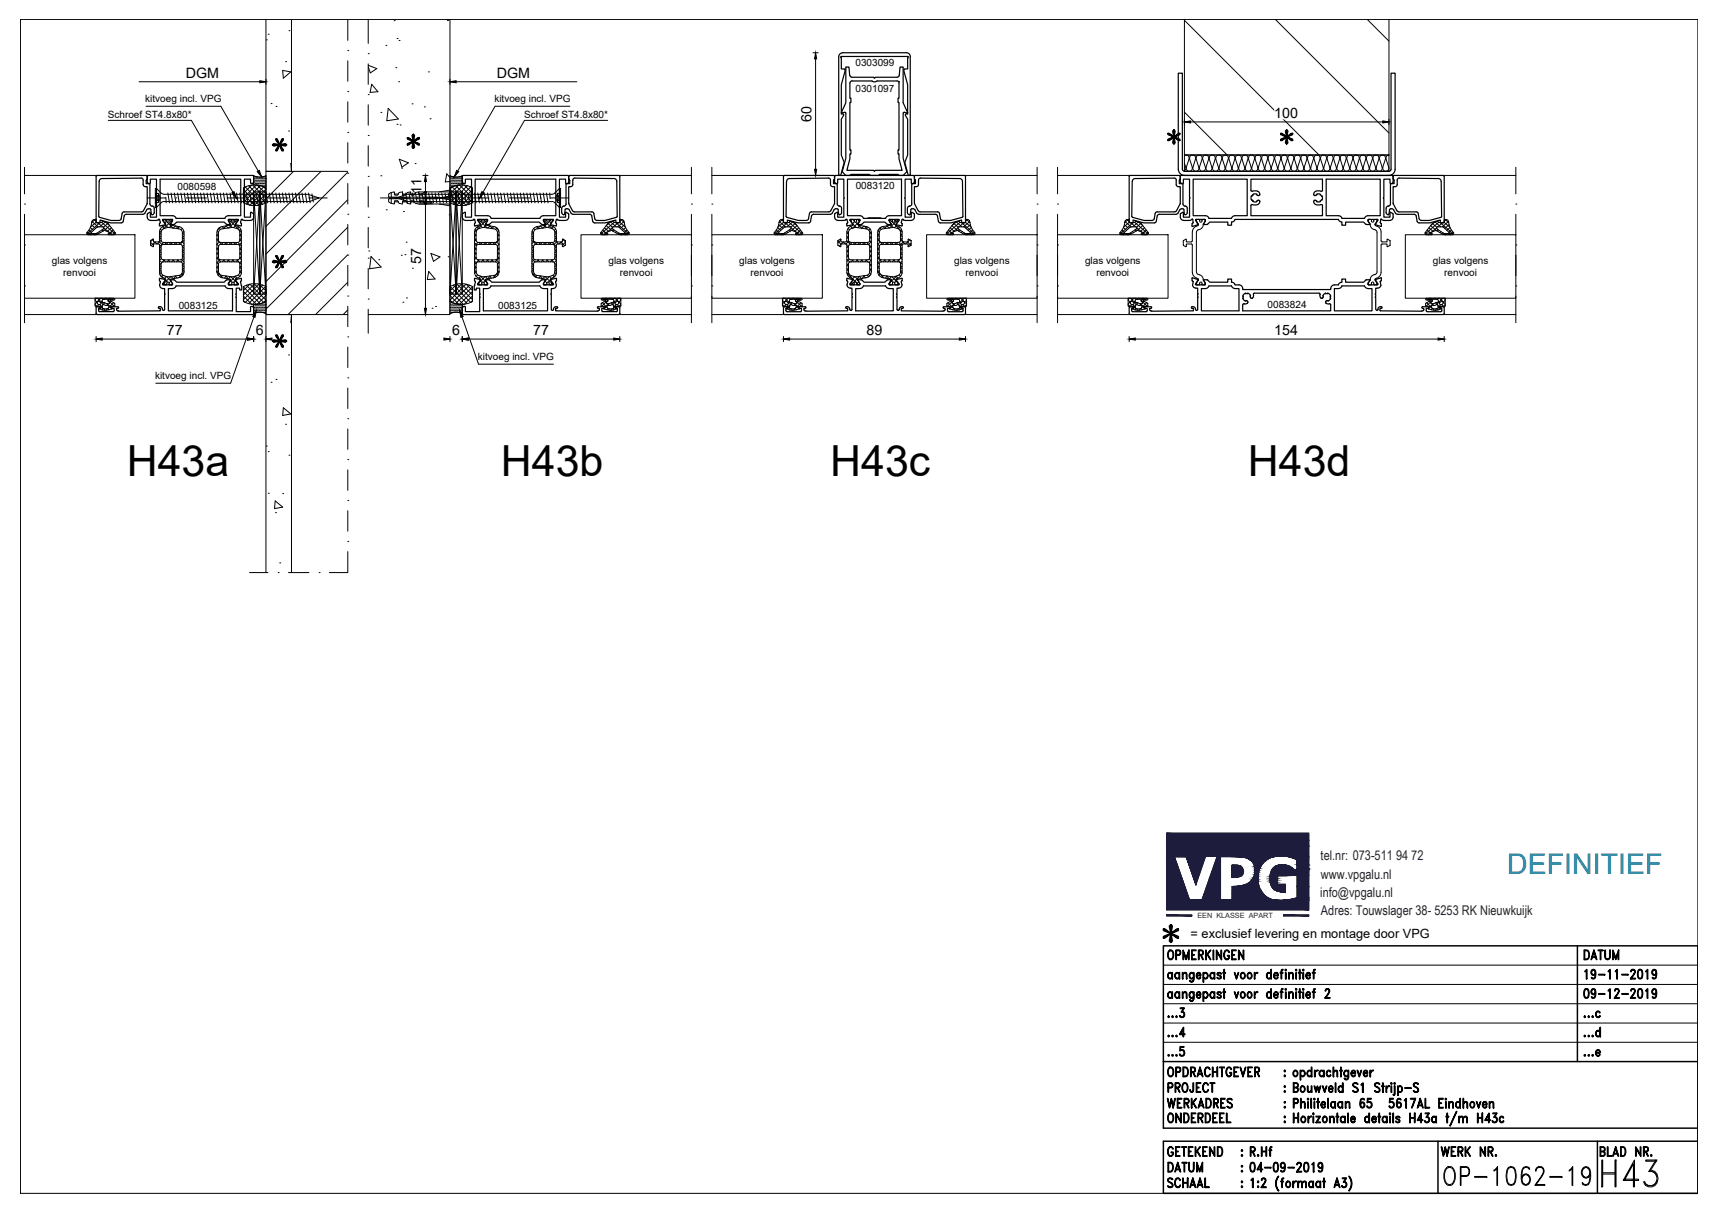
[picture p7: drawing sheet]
<svg xmlns="http://www.w3.org/2000/svg" width="420mm" height="297mm" viewBox="0 0 420 297" stroke-linecap="round" stroke-linejoin="round" font-family="sans-serif">
<defs><g id="words">
<text font-size="11" x="390.2" y="291.4">H43</text>
<g font-size="10.5">
<text x="31" y="116.4">H43a</text>
<text x="122.4" y="116.4">H43b</text>
<text x="202.9" y="116.4">H43c</text>
<text x="305" y="116.4">H43d</text>
</g>
<text font-size="8.4" x="351.7" y="291">OP-1062-19</text>
<text font-size="7" fill="#0089b6" x="368.4" y="213.7">DEFINITIEF</text>
<g font-size="6.2">
<text x="65.3" y="38.1">*</text>
<text x="65.3" y="66.7">*</text>
<text x="65.3" y="86.1">*</text>
</g>
<text font-size="5.7" x="284.3" y="287.9">DATUM</text>
<g font-size="5.3">
<text x="385.9" y="235.7">DATUM</text>
<text x="385.9" y="245.2">09-12-2019</text>
<text x="284.3" y="268.1">PROJECT</text>
<text x="284" y="272">WERKADRES</text>
<text x="284.3" y="275.5">ONDERDEEL</text>
<text x="284.3" y="291.4">SCHAAL</text>
</g>
<g font-size="3.5">
<text x="45.4" y="19">DGM</text>
<text x="121.4" y="19">DGM</text>
<text x="198.3" y="29.8" transform="rotate(-90 198.3 29.8)">60</text>
<text x="311.5" y="28.8">100</text>
<text x="103" y="47.5" transform="rotate(-90 103 47.5)">11</text>
<text x="103" y="64.6" transform="rotate(-90 103 64.6)">57</text>
<text x="40.8" y="81.9">77</text>
<text x="62.5" y="81.9">6</text>
<text x="110.5" y="81.9">6</text>
<text x="130.3" y="81.9">77</text>
<text x="211.8" y="81.9">89</text>
<text x="311.5" y="81.9">154</text>
</g>
<g font-size="3.3" fill="#1d1c3c">
<text x="322.8" y="210.3">tel.nr: 073-511 94 72</text>
<text x="322.9" y="214.8">www.vpgalu.nl</text>
<text x="322.7" y="219.3">info@vpgalu.nl</text>
<text x="322.9" y="223.6">Adres: Touwslager 38- 5253 RK Nieuwkuijk</text>
</g>
<text font-size="3.1" x="291" y="229.2">= exclusief levering en montage door VPG</text>
<g font-size="2.4">
<text x="209.1" y="16.1">0303099</text>
<text x="209.1" y="22.4">0301097</text>
<text x="26.4" y="28.9">Schroef ST4.8x80*</text>
<text x="35.5" y="25">kitvoeg incl. VPG</text>
<text x="120.8" y="25">kitvoeg incl. VPG</text>
<text x="128.1" y="28.9">Schroef ST4.8x80*</text>
<text x="43.4" y="46.5">0080598</text>
<text x="209.1" y="46.3">0083120</text>
<text x="12.7" y="64.5">glas volgens</text>
<text x="148.7" y="64.5">glas volgens</text>
<text x="180.7" y="64.5">glas volgens</text>
<text x="233.2" y="64.5">glas volgens</text>
<text x="265.2" y="64.5">glas volgens</text>
<text x="350.2" y="64.5">glas volgens</text>
<text x="15.5" y="67.5">renvooi</text>
<text x="151.5" y="67.5">renvooi</text>
<text x="183.5" y="67.5">renvooi</text>
<text x="236" y="67.5">renvooi</text>
<text x="268" y="67.5">renvooi</text>
<text x="353" y="67.5">renvooi</text>
<text x="43.7" y="75.6">0083125</text>
<text x="121.8" y="75.6">0083125</text>
<text x="309.8" y="75.2">0083824</text>
<text x="116.8" y="88">kitvoeg incl. VPG</text>
<text x="37.9" y="92.7">kitvoeg incl. VPG</text>
</g>
<text font-size="1.8" fill="#1d1c3c" x="292.7" y="224.5">EEN KLASSE APART</text>
</g></defs>
<!-- layer: 0 -->
<g fill="none" stroke="#000" stroke-width=".3">
<path d="M207.7 18.4l-.2-2h-.8v8.7l-1 2.4 .1 .1M219.6 19.9h.1M219.8 18.4l-.5 .5h-5.3l-.3 .2-.2-.2h-5.3l-.5-.5M219.8 18.4l.2-2h.7v8.7l1.1 2.4-.1 .1M205.8 27.6l.7-.2 .2 .3v11l-.9 3.3 .9 .9h1l.3-.3h4.5l.2 .3h2l.3-.3h4.5l.2 .3h1l.9-.9-.9-3.3v-11l.3-.3 .7 .2M205.8 27.6h.1M206.2 28.2l-.6 1v8.7l.7 1.8-.8 3.2-.5-.3v-28.7a1.01 1.01 0 0 1 1-1h15.5l.5 .1 .4 .4 .1 .5v28.7l-.5 .3-.9-3.2 .7-1.8v-8.7l-.5-1M207.8 20l.4-.2h4.9a.9 .9 0 0 0 1.3 0h4.8l.5 .3v3.9h-.2v1h.2v11.6h-.2v1h.2v1.2l.8 2.8h-6.5l-.3 .3-.2-.3h-6.5l.7-2.8v-1.2h.3v-1h-.3v-11.6h.3v-1h-.3zM221.3 28.2l.1-.4 .4 .1v-7.2l-.9-3.8h.9l.2-3.1h-16.4l-.1 .2 .1 .3v2.6h.9l-.9 3.8v7.2l.5-.1 .1 .4M221.7 27.6h.1M23.5 54.2l.2 .3M24.2 44.4v8.5l.1 .2"/>
<path d="M29.8 52.2l-.2 1.3-.5 .4h-2l-2.8-.8M30.3 51.8h4.3M30.3 51.8l-.4 .4M34.5 43.5l-9.5 .1a.75 .75 0 0 0-.8 .8M34.5 43.5l.3 .2 .2 .3M35 44v1.1M35 45.1l.3 .5h.7v4.2M35.9 43.8l-.2 1.1h.8M36 49.8l-.9 1.7-.5 .3M36 43.1l-.3-.2-12.1 .1-.1 11.2M36 43.7l-.1 .1M36 43.1v1.4l.3 .4"/>
<path d="M36.3 44.9l.4-.1v-1h1.5v4.4l.2 .2-.2 .1v4.6h-1.5v-1.2l-.7 .4v.8a.83 .83 0 0 0 .8 .8h1.6l.5-.3 .1 .1M36.5 44.9l.1 5M36.7 49.9l.2 .4 .7 .3 .1 1.4-.2 .4-.3 .1-.2-.2-.2-1.2-.5-.1-.3 .2-.8 1.1-4.6 .1-.7 2-2.8 .1-2.7-.7v.7h-.7M39 53.7l.2 .6M39.2 54.3l-.2 .4M42.2 53.7l-.5 1.2 1-.1 .5-.5h11.6l.5 .5M42.2 53.7l-2.4-.1-.1 .3 .8 1-1.4 .3-.1-.5M55.4 54.8l.8 .1M55.8 53.7l2.4-.1 .1 .2-.8 1.1 1.4 .3 .1-.5M55.8 52.7h3v-8.9h-19.7v8.9h3.1a.9 .9 0 0 1 .8 .7h11.9l.4-.5 .5-.2M55.8 53.7v.3M55.8 54l.4 .7"/>
<path d="M56.3 54.7v.2M58.8 54.4l.2 .3M59 53.7l-.2 .7M59 53.7l.1-.1 .5 .3h1.6M59 54.7h.1M61.7 42.9h-25.5l-.2 .2M61.8 42.9l.2 .2v1.4l-.3 .4-.5-.1v-1h-1.5v4.4l-.1 .2 .1 .1v4.6h1.5l.2-1.2 .6 .4v.8a.79 .79 0 0 1-.8 .8M116 53.7l.2 .7-.2 .3M116.7 53.9l.8 1-1.4 .3-.1-.5M119.2 53.7v.2M119.2 53.7l-2.4-.1-.1 .3M119.2 53.9l-.5 .9 .8 .1"/>
<path d="M119.5 54.9l.7-.6h11.6l.7 .6M120 53.4h12M120 53.4a.9 .9 0 0 0-.8-.7h-3.1v-8.9h19.7v8.9h-3l-.5 .2-.3 .5M132.8 53.7l2.4-.1 .1 .3M132.8 53.7l.5 1.1-.8 .1M135.3 53.9l-.8 1 1.4 .3 .1-.5M135.8 54.4l.2 .3M135.8 54.3v.1M136 53.7l-.2 .6M137.8 52.5h.1M138.3 52l.1-.1 .6 .4v.8a.83 .83 0 0 1-.8 .8h-1.6l-.5-.3-.1 .1M138.3 49.9l-.2 .4-.5 .2-.3 .4v1.1l.3 .4 .2 .1"/>
<path d="M138.4 51l.6 .2 .6 .9 .4 .3M138.4 51l-.3 .3-.1 1-.2 .2M138.5 44.9l-.2 5M139 43.1l-.3-.2h-25.4l-.3 .2v1.4l.3 .4 .4-.1v-1h1.6v4.4l.1 .2-.1 .1v4.6h-1.6v-1.2l-.7 .4v.8a.83 .83 0 0 0 .8 .8h1.5l.6-.3 .1 .1M139 43.1v1.4l-.4 .4-.4-.1v-1h-1.5v4.4l-.1 .2 .1 .1v4.6h1.5v-1.1M139 43.7l.1 .1M139 49.8l.9 1.7 .5 .3M139.1 43.8l.2 .3v.8h-.8M140 44v1.1M140 45.1l-.3 .5h-.7l.1 4.2M140 52.4h4.4l.2 .4 .3 1.3 .5 .4h2.5l2.6-.7v.7h.8M140.4 51.8h4.3"/>
<path d="M140.5 43.5l9.5 .1a.75 .75 0 0 1 .8 .8M140.5 43.5l-.3 .2-.2 .3M144.7 51.8l.4 .2 .3 1.5 .5 .4h1.9l2.9-.8M150.7 44.4l.2 8.5-.2 .2M151.3 42.9h-12l-.3 .2M151.3 42.9l.2 .2M151.5 43.1v11.1M151.5 54.2l-.2 .3M191.5 54.2l.2 .3M192.2 52.9l.1 .2M192.2 44.4l-.1 8.5M193 43.6a.75 .75 0 0 0-.7 .8"/>
<path d="M198.1 54.1l-.5 .4h-2.5l-2.7-.7v.7h-.7M198.3 51.8h4.3M198.3 51.8l-.4 .2-.3 1.5-.5 .4h-2l-2.8-.8M202.5 43.5l-9.5 .2M202.5 43.5l.3 .2 .2 .3M203 44v1.1M203 45.1l.3 .5h.7v4.1l-.9 1.8-.5 .3M203.8 43.9l-.1 1h.8M203.9 43.8l-.1 .1M204 43.7l-.1 .1M204 44.5v-1.4l-.3-.2-12.1 .1-.1 11.2M204 52.4v.7"/>
<path d="M204 53.1a.79 .79 0 0 0 .8 .8M204 44.5l.1 .2M204.1 44.8h.6v-1h1.5v4.4l.2 .2-.2 .1v4.6h-1.5v-1.2l-.6 .3M204.1 52.2l-.1 .2M204.2 42.9h19M204.2 42.9l-.2 .2M204.5 44.9l.1 5M204.7 49.9l.2 .4 .6 .2 .2 .4-.1 1.3-.4 .3M204.9 51.3l.1 1 .2 .2M204.9 51.3l-.3-.3-.6 .2-.8 1.1-4.6 .1-.2 .4-.3 1.3M205.2 52.5h.1M207 53.7l.2 .7-.2 .3"/>
<path d="M207 53.7l-.1-.1-.5 .3h-1.6M209.7 54.9h.9l.6-.6h5.1l.5 .5 .9 .1M209.8 54.7v.2M210.2 52.7h-3.1v-8.9h13.2v8.9h-3M210.2 53.7v.2M210.2 54l-.5 .7M210.2 52.7a.88 .88 0 0 1 .8 .7h1.1l.1-.2 .2 .2 .1-.2 .2 .2 .1-.2 .2 .2 .1-.2 .2 .2 .1-.2 .2 .2 .1-.2 .2 .2 .1-.2 .2 .2 .1-.2 .2 .2 .2-.2 .1 .2 .1-.2 .2 .2 .1-.2 .2 .2h1.1M210.2 53.7l-2.4-.1-.1 .2 .8 1.1-1.4 .3-.1-.5M210.2 53.9v.1M217.3 53.7h2.4l-.7 1.2 1.4 .3 .1-.5M217.3 53.7v.3M217.3 54l.4 .7"/>
<path d="M217.3 52.7l-.5 .2-.3 .5M217.8 54.7v.2M220.3 54.4l.2 .3M220.5 53.7l.1-.1 .5 .3h1.6M220.5 53.7l-.2 .7M220.5 54.7h.1M222.3 52.5h.1M222.5 52.3l.2-1.2 .5-.1 .3 .2 .8 1.1 4.6 .1 .2 .4 .3 1.3 .2 .3 2.8 .1 2.6-.7v.7h.8M222.5 52.3l-.2 .2M222.8 49.9l-.2 .4-.5 .2-.3 .4v1.1l.3 .4 .2 .1M223 44.9l-.2 5M223.3 42.9l.2 .2"/>
<path d="M223.5 43.1v1.4l-.4 .4-.4-.1v-1h-1.5v4.4l-.1 .2 .1 .1v4.6h1.5l.2-1.2 .6 .4v.8a.79 .79 0 0 1-.8 .8M223.5 43.1l.3-.2 12.1 .1 .1 11.2M223.5 43.7l.1 .1M223.6 43.8l.1 .1M223.7 43.9l.1 1h-.9M224.5 44v1.1M224.5 45.1l-.3 .5h-.7v4.2l.9 1.7 .5 .3M224.9 51.8h4.3M225 43.5l9.5 .1a.75 .75 0 0 1 .7 .8M225 43.5l-.3 .2-.2 .3M229.2 51.8l.4 .2 .3 1.5 .5 .4h1.9l2.9-.8M235.2 44.4l.2 8.5-.2 .2"/>
<path d="M236 54.2l-.2 .3M276 54.2l.3 .3M276.7 44.4l-.1 8.5 .2 .2M282.8 51.8h4.3M282.8 51.8l-.4 .2-.3 1.5-.5 .4h-2l-2.8-.8M287 43.5l-9.5 .1a.75 .75 0 0 0-.7 .8M287 43.5l.4 .2 .1 .3M287.5 52.4h-4.4l-.2 .4-.4 1.5-.4 .2h-2.6l-2.6-.7v.7h-.7M287.5 44v1.1M287.5 45.1l.3 .5h.7v4.1l-.9 1.8-.5 .3M288.4 43.8l-.2 .3v.8h.8M288.5 43.1v1.4l.3 .4 .4-.1v-1h1.5v4.4l.2 .2-.2 .1v4.6h-1.5l-.1-1.2-.6 .4v.8a.79 .79 0 0 0 .8 .8h1.4l.8-.3a.7 .7 0 0 1-.1 1.1l-.1 .6"/>
<path d="M288.5 43.1l-.2-.2-12.2 .1-.1 11.2M288.5 43.7l-.1 .1M289 41.4v-23.5h-1v23.5a1.49 1.49 0 0 0 1.5 1.5M289 41.4l.3 .4 .2 .1M289 44.9l.1 5M289.1 51l-.6 .2-.7 1.1-.3 .1M289.1 51l.3 .3 .1 1 .2 .2M289.2 49.9l.2 .4 .5 .2 .3 .4-.1 1.3-.4 .3M289.5 41.9h50M289.7 52.5h.1M291.6 43.8h13.2v8.9l-3.2 .1-.6 .6h-5.5a.88 .88 0 0 0-.9-.7h-3zM292.2 53.9h.1"/>
<path d="M292.4 53.6l2.2 .1M292.4 53.6l-.2 .2 .7 1.1-1.4 .5-.1-.1M294.6 53.7l-.4 1.2h.9l.6-.6h4.4v.8h.9v-.8M305.9 47.9l.1 .1M305.9 47.9l-.1 .5 .2 .4M306 48.8a.77 .77 0 0 0 1.2 .5l.3-.3M306.3 47.6l-.1-.1 .3-.1h.5l.5 .4M306.3 47.6l-.3 .4M307.5 49h.3a.95 .95 0 0 1-.3 1 .95 .95 0 0 1-1.1 .1l-.3-.1M307.5 47.8h.2M321.3 47.8h.2M322.7 47.6l.1-.1a.75 .75 0 0 0-1.2 .3h-.1"/>
<path d="M322.7 49.2h.1a.75 .75 0 0 1-1.2-.2h-.3a.75 .75 0 0 0 0 .9 .75 .75 0 0 0 .9 .2l.7-.1M322.7 47.6l.4 .3M322.9 46.8a1.07 1.07 0 0 0-1.2-.1 1.07 1.07 0 0 0-.5 1l.1 .1M322.9 46.7l.4-.2-.1-2.7h-17.4l.1 2.9a1.43 1.43 0 0 1 2 .9l-.2 .2M322.9 50l.4 .2-.1 2.5h-17.4v-2.4l.3-.3M323.1 47.9a.79 .79 0 0 1-.4 1.3M327.1 53.6l.3 .5 .6 .2M327.1 53.6h-25.2l-.3 .5-.6 .2M328 53.4l-.7-.6-3.2-.1v-8.9h13.3v8.9h-3l-.6 .2-.3 .5h-5.5M334.4 53.7v.4M334.4 53.7l2.3-.1 .1 .2-.6 1.1M334.4 54.1l.4 .6v.2l-1-.1-.5-.5h-4.4v.8h-.9v-.8"/>
<path d="M336.2 54.9l1.3 .5 .2-.1M337.4 54.5l.2 .1M337.6 54.6l.1 .7M337.6 53.6l.7 .3M337.6 53.6h-.1l-.1 .9M338.2 53.9h1.5M338.8 50.9v1.1M338.8 52l.3 .4 .2 .1M339.3 50.4h.1M339.3 52.5h.1M339.3 50.4l-.2 .1-.3 .4M339.5 41.9l.3-.1 .2-.4v-23.5h1v23.5a1.49 1.49 0 0 1-1.5 1.5"/>
<path d="M339.5 52.3l.2-1.2 .5-.1 .3 .2 .9 1.1 4.5 .1 .3 .4 .2 1.3M339.5 52.3l-.2 .2M339.9 49.9l-.3 .4-.2 .1M339.9 51.9l.5 .3M340 44.9l-.1 5M340.3 42.9h-51.6l-.2 .2M340.3 42.9l.2 .2M340.4 44.8h-.7v-1h-1.5v4.4l-.1 .2 .1 .1v4.6h1.5l.1-1.1 .1-.1M340.4 52.2l.1 .9a.79 .79 0 0 1-.8 .8M340.5 43.1l.3-.2 12.1 .1 .1 11.2M340.5 43.7l.1 .1M340.5 43.1l-.1 1.6"/>
<path d="M340.6 43.8l.2 .3M340.7 44.1v.8h-.7M341 45.6h-.5v4.2l1 1.7 .4 .3M341.5 44v1.1M341.5 45.1l-.1 .4-.4 .1M341.9 51.8h4.3M342 43.5l-.3 .2-.2 .3M342 43.5l9.5 .1a.75 .75 0 0 1 .8 .8M346.2 51.8l.5 .4 .2 1.3M346.4 54.1l.5 .4M346.9 54.5h2.5l2.6-.7v.7h.7M352.2 53.1l-2.8 .8h-2l-.5-.4"/>
<path d="M352.3 44.4l.1 8.5-.2 .2M353 54.2l-.2 .3M23.5 75.3v1.3l.2 .3M23.7 76.9h38M24.1 75.9l.3 .3M24.3 76.2h3.3M24.5 75h-.8l-.2 .2M24.5 75.4h-.4v.6M24.5 75l.2 .2-.2 .2M28.5 75.7v-.3l.4-.1v-.3h-1.6v.3l.6 .1v.5l-.2 .3M28.5 75.7l.3 .3M38.9 75.4h.3v.6h-10.5"/>
<path d="M38.9 75l.6 .2 .2 .4M38.9 75l-.2 .2 .2 .2M39 69.7a.79 .79 0 0 0 .8 .8M39.1 68.1l1.3 .3M39.1 68l-.1 .6 .2 .2M39.2 68.8v.1M39.2 68.9l-.2 .9M39.7 75.6v.1M39.7 75.6l.3 .3M39.8 70.6h.4v1.1l.2 .2-.2 .1v3.6l-.2 .3M39.9 75.9h.1M40.4 68.3l.1 .2-.8 .9 .1 .2h2.3"/>
<path d="M42.2 70.6h-1.1v5.4h15.7v-5.4h-.9M42.2 69.4l-.1 .2M42.2 69.3v.1M42.2 70.5l.5-.1 .3-.5h12l.3 .5 .6 .1M55.3 68.5l-.5 .5h-11.6l-.6-.6h-.9l.5 .9M55.8 69.4l.1 .2M55.8 69.3v.1M56.2 68.4l-.9 .1M56.2 68.6l-.4 .7M56.3 68.4v.2M57.6 68.3l-.1 .2 .8 .9-.1 .2h-2.3M58.8 68.8l.3 1.1"/>
<path d="M58.9 68.1l-1.3 .3M58.9 68l.1 .6-.2 .2M59.1 69.9v1h-.5v-.5h-.9v1.3l-.1 .2 .1 .1-.1 .7 .1 .1v3.4h3.5v-1.2l.5-.1 .3 .3M62 75.3v1.3l-.2 .3M113 75.3v1.3l.3 .3M113.2 76.9h38.1M115.9 69.9v1h.5v-.5h.8v1.3l.2 .2-.2 .1 .2 .7-.2 .1v3.4h-3.5v-1.2l-.3-.1-.4 .3M116 68.6l.2 .2M116.1 68.1l1.3 .3M116.1 68l-.1 .6M116.2 68.8l-.3 1.1M116.7 69.4l.1 .2h2.3"/>
<path d="M117.4 68.3l.1 .2-.8 .9M119.1 70.6h-.9v5.4h15.6v-5.4h-1M119.2 69.3v.1M119.2 69.5l-.1 .1M119.5 68.4l-.8 .1 .5 1M119.5 68.4l.2 .1M132 69.9h-12l-.3 .5-.6 .1M132 69.9l.3 .5 .5 .1M132.5 68.4l.8 .1-.5 .8M132.5 68.4l-.7 .6h-11.6l-.5-.5M132.8 69.4l.1 .2M132.8 69.3v.1"/>
<path d="M134.6 68.3l-.1 .2 .8 .9M135.2 70.6h-.5v1.1l-.1 .2 .1 .1v3.7M135.3 69.4l-.1 .2h-2.3M135.8 68.9l.2 .8a.79 .79 0 0 1-.8 .8M135.8 68.8v.1M135.9 68.1l-1.3 .3M135.9 68l.1 .6-.2 .2M136.1 75.4h-.3v.6h10.4M136.1 75l-.6 .2-.3 .6-.2 .1-.2-.3M136.1 75l.2 .2-.2 .2M146.5 75.7l-.2 .3M151.3 75h-1v.3l.6 .1v.6l-.2 .2h-3.4l-.2-.3v-.5l.6-.1-.1-.3h-1.5v.3l.4 .1v.3"/>
<path d="M151.3 75l.2 .2M151.5 75.3v1.4M151.5 76.6l-.2 .3M191.5 75.3v1.3l.2 .3M191.7 76.9h44.1M196.5 75.7l.3 .3M196.8 75.4h-.3v.3M196.8 75h-1.5v.3l.6 .1v.6l-.2 .2h-3.4l-.2-.3v-.5l.6-.1v-.3h-1l-.2 .2M196.8 75l.2 .2-.2 .2M207.1 68.1l1.3 .3M207.1 68l-.1 .6 .2 .2M207.2 68.8l-.2 .8a.95 .95 0 0 0 1.2 .8v1.3l.2 .2-.2 .1 .2 .7-.2 .1v2.9l-.2 .2-.2-.1a.65 .65 0 0 0-.3-.7 .65 .65 0 0 0-.8 .1l.5 .2v.6h-10.5"/>
<path d="M208.5 68.3v.2l-.8 .9 .1 .2h2.3M209.7 68.4h.9l.6 .6h5.1l.5-.5M209.7 68.6l.5 .9M209.8 68.4v.2M210.2 70.6h-1.1v5.4h9.2v-5.4h-1M210.2 69.3v.1M210.2 69.5l-.1 .1M216.5 69.9h-5.5l-.3 .5-.5 .1M216.5 69.9l.3 .5 .5 .1M217.3 69.4l.1 .2M217.3 69.3v.1M217.7 68.4l-.9 .1"/>
<path d="M217.7 68.6l-.4 .7M217.8 68.4v.2M219.1 68.3l-.1 .2 .7 1.1h-2.3M220.3 68.8l.2 .8a.92 .92 0 0 1-1.3 .8v1.3l-.1 .2 .1 .6-.1 .2 .1 .1 .1 2.8 .2 .3 .2-.1a.65 .65 0 0 1 .3-.7 .65 .65 0 0 1 .8 .1l-.2 .2h-.3v.6h10.4M220.4 68.1l-1.3 .3M220.4 68l.1 .6-.2 .2M230.7 75h1.5v.3l-.6 .1v.5l.2 .3h3.4l.2-.2v-.6l-.6-.1v-.3h1l.2 .2M230.7 75.4h.3v.3M230.7 75l-.2 .2 .2 .2M231 75.7l-.3 .3M236 75.3v1.3l-.2 .3M276 75.3v1.3l.3 .3"/>
<path d="M276 75.2l.2-.2h1v.3l-.6 .1v.6M276.2 76.9h76.5M281 75.7v-.3l.4-.1v-.3h-1.6v.3l.6 .1v.6l-.2 .2h-3.4l-.2-.3M281 75.7l.3 .3M281.2 76h10.4M291.5 67.9l1.4 .5-.7 1 .2 .2M291.5 67.9l-.1 .7 .2 .2a1.45 1.45 0 0 0 .4 1.6h.7v1.3l.2 .2-.2 .1 .2 .7-.2 .1v2.9l-.2 .2-.2-.1a.65 .65 0 0 0-.3-.7 .65 .65 0 0 0-.8 .1l.5 .2-.1 .6M292.4 69.6h2.1M294.6 70.6h-1v5.4h9.2v-5.4h-.9M294.6 69.3l-.1 .3M294.6 69.3l-.4-.9h.9l.6 .6h4.4v-.8h.9v.8a.83 .83 0 0 1 .9 .6h.9a.9 .9 0 0 1 .9 .9M294.6 70.5l.6-.1 .3-.5h5.5l.3 .5 .6 .1"/>
<path d="M303.7 70.6v.2h21.5v-.2M304.1 74.3h.1M304.8 73.6l.2 .2a.66 .66 0 0 1-1 .5l-.2 .2-.1 1.5h21.5l-.1-1.7a.81 .81 0 0 1-1.1-.5l.1-.2M322.4 71.7l-16 .1a.73 .73 0 0 1-.6 1.1l-.2-.3a.59 .59 0 0 0-.6-.8h-.5v-.1l-.5 .2-.3 .5h.2l-.1 .5a.75 .75 0 0 0 1 .6l.1 .1M322.4 71.7l.2 .3M322.6 72l.2 .8a.36 .36 0 0 0 .5 0 .36 .36 0 0 0 0-.5l.5-.5 .7-.1 .5 .2 .3 .5h-.2a.77 .77 0 0 1-.5 1.2M322.7 72h-.1M324.6 73.6h-.4M327.1 70.6h-.9v5.4h9.1v-5.4h-.9M327.1 69.6h-.9a.9 .9 0 0 0-.9 .9M328 69.9h5.5l.3 .5 .6 .1M328 69v-.8h.9v.8h4.4l.6-.6h.9l-.4 .8"/>
<path d="M328 69l-.6 .2-.3 .4M328 69.9l-.3 .5-.6 .1M334.4 69.3l.1 .3M334.5 69.6h2.1M336.2 68.4l.6 1.1-.1 .1M336.7 70.4h-.4v1.3l-.2 .2 .2 .6-.2 .2 .2 .1v2.9l.2 .2 .2-.1a.65 .65 0 0 1 .3-.7 .65 .65 0 0 1 .8 .1l-.2 .2h-.3l.1 .6M337.4 76h10.3M337.5 67.9l-1.3 .5M337.5 67.9l.1 .7M337.6 68.7l-.2 .2 .1 .8a.79 .79 0 0 1-.8 .7M348 75.7l-.2 .3M349.1 75h-1.5v.3l.4 .1v.3"/>
<path d="M349.1 75l.2 .2-.2 .2M353 75.3v1.3l-.2 .3M353 75.2l-.2-.2h-1v.3l.6 .1v.6l-.2 .2h-3.4l-.2-.3v-.5h.5"/>
</g>
<!-- layer: 3-0 -->
<g fill="none" stroke="#000" stroke-width=".24">
<path d="M5 4.7h410v287h-410zM289.5 39.9l.4 1.2-.4 .7M289.5 37.9h50v4h-50zM289.5 38a.75 .75 0 0 1 .9 .1 .75 .75 0 0 1 .2 .8l-.6 2M290.8 38.9l.6 2a.75 .75 0 0 1-.7 1 .75 .75 0 0 1-.7-1M290.8 38.9a.75 .75 0 0 1 .7-1 .75 .75 0 0 1 .7 1l-.6 2a.75 .75 0 0 0 .7 1 .75 .75 0 0 0 .7-1l-.6-2a.75 .75 0 0 1 .7-1 .75 .75 0 0 1 .7 1l-.6 2a.75 .75 0 0 0 .7 1 .75 .75 0 0 0 .7-1l-.6-2a.75 .75 0 0 1 .7-1 .75 .75 0 0 1 .7 1M295.4 38.9l-.6 2a.75 .75 0 0 0 .7 1 .75 .75 0 0 0 .7-1M297.2 38.9l.6 2a.75 .75 0 0 1-.7 1 .75 .75 0 0 1-.7-1M297.2 38.9a.75 .75 0 0 1 .7-1 .75 .75 0 0 1 .7 1l-.6 2a.75 .75 0 0 0 .7 1 .75 .75 0 0 0 .7-1l-.6-2M298.8 38.9a.75 .75 0 0 1 .7-1 .75 .75 0 0 1 .7 1l-.6 2a.75 .75 0 0 0 .7 1 .75 .75 0 0 0 .7-1l-.6-2a.75 .75 0 0 1 .7-1 .75 .75 0 0 1 .7 1l-.6 2a.75 .75 0 0 0 .7 1 .75 .75 0 0 0 .7-1M303.4 38.9a.75 .75 0 0 0-.7-1 .75 .75 0 0 0-.7 1l.6 2M303.4 38.9l-.6 2a.75 .75 0 0 0 .7 1 .75 .75 0 0 0 .7-1"/>
<path d="M305.2 38.9l.6 2a.75 .75 0 0 1-.7 1 .75 .75 0 0 1-.7-1l.6-2a.75 .75 0 0 0-.7-1 .75 .75 0 0 0-.7 1l.6 2M305.2 38.9a.75 .75 0 0 1 .7-1 .75 .75 0 0 1 .7 1l-.6 2a.75 .75 0 0 0 .7 1 .75 .75 0 0 0 .7-1l-.6-2M306.8 38.9a.75 .75 0 0 1 .7-1 .75 .75 0 0 1 .7 1l-.6 2a.75 .75 0 0 0 .7 1 .75 .75 0 0 0 .7-1l-.6-2a.75 .75 0 0 1 .7-1 .75 .75 0 0 1 .7 1l-.6 2M311.4 38.9a.75 .75 0 0 0-.7-1 .75 .75 0 0 0-.7 1l.6 2a.75 .75 0 0 1-.7 1 .75 .75 0 0 1-.7-1M311.4 38.9l-.6 2a.75 .75 0 0 0 .7 1 .75 .75 0 0 0 .7-1l-.6-2a.75 .75 0 0 1 .7-1 .75 .75 0 0 1 .7 1l-.6 2a.75 .75 0 0 0 .7 1 .75 .75 0 0 0 .7-1l-.6-2M313.2 38.9a.75 .75 0 0 1 .7-1 .75 .75 0 0 1 .7 1l-.6 2a.75 .75 0 0 0 .7 1 .75 .75 0 0 0 .7-1l-.6-2M314.8 38.9a.75 .75 0 0 1 .7-1 .75 .75 0 0 1 .7 1l-.6 2M321 38.9l-.6 2a.75 .75 0 0 0 .7 1 .75 .75 0 0 0 .7-1l-.6-2a.75 .75 0 0 1 .7-1 .75 .75 0 0 1 .7 1l-.6 2a.76 .76 0 0 0 .7 1 .76 .76 0 0 0 .7-1l-.6-2a.75 .75 0 0 1 .7-1 .75 .75 0 0 1 .7 1l-.6 2M321 38.9a.75 .75 0 0 0-.7-1 .75 .75 0 0 0-.7 1l.6 2a.75 .75 0 0 1-.7 1 .75 .75 0 0 1-.7-1l.6-2a.76 .76 0 0 0-.7-1 .76 .76 0 0 0-.7 1l.6 2a.75 .75 0 0 1-.7 1 .75 .75 0 0 1-.7-1l.6-2a.75 .75 0 0 0-.7-1 .75 .75 0 0 0-.7 1l.6 2a.75 .75 0 0 1-.7 1 .75 .75 0 0 1-.7-1M327.4 38.9a.75 .75 0 0 0-.7-1 .75 .75 0 0 0-.7 1l.6 2a.75 .75 0 0 1-.7 1 .75 .75 0 0 1-.7-1l.6-2a.75 .75 0 0 0-.7-1 .75 .75 0 0 0-.7 1l.6 2a.75 .75 0 0 1-.7 1 .75 .75 0 0 1-.7-1M329 38.9l-.6 2a.75 .75 0 0 0 .7 1 .75 .75 0 0 0 .7-1l-.6-2a.75 .75 0 0 1 .7-1 .75 .75 0 0 1 .7 1l-.6 2M329 38.9a.75 .75 0 0 0-.7-1 .75 .75 0 0 0-.7 1l.6 2a.75 .75 0 0 1-.7 1 .75 .75 0 0 1-.7-1l.6-2"/>
<path d="M332.4 38.9l.6 2a.75 .75 0 0 1-.7 1 .75 .75 0 0 1-.7-1M332.4 38.9a.75 .75 0 0 1 .7-1 .75 .75 0 0 1 .7 1l-.6 2a.75 .75 0 0 0 .7 1 .75 .75 0 0 0 .7-1l-.6-2M334 38.9a.75 .75 0 0 1 .7-1 .75 .75 0 0 1 .7 1l-.6 2a.75 .75 0 0 0 .7 1 .75 .75 0 0 0 .7-1l-.6-2a.75 .75 0 0 1 .7-1 .75 .75 0 0 1 .7 1l-.6 2a.75 .75 0 0 0 .7 1 .75 .75 0 0 0 .7-1l-.6-2a.75 .75 0 0 1 .7-1 .75 .75 0 0 1 .7 1l-.6 2M339.5 37.9l-.4 .1-.3 .6 .6 2.3a.75 .75 0 0 1-.7 1 .75 .75 0 0 1-.7-1M6 42.9h17.5M36.8 59.2l.7 .8M37.2 58.6l.3 .3M37.4 58.5l-.6 .6M37.8 59.1l.5 .5M37.9 59.1l-.9 1M38.9 59.1l.7 .7M39.2 56l.3 .3"/>
<path d="M39.4 57.6l-.4 .4 .4 .4M39.4 56.8v2l-.9 .8M39.5 56.4l-.5 .5 .4 .4M39.7 55.4l.4 .5a1.01 1.01 0 0 0-.7 .9M40 59.3l-1 1 .4 .4M40 54l.5 1a2.05 2.05 0 0 0-1.5 1.7l-.1 2.4h-1.4l-.1-.7-.6 .4v1.1l.6 .4 .1-.1M40.2 59.3l.5 .5M40.2 53.6l2.1 2.2M40.5 55l.5 .6M40.7 54l-.4 .5M40.8 53.9l-.1-.2-.6-.1-.1 .4M40.8 55.6l2.9 .4"/>
<path d="M40.9 55.7l-.8 .2M41.1 59.3l-.5 .5M41.3 53.8a.32 .32 0 0 1-.2 .5 .32 .32 0 0 1-.3-.4M41.3 59.3l.5 .5M41.3 53.8l.7-.2 .1 .2M41.4 53.7l.6 .6M41.7 54.9l.1 .2 1.9 .3a1.49 1.49 0 0 1 1.3 1.5v9.5a1.49 1.49 0 0 1-1.3 1.5M41.7 54.8l.4-1-2.1 2.1M41.7 54.8v.1M41.7 54.8h.1M41.9 55.1l-.5 .5M42.2 59.3l-.5 .5"/>
<path d="M42.4 55.8l.5-.5 .7 .6M42.4 59.3l.5 .5M43.4 59.3l-.5 .5M43.6 59.3l.5 .5M43.7 55.9a1.01 1.01 0 0 1 .9 1M43.8 55.4l-.4 .5M44.1 59.8h-4.2l-.4 .1-.1 .4M44.1 59.8l.3 .1 .2 .4v2.9l-.5 .3M44.4 59.1h.1M44.5 59.1l.5 .5M44.6 55.8l-.4 .4M44.6 56.9v1.9l-.3 .4-4.4 .1-.4-.2-.1-.3"/>
<path d="M44.6 56.9l.4 .4M45 56.6l-.4 .3M45 59.9l-.4 .4 .4 .4M45 57.7l-.4 .3 .4 .4M45 58.8l-1 1M53 56.9v9.5l1.5 1.5M53 59.7l.4 .4M53.1 56.4l.3 .4M53.4 58.2l-.4 .4 1.2 1.2M53.4 57.1l-.4 .4 .4 .4M53.5 55.8l.4 .3M53.6 59.2l-.6 .5"/>
<path d="M53.8 55.5l-.7 .7M54.3 55.4a1.49 1.49 0 0 0-1.3 1.5M54.3 55.4l.5 .5M54.6 59.3l-.5 .5M54.8 59.3l.5 .5M55.7 59.3l-.5 .5M55.8 55.7l-.6-.5-.6 .7M55.9 54l.4 .8M55.9 59.3l.5 .5M55.9 53.7l3.1 3v9.9M56.2 55.1l.5 .5M56.3 54.8v.1"/>
<path d="M56.3 54.8h.1M56.3 54.9l-.1 .2-2 .3M56.7 53.9l-.1-.2-.6-.1-.1 .4M56.7 53.8l-.6 .6M56.8 59.3l-.5 .5M57 59.3l.5 .5M57.1 55.7a1.36 1.36 0 0 1 1.5 1.1v2.1l-.5 .4-4.5-.1-.2-.4v-1.9a1.01 1.01 0 0 1 .9-1M57.2 53.8l.6 .6M57.3 53.7h.7v.3l-.5 .9 .5 .4M57.3 53.7h-.1a.34 .34 0 0 1-.1 .6 .34 .34 0 0 1-.4-.4M57.6 55.1l-.4 .5-2.9 .4M57.9 53.7l-2 2"/>
<path d="M58 59.3l-.5 .5M58 55.3l.8 .7 .2 .7M58.2 59.3l.8 .8M58.4 55.5l-.4 .4M58.6 58.6l.4 .4M58.6 57.5l.4 .4M58.9 56.1l-.4 .4M59 59.4l-.6 .5M59 58.2l-.4 .4M59 57.1l-.4 .4M116 59.4l.5 .5M116 58.2l.4 .4"/>
<path d="M116 57.1l.4 .4M116 56.7v9.9M116.1 56.1l.4 .4M116.4 58.6l-.4 .4M116.4 57.5l-.4 .4M116.4 56.8v2M116.6 55.5l.4 .4M116.8 59.3l-.8 .8M117 59.3l.5 .5M117.1 53.7l2 2M117.4 55.1l.5 .5 2.8 .4M117.8 53.8l-.6 .6"/>
<path d="M117.9 55.7a1.36 1.36 0 0 0-1.5 1.1M117.9 59.3l-.4 .5M118.2 59.3l.4 .5M118.3 53.8a.36 .36 0 0 1-.1 .4 .36 .36 0 0 1-.5 0 .36 .36 0 0 1 .1-.5l-.8 .1 .5 1.2a2.06 2.06 0 0 0-1.5 1.7M118.3 53.8l.6 .6M118.3 53.8l.8-.1v.3l-.4 .8M118.7 54.8v.1M118.7 54.9l.1 .2 2 .3a1.49 1.49 0 0 1 1.2 1.5v9.5M118.7 54.8h.1M118.8 55.1l-.6 .5M119.1 59.3l-.5 .5M119.1 53.7l-3.1 3"/>
<path d="M119.3 59.3l.5 .5M119.7 55.2l.7 .7M119.7 55.2l-.5 .5M120.2 59.3l-.5 .5M120.4 59.3l.5 .5M120.7 55.4l-.5 .5M120.7 55.9a.96 .96 0 0 1 .9 1v1.9l-.2 .4-4.5 .1-.4-.2-.1-.3M121.1 59.8h-4.2l-.4 .1-.1 .4M121.1 59.8l.4 .2 .1 .3v2.9l-.5 .3M121.2 55.5l.6 .7M121.4 59.2l.6 .5M121.5 55.8l-.4 .3"/>
<path d="M121.6 58.2l.4 .4-1.2 1.2M121.6 57.1l.4 .4-.4 .4M121.9 56.4l-.3 .4M122 59.7l-.4 .4M130 59.9l.4 .4-.4 .4M130 57.7l.4 .3-.4 .4M130 58.8l1 1M130 56.6l.4 .3M130.4 56.9v1.9l.3 .4 4.4 .1 .4-.2 .1-.3M130.4 56.9l-.4 .4M130.4 55.8l.4 .4M130.5 59.1l-.5 .5"/>
<path d="M130.6 59.1h.1M130.9 59.8l-.3 .1-.2 .4M131.1 55.4l.5 .5M131.3 55.9a1.01 1.01 0 0 0-.9 1M131.4 59.3l-.5 .5h4.2l.4 .1 .1 .4v2.7l-.2 .4-.3 .1M131.6 59.3l.5 .5M132.1 55.3l-.7 .6M132.1 55.3l.5 .5M132.5 59.3l-.5 .5M132.7 59.3l.5 .5M132.9 53.8l.7-.1a.35 .35 0 0 0 .2 .5 .35 .35 0 0 0 .5-.2l-.1-.1M132.9 53.8l2.1 2.1"/>
<path d="M132.9 53.8v.2M132.9 54l.4 .8M133.1 55.1l.5 .5M133.2 55.1l-1.9 .3a1.53 1.53 0 0 0-1.3 1.5v9.5a1.49 1.49 0 0 0 1.3 1.5M133.3 54.8v.1M133.3 54.8h.1M133.3 54.9l-.1 .2M133.6 53.7l-.6 .6M133.7 59.3l-.5 .5M133.7 55.6l-2.4 .4M133.7 55.6h.5M133.9 59.3l.5 .5"/>
<path d="M134.1 55.7l.8 .2M134.2 53.8v.1M134.2 53.8l.7-.2 .1 .2M134.2 54l.5 .5M134.5 55l-.6 .6M134.8 59.3l-.5 .5M134.8 53.6l-2.1 2.2M134.9 55.9a1.01 1.01 0 0 1 .7 .9v2M135 59.3l1 1-.4 .4M135 53.8l-.5 1.2a2 2 0 0 1 1.5 1.7l.1 2.4h1.4l.1-.7 .6 .4v1.1l-.6 .4-.1-.1M135.3 55.4l-.5 .5M135.5 56.4l.5 .5-.4 .4"/>
<path d="M135.6 57.6l.4 .4-.4 .4M135.6 58.8l.9 .8M135.8 56l-.3 .3M136.1 59.1l-.8 .7M137.1 59.1l.9 1M137.2 59.1l-.5 .5M137.5 58.5l.7 .6M137.8 58.6l-.3 .3M138.2 59.2l-.7 .8M151.5 42.9h17.5M174 42.9h17.5M236 42.9h17.5"/>
<path d="M258.5 42.9h17.5M296.2 40.9l-.6-2a.75 .75 0 0 1 .7-1 .75 .75 0 0 1 .7 1l-.6 2M330 40.9a.75 .75 0 0 0 .7 1 .75 .75 0 0 0 .7-1l-.6-2a.75 .75 0 0 1 .7-1 .75 .75 0 0 1 .7 1l-.6 2M353 42.9h17.5M6 76.9h17.5M37.5 60.2v-.6h1.2l.3 .3v6.7M39 65.9l.4 .4M39 66.6l.2 .7 .8 .7M39.1 67.1l.8 .9M39.4 62.1l-.4 .4 .4 .4M39.4 61l-.4 .4 .4 .4M39.4 65.5l-.4 .4"/>
<path d="M39.4 60.3v2.7M39.4 64.5v1.9M39.4 66.4a1.01 1.01 0 0 0 .7 1M39.4 66.6l-.4 .4M39.4 64.5l.1-.3 .4-.2 4.5 .1 .2 .4v1.8a1.01 1.01 0 0 1-.9 1l.5 .4M39.4 63l.1 .3 .4 .2M39.4 64.4l-.4 .4 .4 .4M39.4 63.2l-.4 .5 .5 .5M39.8 67.3l-.3 .4M39.9 63.5h4.2M40 68l.4 .2 .1 .3M40 63.5l.4 .5"/>
<path d="M40 69.3l.1 .3h.6l.1-.2M40 69.2l.5 .4M40.1 67.4l.8 .2M40.2 68.1l.4-.5 1.2 1.1-.5 .5M40.2 63.5l-.5 .5M40.8 69.4a.33 .33 0 0 1 .4-.4 .33 .33 0 0 1 .1 .5M40.8 67.6l.5 .1M40.9 69l-.5-.5-.4 .8M41.1 63.5l.5 .5M41.3 69.5l.7 .1M41.3 69.4l.3 .2M41.4 63.5l-.5 .5"/>
<path d="M41.7 68.4h.1M41.7 68.4l.4 .9-.1 .3M41.8 68.2l-.1 .2M42.1 69.5l-.1 .1M42.2 63.5l.5 .5M42.5 63.5l-.5 .5M42.8 67.5l.5 .5M43.1 67.4l-.8 .7-.5-.5-1.8 1.8M43.3 63.5l.5 .5M43.6 63.5l-.5 .5M43.7 67.3l-2.4 .4M43.8 67.9l-2 .3"/>
<path d="M44.4 63.4l.6 .7M44.4 66.9l.3 .3M44.6 65.9l.4 .4M44.6 62.5l.4 .4M45 66.7l-1.3 1.2M45 64.4l-.4 .4 .4 .4M45 61l-.4 .4 .4 .4M45 65.5l-.4 .4M45 63.3l-.8 .7M45 62.2l-.4 .4M53 63.1l.9 .9M53 66.4a1.49 1.49 0 0 0 1.3 1.5"/>
<path d="M53.4 64.9l-.4 .4 .4 .4M53.4 61.6l-.4 .4 .4 .4M53.4 60.5l-.4 .3 .4 .4M53.4 66.1l-.4 .4M53.4 62.7l-.4 .4M53.6 67l-.3 .3M53.7 63.5l-.7 .7 .4 .4M53.9 63.5h4.2M53.9 63.5l-.4-.1-.1-.4v-2.7l.3-.5h4.4l.4 .1 .1 .4v2.7l-.2 .4-.3 .1M54.2 67.9l2 .3M54.4 67.4l-.5 .4M54.5 63.5l.6 .5"/>
<path d="M54.8 63.5l-.5 .5M55.1 67.5l.7 .7M55.4 67.5l-.5 .5M55.7 63.5l.5 .5M55.9 69.3l.3 .3M55.9 69.2v.4h.7M56 63.5l-.5 .5M56.2 68.2l.1 .2M56.3 68.6l.4 .5M56.3 68.4h.1M56.3 68.4l-.4 .8M56.3 67.6l-.5 .6"/>
<path d="M56.4 67.6l1.5 1.5M56.7 69.5l-.1 .1M56.7 69.6h-.1M56.7 69.4v.1M56.7 69.4a.32 .32 0 0 1 .3-.4 .32 .32 0 0 1 .2 .5M56.8 63.5l.5 .5M57.1 63.5l-.5 .5M57.2 69.5l.1 .1zM57.4 67.5l.5 .5M57.5 68.5l.5 1-.7 .1M57.6 67.5l-1.7 1.7M57.6 68.6l-.5 .5"/>
<path d="M57.9 63.5l1.1 1.1M58 69.3l-.3 .3M58 68l-.4 .2-.1 .3M58.2 63.5l-.5 .5M58.3 67.2l.3 .4M58.6 63.1l.4 .4M58.6 66.4a1.54 1.54 0 0 1-1.9 1.3M58.6 66.4v-2.1l-.5-.3-4.5 .1-.2 .4v1.8a1.01 1.01 0 0 0 .9 1l2.4 .4M58.6 66.4l.4 .4M58.6 65.3l.4 .4M58.6 62l.4 .4M59 60.5l-.4 .3 .4 .4"/>
<path d="M59 66.1l-.4 .4M59 65l-.4 .4M59 63.8l-.5 .5M59 62.7l-.4 .4M59 61.6l-.4 .4M59 66.6l-.3 .8-.7 .6M116 60.5l.4 .3-.4 .4M116 66.1l.4 .4M116 65l.4 .4M116 63.8l.4 .5M116 62.7l.4 .4M116 61.6l.4 .4"/>
<path d="M116 66.6l.3 .8 .7 .6M116.4 64.5v1.9l-.4 .4M116.4 65.3l-.4 .4M116.4 62l-.4 .4M116.4 60.3v2.7M116.4 66.4a1.54 1.54 0 0 0 1.9 1.3M116.4 63.1l-.4 .4M116.4 63l.1 .3 .4 .2M116.4 64.5l.1-.3 .4-.2 4.5 .1 .2 .4v1.8a.96 .96 0 0 1-.9 1l-2.4 .4M116.7 67.2l-.3 .4M116.8 63.5l.5 .5M116.9 63.5h4.2"/>
<path d="M117 68l.4 .2 .1 .3M117 69.3l.3 .3M117.1 63.5l-1.1 1.1M117.4 68.6l.4 .5M117.4 67.5l1.7 1.7M117.5 68.5l-.5 1 .7 .1M117.5 67.5l-.4 .5M117.8 69.5a.35 .35 0 0 1 0-.5 .35 .35 0 0 1 .5 0 .35 .35 0 0 1 0 .5l.1 .1M117.8 69.5l-.1 .1M117.9 63.5l.5 .5M118.2 63.5l-.5 .5M118.6 67.6l-1.5 1.5"/>
<path d="M118.7 68.4h.1M118.7 68.4l.4 1.1-.1 .1-.7-.1M118.7 68.6l-.4 .5M118.8 68.2l-.1 .2M119 63.5l.5 .5M119.1 69.3l-.3 .3M119.3 63.5l-.5 .5M119.6 67.5l.5 .5M119.9 67.5l-.8 .7-.5-.6M120.1 63.5l.5 .5M120.4 63.5l-.5 .5M120.6 67.4l.5 .4"/>
<path d="M121.2 63.5l.8 .7-.4 .4M121.4 67l.3 .3M121.6 64.9l.4 .4-.4 .4M121.6 61.6l.4 .4-.4 .4M121.6 60.5l.4 .3-.4 .4M121.6 66.1l.4 .4M121.6 62.7l.4 .4M122 66.4a1.49 1.49 0 0 1-1.2 1.5l-2 .3M122 66.4l-1.5 1.5M122 63.1l-.9 .9M130 64.4l.4 .4-.4 .4M130 61l.4 .4-.4 .4"/>
<path d="M130 65.5l.4 .4M130 63.3l.8 .7M130 62.2l.4 .4M130 66.7l1.3 1.2M130.4 60.3v2.7l.2 .4 .3 .1M130.4 65.9l-.4 .4M130.4 62.5l-.4 .4M130.6 66.9l-.4 .3M130.6 63.4l-.6 .7M130.9 63.5h4.2M131.2 67.3l-.4 .4M131.2 67.9l2 .3"/>
<path d="M131.4 63.5l.5 .5M131.7 63.5l-.5 .5M131.9 67.4l.7 .7M132.2 67.5l-.5 .5M132.5 63.5l.5 .5M132.7 68.1l.5-.5 1.8 1.8M132.8 63.5l-.5 .5M132.9 69.5l.1 .1M132.9 69.3v.2M133.2 68.2l.1 .2M133.3 68.4h.1M133.3 68.4l-.4 .9"/>
<path d="M133.6 63.5l.5 .5M133.6 69.4l-.2 .2M133.9 63.5l-.5 .5M134 69l.5-.5 .5 1M134.1 67.6a1.4 1.4 0 0 0 1.5-1.2v-2.1l-.5-.3-4.4 .1-.3 .4v1.8a1.01 1.01 0 0 0 .9 1l2.4 .4M134.2 67.6l-.5 .1M134.2 69.4v.1M134.2 69.4a.33 .33 0 0 0-.3-.4 .33 .33 0 0 0-.2 .5l-.7 .1M134.3 67.6l.5 .5M134.3 67.6l-1.1 1.1 .4 .5M134.7 63.5l.6 .5M135 69.2l-.5 .4"/>
<path d="M135 69.5l-.1 .1-.7-.1M135 68l-.4 .2-.1 .3M135 63.5l-.5 .5M135.1 67.3l.4 .4M135.6 64.4l.4 .4-.4 .4M135.6 63.2l.4 .5-.5 .5M135.6 66.6l.4 .4M135.6 62.1l.4 .4-.4 .4M135.6 61l.4 .4-.4 .4M135.6 65.5l.4 .4M136 65.9l-.4 .4M136 66.6l-.2 .7-.8 .7 .9-.9"/>
<path d="M137.5 60.2v-.6h-1.2l-.3 .3v6.7M151.5 76.9h17.5M174 76.9h17.5M236 76.9h17.5M258.5 76.9h17.5M353 76.9h17.5"/>
</g>
<!-- layer: DIM -->
<g fill="none" stroke="#000" stroke-width=".24">
<path d="M34 20h31M65 19.4v1.2M110 19.4v1.2M110 20h31M198.7 12.9h1.3M199.3 13.4v29M289.5 29.2v1.2M290 29.8h49M339.5 29.2v1.2M103.4 48.4h1.2M103.4 42.9h1.2M104 43.4v4.5"/>
<path d="M104 48.9v27.5M198.7 42.9h1.3M103.4 76.9h1.2M23.5 82.3v1.2M24 82.9h37.5M62 82.3v1.2M109 82.9h.5M110 82.3v1.2M113 82.3v1.2M113.5 82.9h37.5M151.5 82.3v1.2M191.5 82.3v1.2"/>
<path d="M192 82.9h43.5M236 82.3v1.2M276 82.3v1.2M276.5 82.9h76M353 82.3v1.2"/>
</g>
<g fill="#000" stroke="#000" stroke-width=".24">
<path d="M199.3 12.9l.3 1.5h-.5zM63.5 19.7l1.5 .3-1.5 .2zM110 20l1.5-.3v.5zM289.5 29.8l1.5-.2v.5zM338 29.6l1.5 .2-1.5 .3zM104 48.4l.2 1.5h-.5zM104 42.9l.2 1.5h-.5zM103.7 46.9h.5l-.2 1.5zM199.1 41.4h.5l-.3 1.5zM103.7 75.4h.5l-.2 1.5zM23.5 82.9l1.5-.3v.5zM60.5 82.6l1.5 .3-1.5 .2z"/>
<path d="M108.5 82.6l1.5 .3-1.5 .2zM113 82.9l1.5-.3v.5zM150 82.6l1.5 .3-1.5 .2zM191.5 82.9l1.5-.3v.5zM234.5 82.6l1.5 .3-1.5 .2zM276 82.9l1.5-.3v.5zM351.5 82.6l1.5 .3-1.5 .2z"/>
</g>
<g fill="#fff" stroke="#fff" stroke-width=".24">
<path d="M130.2 79.1v3.1l4.1-3.1zM130.2 82.2l4.1-3.1v3.1z"/>
<path d="M110.4 79.1v3.1l2.2-3.1zM112.6 79.1v3.1h-2.2z"/>
<path d="M211.7 79.1v3.1l4.1-3.1zM211.7 82.2l4.1-3.1v3.1z"/>
<path d="M195.5 25.9v4h3.1zM195.5 25.9h3.1v4z"/>
<path d="M311.6 79.1v3.1l5.8-3.1zM311.6 82.2l5.8-3.1v3.1z"/>
<path d="M311.6 26v3.1l5.8-3.1zM311.6 29.1l5.8-3.1v3.1z"/>
<path d="M62.4 79.1v3.1l2.2-3.1zM64.6 79.1v3.1h-2.2z"/>
<path d="M40.7 79.1v3.1l4.1-3.1zM40.7 82.2l4.1-3.1v3.1z"/>
</g>
<!-- layer: 0 -->
<g fill="none" stroke="#000" stroke-width=".24">
<path d="M65 4.8v37.1h6.2v-37.1M65.1 9.7h.1M65.6 8.4h.1M69.1 17.2l2 .4-1.8 1.5zM69.8 15.1h.1M70.6 7.5h.1M90 16l2.1 .8-1.6 1-.5-1.5M94.3 11.1h.1M96.4 5h.1M96.8 16.5h.1M97 9.4h.1M97.4 20h.1"/>
<path d="M97.5 9.9h.1M104.7 17.6h.1M109.4 4.8l.1 .2 .4-.2M110 4.8v72.1h-20M289.5 4.8v33.1h50v-33.1M289.5 5l32.9 32.9M311.7 4.8l27.8 27.7M334.2 4.8l5.3 5.3M26.5 29.4h20.3l10.1 17.6M35.7 26h18.3l9.1 15.8M66.3 25.3h.1M67.5 26h.1"/>
<path d="M71.1 40l.1 1.9M90.8 20.6l1.6 1.8-1.9 .2zM93.1 27.5h.1M94.9 26.5l2.5 2.6-2.9 .4zM97 30.4h.1M97.6 38.9l2.2 .9-1.6 1.1zM97.8 30.6h.1M100.7 25.4h.1M101.5 40h.1M103.7 26.1h.1M105.1 29h.1M139.3 26h-18.3l-9.1 15.8"/>
<path d="M148.5 29.4h-20.3l-10.2 17.6M289.5 27.4l10.5 10.5M6 57.4h27v15.5h-27zM21.3 56.8l.7 .6M22.1 55.7l.8 .6M22.3 54.9l1.1 .9M22.4 54.4a4.4 4.4 0 0 1-1.2 2.6l.1 .3 .3 .1h1.9l1.8-1M22.4 57.1l-.3 .3M22.5 54.2l1.5 1.3M22.7 57.1l.4 .3M23 53.7l.5 .4M23.3 53.6l-.9 .8"/>
<path d="M23.4 53.6l-.7 .2-.3 .6M23.4 53.6l.1 .7M23.5 54.3h1.4M23.5 54.4l-1.4 1.1M23.5 57.1l-.4 .3M23.6 55.6l-1.3 1.2M23.7 55.5h.1M23.7 57l.2 .2M23.7 55.5l-.1 .1M23.8 54.4l1.3 1.1M23.9 55.5h1.2M23.9 55.4l-.2 .1"/>
<path d="M24.3 56.6l.3 .3M24.5 54.4l-3.3 2.8M24.9 54.4l3.3 2.8M24.9 56.2l.3 .3M25 54.1l-.1 .3M25 54.1l1.4 .5 1.7 2.3M25.1 55.4l1.5 1.4M25.3 56.4l.3-.1 1.7 .7M25.3 55.8l-.1 .2-1.7 1.1h-1.8l.7-.3-.7-.5M25.7 54.3l-1.4 1.2M25.9 54.4l.9 .7M26.4 54.6l-1.1 .9"/>
<path d="M26.8 57l-.3 .3M26.8 55.2l-1.4 1.2M26.9 57l.4 .4M27.2 55.7l-1 .9M27.7 56.2l-.8 .7M28.1 56.8l-.7 .6M28.1 56.8l.1 .4-.4 .2h-1.1l-.3-.2 .3-.2h.6M71.7 41.9l-6.7 6.7M78.5 41.9l-13.5 13.5M85 41.9h-20v35h20M85 42.1l-20 20M85 48.9l-20 19.9"/>
<path d="M85 55.6l-20 20M93.1 43h.1M94.4 51.3h.1M98.2 41.1h.1M98.6 51.7h.1M99.3 59.2h.1M102 44.3h.1M109.8 52.5h.1M110 43.4l-.8-.9-.4 2 1.2-.1M142 57.4h27v15.5h-27zM146.9 56.8a.35 .35 0 0 0-.1 .4 .35 .35 0 0 0 .4 .2h1.1l.3-.2-.2-.2h-.7M146.9 56.8l.7 .6"/>
<path d="M147.3 56.2l.8 .7M147.7 55.7l1.1 .9M148.1 57l-.4 .4M148.2 55.2l1.4 1.2M148.2 57l.3 .3M148.6 54.6l1.1 .9M148.8 54.5l-1.9 2.4M149.1 54.4l-.9 .7M149.3 54.3l1.4 1.2M149.6 55.8l.1 .2M149.7 56.4l-.3-.1-1.7 .7M149.8 55.9l1.8 1.2h1.6l-.6-.3 .6-.5"/>
<path d="M149.9 55.5h1.2M149.9 55.4l-1.5 1.4M150 54.1l-1.2 .4M150 54.1l.1 .3M150.1 56.2l-.3 .3M150.1 54.3l.1 .1M150.5 54.4l3.3 2.8M150.7 56.6l-.3 .3M151.1 55.4l.2 .1M151.2 54.4l-1.3 1.1M151.3 55.5l1.4 1.3M151.3 55.5h.1"/>
<path d="M151.3 57l-.3 .2M151.5 57.1l.3 .3M151.5 54.4l1.3 1.1M151.5 53.7v.6M151.5 54.3l-1.3 .1-3.4 2.8M151.6 53.6l.7 .2 .3 .6M151.6 53.6l-.1 .1M151.7 53.6l.9 .8M152 53.7l-.5 .4M152.3 57.1l-.4 .3M152.5 54.2l-1.5 1.3M152.5 57.1l.4 .3"/>
<path d="M152.6 54.4a4.4 4.4 0 0 0 1.2 2.6l-.1 .3-.3 .1h-1.9l-1.8-1M152.7 54.9l-1.1 .9M152.9 55.7l-.8 .6M153.7 56.8l-.7 .6M174 57.4h27v15.5h-27zM189.6 57.4h1.7M189.6 57.4l-.4-.2 .1-.4 .7 .6M189.7 56.3l.7 .5-.7 .3h1.6M190.1 55.7l.8 .6M190.3 54.9l1.1 .9M190.4 54.4a3.8 3.8 0 0 1-1.1 2.4M190.4 57.1l-.3 .3"/>
<path d="M190.5 54.2l1.5 1.3M190.7 57.1l.4 .3M191 53.7l.5 .4M191.3 53.6l-.9 .8M191.4 53.6l-.7 .2-.3 .6M191.4 53.6l.1 .7M191.5 54.3l1.3 .1M191.5 54.4l-1.4 1.1M191.5 57.1l-.4 .3M191.7 55.5h.1M191.7 57l.2 .2M191.7 55.5l-1.4 1.3"/>
<path d="M191.8 54.4l1.3 1.1M191.9 55.5h1.2M191.9 55.4l-.2 .1M192.3 56.6l.3 .3M192.5 54.4l-3.3 2.8M192.9 54.4l3.3 2.8M192.9 56.2l.3 .3M192.9 54.3l-.1 .1M193 54.1l-.1 .3M193 54.1l1.5 .6M193.1 55.4l1.5 1.4M193.3 56.4l-1.9 1"/>
<path d="M193.3 56.4l.3-.1 1.7 .7M193.3 55.8l-.1 .2-1.8 1.1M193.7 54.3l-1.4 1.2M193.9 54.4l.9 .7M194.4 54.6l-1.1 .9M194.5 54.7l1.6 2.2M194.7 57l-.3 .2 .3 .2M194.8 57l-.3 .3M194.8 55.2l-1.4 1.2M194.9 57l.4 .4M195.2 55.7l-1 .9M195.3 57h-.7"/>
<path d="M195.7 56.2l-.8 .7M196.1 56.8l-.7 .6M196.1 56.8l-.1 .5-1.4 .1M226.5 57.4h27v15.5h-27zM231.4 56.8l.1 .5 1.3 .1M231.4 56.8l.7 .6M231.8 56.2l.8 .7M232.2 57h.6M232.2 55.7l1.1 .9M232.6 57l-.4 .4M232.7 55.2l1.4 1.2M232.7 57l.3 .3"/>
<path d="M232.8 57l.3 .2-.3 .2M233 54.7l-1.6 2.2M233.1 54.6l1.1 .9M233.3 54.5l-.3 .2M233.6 54.4l-.9 .7M233.8 54.3l1.3 1.2M234.1 55.8l.1 .2M234.2 56.4l-.3-.1-1.7 .7M234.2 56.4l1.9 1M234.3 55.9l1.4 1.1M234.4 55.4l-1.5 1.4M234.5 54.1l-1.2 .4"/>
<path d="M234.5 54.1l.1 .3-3.3 2.8M234.6 56.2l-.3 .3M235 54.4l3.3 2.8M235.2 56.6l-.3 .3M235.6 55.4l.2 .1M235.7 54.4l-1.3 1.1h1.2M235.7 57l.4 .1M235.8 55.5l1.4 1.3M235.8 55.5h.1M235.8 57l-.3 .2M236 57.1l.3 .3M236 54.4l1.3 1.1"/>
<path d="M236 54.3h-1.4M236.1 53.6l.7 .2 .3 .6M236.1 53.6l-.1 .7M236.2 53.6l.9 .8M236.5 53.7l-.5 .4M236.8 57.1l-.4 .3M237 54.2l-1.5 1.3M237 57.1l.4 .3M237.1 54.4a4.4 4.4 0 0 0 1.2 2.6l-.2 .4h-2M237.2 54.9l-1.1 .9M237.4 55.7l-.8 .6M237.7 56.3l-.6 .5 .6 .3h-1.6"/>
<path d="M238.2 56.8l-.7 .6M258.5 57.4h27v15.5h-27zM273.8 56.8l.7 .6M274.6 55.7l.8 .6M274.8 54.9l1.1 .9M274.9 54.4a4.4 4.4 0 0 1-1.2 2.6l.1 .3 .3 .1h1.9l1.8-1M274.9 57.1l-.3 .3M275 54.2l1.5 1.3M275.2 57.1l.4 .3M275.5 53.7l.5 .4M275.8 53.6l-.9 .8M275.9 53.6l-.7 .2-.3 .6"/>
<path d="M275.9 53.6l.1 .7M276 54.4l-1.3 1.1M276 54.3l1.3 .1M276 57.1l-.4 .3M276.1 55.6l-1.3 1.2M276.2 55.5h.1M276.2 57l.2 .2M276.2 55.5l-.1 .1M276.3 54.4l1.3 1.1M276.4 55.5h1.2M276.4 55.4l-.2 .1M276.8 56.6l.3 .3"/>
<path d="M277 54.4l-3.3 2.8M277.4 54.4l3.3 2.8M277.4 56.2l.3 .3M277.4 54.3l-.1 .1M277.5 54.1l-.1 .3M277.5 54.1l1.2 .4M277.6 55.4l1.5 1.4M277.8 56.4l.3-.1 1.7 .7M277.8 55.8l-.1 .2-1.7 1.1h-1.8l.7-.3-.7-.5M278.2 54.3l-1.4 1.2M278.4 54.4l.9 .7M278.7 54.5l1.9 2.4"/>
<path d="M278.9 54.6l-1.1 .9M279.3 57l-.3 .3M279.3 55.2l-1.4 1.2M279.4 57l.4 .4M279.7 55.7l-1 .9M279.8 57h-.6l-.3 .2 .3 .2h1.1M280.2 56.2l-.8 .7M280.6 56.8l-.7 .6M280.6 56.8l.1 .4-.4 .2M290 58.6l-.2-.1-.6 .4v1l.6 .4 .2-.1M291.4 56.7v2.4h-1.4v-.5M292.4 56.8v9.7"/>
<path d="M292.4 55.3l-.6 .4-.4 1M292.8 55.2l-.4 .1M292.8 56.2l-.4 .6M292.9 54.8l-.1 .4M294.1 54.8v.1M294.1 54.9a1.36 1.36 0 0 1-1.3 1.3M294.1 54.8h.1M294.6 53.8v.2M294.6 54l-.5 .8M294.6 54h.1M294.6 53.8l-.1-.2-.7 .1a.38 .38 0 0 1 0 .5 .38 .38 0 0 1-.6 0 .38 .38 0 0 1 0-.5l-.6-.1-.2 .2 .5 1M334.9 54.9a1.68 1.68 0 0 0 1.5 1.4l.2 .5"/>
<path d="M334.9 54.8v.1M336.5 54l-.4 1a2.06 2.06 0 0 1 1.5 1.7v2.2M336.5 54v-.3h-.7a.38 .38 0 0 1 0 .5 .38 .38 0 0 1-.6 0 .38 .38 0 0 1 0-.5l-.6-.1-.2 .2 .5 1M336.6 56.8v9.7a.77 .77 0 0 1-.8 .7M337.6 59.9v6.7M337.6 59.9l.2-.2h1.2v.5M339 58.6v.5h-1.2l-.2-.2M339 58.6l.2-.1 .6 .4M339.8 58.9v1M339.8 59.9l-.6 .4-.2-.1M343.5 57.4h27v15.5h-27zM348.4 56.8a.35 .35 0 0 0-.1 .4 .35 .35 0 0 0 .4 .2h1.2l.2-.2-.2-.2"/>
<path d="M348.4 56.8l.7 .6M348.8 56.2l.8 .7M349.2 57h.6M349.2 55.7l1.1 .9M349.6 57l-.4 .4M349.7 55.2l1.4 1.2M349.7 57l.3 .3M350 54.7l-1.7 2.2M350.1 54.6l1.1 .9M350.5 54.4l-.8 .7M350.8 54.3l1.3 1.2M351.1 55.7l-1.2 1.1"/>
<path d="M351.2 55.8l1.5 1.2M351.2 56.4l-.3-.1-1.7 .7M351.2 56.4l1.6 .9 2.1 .1M351.4 55.5h1.2M351.4 55.4l-.2 .4M351.5 54.1l.1 .3-3.3 2.8M351.5 54.1l-1.5 .6M351.6 56.2l-.3 .3M351.6 54.3l1.3 .1M352 54.4l3.3 2.8M352.2 56.6l-.3 .3M352.6 55.4l.2 .1"/>
<path d="M352.7 54.4l-1.3 1.1M352.8 55.5l1.4 1.3M352.8 55.5h.1M352.8 57l-.2 .2M353 57.1l.4 .3M353 54.4l1.3 1.1M353 54.3l-.1 .1M353.1 53.6l.7 .2 .3 .6M353.1 53.6l-.1 .7M353.2 53.6l.9 .8M353.5 53.7l-.5 .4M353.8 57.1l-.4 .3"/>
<path d="M354 54.2l-1.5 1.3M354.1 57.1l.3 .3M354.1 54.4a3.8 3.8 0 0 0 1.1 2.4M354.2 54.9l-1.1 .9M354.4 55.7l-.8 .6M354.8 56.3l-.6 .5 .6 .3-2.1-.1M354.9 57.4l.4-.2-.1-.4-.7 .6M23.2 73.1l.1 1.7 1.1 .1M23.2 73.4l.6 .5M23.2 73l.2-.1h4.4l.3 .3-.4 .1M23.6 72.9l-.4 .3M23.8 73.8l.1 .6h.6l.2-.3"/>
<path d="M23.8 72.9l1.6 1.6M23.9 73.7l-.1 .1M24 73.7h-.1M24.1 73.6l.5 .4M24.1 75.3l.2 .2M24.2 75.5l1.4 .4M24.2 74.4l-.5 .5-.5-.4M24.3 74.4l.7 .7M24.5 74.9v.4l-.3 .2 .1-.2M24.6 74l.1 .1M24.6 74.1l.1 .1M24.7 72.9l-1.5 1.4"/>
<path d="M24.9 72.9l.3 .3M25 73.8l.5 .2M25 73.6l-.4 .4M25 75.1l.1 .3M25 75.8l.3-.3 .4 .4M25.1 74.5l-.6 .7M25.1 74.6l-.1 .5M25.1 74.5l.2-.1 .6 .3h.6l.1 .1M25.5 74l.6 .3 .6-.1 .1-.1M25.6 74l-.4 .5M25.7 72.9l-.3 .3M25.9 72.9l.3 .3"/>
<path d="M26.1 75.8h-.5M26.2 74.3l.8 .7M26.3 75.4l.3 .3M26.4 73.4l1.5 1.5M26.4 75.4l-.4 .4M26.5 74.3l-.4 .4M26.6 75.2l-.5 .3-1-.1M26.6 73.2l.8-.1-2.3 .1-.1 .6M26.6 73.2l-.2 .4 .3 .3M26.6 74.8v.4M26.7 73.8l.1 .1M26.8 74v.1"/>
<path d="M26.8 72.9l-.3 .2M27 74.9v.4h.4v.2M27 72.9l.5 .4M27 74.9h.9M27 74.9h.1M27.1 73.4l-.2 .1 1.1 .7 .1 .5-.2 .2M27.1 73.3h.6M27.1 73.6l-.3 .4M27.3 75.3l.1 .1M27.3 75.5l-1.2 .3M27.4 75.4v.1M27.7 73.3h.1"/>
<path d="M27.8 74l-1.2 1.2M27.8 72.9l-.4 .4M28 74.8v.1M62.1 77.5l-5.7 16.2h-18.3M71.2 76.9l-.1 1.9h.1M85 62.3l-14.6 14.6M85 69.1l-7.9 7.8M85 75.8l-1.1 1.1M90.1 61.3h.1M90.7 62.7l2.5 2.6-2.9 .4zM92.6 63.5h.1M98.1 62.4h.1"/>
<path d="M98.5 73.9h.1M99 62.3h.1M99.4 72.8h.1M100.8 65.6h.1M104.8 66.4l1.5 1.8-1.9 .2zM105.3 62l2.2 .8-1.5 1.1zM105.6 75.4h.1M106.4 74.9h.1M109.5 62.8h.1M112.9 77.5l4.1 11.5h18.3M147 74.8v.1M147 73.3h.3"/>
<path d="M147.1 74.9h.9M147.2 72.9l.4 .4M147.2 74l1.2 1.2M147.3 73.3h.1M147.6 75.4v.1M147.6 75.5l1.8 .3M147.7 75.3l-.1 .2M147.7 75.3l-.1 .1M147.9 73.6l.3 .4M147.9 73.3h-.6M147.9 73.4l.2 .1-1.1 .7-.1 .5 .2 .2M148 74.9v.4h-.3"/>
<path d="M148 72.9l-.5 .4M148.2 72.9l.3 .2M148.2 74v.1M148.3 73.8l-.1 .1M148.4 73.2l.2 .2M148.4 75.2l.4 .3 1.1-.1M148.5 73.7l-.2 .2M148.5 74.3l.4 .4M148.6 73.4l-1.5 1.5M148.6 75.4l.4 .4M148.6 73.4v.2M148.6 73.6l-.1 .1"/>
<path d="M148.7 75.4l-.4 .3M148.8 74.3l-.8 .7M149.1 72.9l-.3 .3M149.3 72.9l.3 .3M149.4 74l.4 .5M149.5 74l-.7 .3-.5-.1-.1-.1M149.7 75.5l-.4 .4M149.7 75.5l.3 .3M149.7 73.2l-2.1-.1 .8 .1M149.9 74.5l-.2-.1-.5 .3h-.7l-.1 .5M150 73.6l.4 .4M150 73.5v.3"/>
<path d="M150 75.1l-.1-.6 .6 .7M150.1 73.8l-.6 .2M150.1 72.9l-.3 .3 .3 .3M150.3 72.9l1.4 1.4M150.4 74l-.1 .2M150.5 74.9l.2 .4M150.6 75.3l.2 .2M150.7 74.4l-.8 1M150.8 74.4l.5 .5 .4-.4M150.8 75.5l-1.4 .4M150.9 75.3l-.2 .2M150.9 73.7l.3 .1"/>
<path d="M150.9 73.6l-.5 .4M151.2 72.9l-1.6 1.6M151.2 73.8l-.1 .6h-.6l-.2-.3M151.4 72.9l.3 .3M151.7 73.4l-.5 .5M151.7 73.1v1.6M151.8 73l-.2-.1h-4.4l-.2 .2 .1 .2M151.8 74.7l-.2 .2h-1.1M191.2 73l.2-.1h4.4l.3 .2-.2 .2h-.8M191.2 73.1l.1 1.7 1.1 .1M191.2 73.4l.6 .5M191.6 72.9l-.4 .3"/>
<path d="M191.8 73.8l.1 .6h.6l.2-.3M191.8 73.8h.1M191.8 72.9l1.6 1.6M192 73.7l-.2 .1M192.1 73.6l.6 .6M192.1 75.3l.2 .2M192.2 75.5l1.4 .4M192.2 74.4l-.5 .5-.5-.4M192.3 74.4l.7 .7M192.3 75.3l-.1 .2M192.4 75.3l-.2 .2M192.5 74.9l-.1 .4"/>
<path d="M192.7 72.9l-1.5 1.4M192.9 72.9l.3 .3M193 73.8l.5 .2M193 73.6l-.4 .4M193 75.1l.1 .3M193.1 74.5l-.6 .7M193.1 74.6l-.1 .5M193.1 74.5l.2-.1 .5 .3M193.3 75.5l-.3 .3M193.3 75.5l.4 .4M193.5 74l.6 .3 .6-.1 .1-.1M193.6 74l-.4 .5"/>
<path d="M193.7 72.9l-.3 .3M193.8 74.7h.1M193.9 74.7h.6M193.9 72.9l.3 .3M194.2 74.3l.8 .7M194.3 75.4l.3 .3M194.4 73.4l1.5 1.5M194.4 75.4l-.4 .4M194.5 74.3l-.4 .4M194.5 74.7l.1 .1v.4M194.6 75.2l-.5 .3-1-.1M194.6 73.2l-.2 .4 .3 .3"/>
<path d="M194.7 73.2l.7-.1-2.3 .1-.1 .6M194.7 73.8l.1 .1M194.8 72.9l-.3 .2M195 72.9l.2 .2M195 74.9h.9M195 74.9l.1 .4M195.1 73.4l-.2 .1 1.2 .7M195.1 73.6l-.3 .5M195.1 75.3h.3l-.1 .3M195.1 73.3h.1M195.2 73.1l.3 .2M195.3 75.3l.1 .1"/>
<path d="M195.4 75.5l-1.8 .3M195.4 75.4v.1M195.8 74l-1.2 1.2M195.8 72.9l-.4 .4M196 74.8v.1M196 74.3v.4M196.1 74.7l-.2 .2M231.5 74.8v.1M231.5 73.3h.8M231.6 74.9h.9M231.7 72.9l.4 .4M231.7 74l1.2 1.2"/>
<path d="M232.1 75.4v.1M232.1 75.5l1.8 .3M232.2 75.3l-.1 .1M232.3 75.3h-.2l.1 .3M232.4 73.3h.1M232.4 73.6l.3 .4M232.4 73.4l.2 .1-1.1 .7-.1 .5 .2 .2M232.5 74.9l-.1 .4M232.5 72.9l-.5 .4M232.7 72.9l.3 .2M232.7 74v.1M232.8 73.8l-.1 .1"/>
<path d="M232.8 73.2h.1M232.9 73.2l.2 .2M232.9 75.2l.1 .2M233 75.4h1.4M233 74.3l.4 .4M233 74.7l-.1 .1v.4M233.1 73.4l-1.5 1.5M233.1 75.4l.4 .4M233.1 73.4v.2M233.1 73.6l-.3 .3M233.2 75.4l-.4 .3M233.3 74.3l-.8 .7"/>
<path d="M233.6 72.9l-.3 .3M233.8 72.9l.3 .3M233.8 74l.5 .5M234 74l-.7 .3-.5-.1-.1-.1M234.2 75.5l-.4 .4M234.2 75.5l.3 .3M234.2 73.2l-2.1-.1 .7 .1M234.4 74.5l-.2-.1-.6 .3h-.6M234.5 75.3l-.1 .1M234.5 73.6l.4 .4M234.5 75.1v.2M234.5 75.1l-.1-.6 .6 .7"/>
<path d="M234.5 73.8l-.5 .2M234.6 72.9l-.3 .3 .2 .1v.5M234.8 72.9l1.4 1.4M235 74.9v.4l.3 .2M235 74.9h.1M235.1 75.3l.2 .2M235.2 74.4l-.7 .7M235.3 73.7l-.5 .5M235.3 74.4l.5 .5 .4-.4M235.3 75.5l-1.4 .4M235.4 75.3l-.2 .2M235.4 73.7l.3 .1"/>
<path d="M235.4 73.6l-.1 .1M235.7 72.9l-1.6 1.6M235.7 73.8v.3M235.7 73.8h.1M235.7 74.1l-.1 .3h-.6l-.2-.3M235.9 72.9l.3 .3M236.2 73.1v1.7l-1.2 .1M236.2 73.4l-.5 .5M236.3 73l-.2-.1h-4.4l-.2 .2 .1 .2M275.7 73.1l.1 1.7 1.1 .1M275.7 73.4l.6 .5M275.7 73l.2-.1h4.4l.2 .2-.1 .2h-.8"/>
<path d="M276.1 72.9l-.4 .3M276.3 73.8l.1 .6h.6l.2-.3M276.3 73.8h.1M276.3 72.9l1.6 1.6M276.5 73.7l-.2 .1M276.6 73.6l.5 .4M276.6 75.3l.2 .2M276.6 75.5l1.5 .4M276.7 74.4l-.5 .5-.5-.4M276.7 75.3h.1l-.1 .2zM276.8 74.4l.7 .7M277 74.9l-.2 .4"/>
<path d="M277.1 74l.1 .2M277.2 72.9l-1.5 1.4M277.4 72.9l.3 .3M277.5 73.6l-.4 .4M277.5 75.1l.1 .3M277.5 75.8l.3-.3 .4 .4M277.5 73.8l.5 .2M277.6 74.5l-.6 .7M277.6 74.6l-.1 .5M277.6 74.5l.2-.1 .6 .3h.6l.1 .5M278 74l.6 .3 .6-.1 .1-.1M278.1 74l-.4 .5"/>
<path d="M278.2 72.9l-.3 .3M278.4 72.9l.3 .3M278.7 74.3l.8 .7M278.8 75.4l.3 .3M278.9 73.4l1.5 1.5M278.9 75.4l-.5 .4M279 74.3l-.4 .4M279.1 75.2l-.5 .3-1-.1M279.1 73.2l-.2 .4 .3 .3M279.1 73.2l.8-.1-2.3 .1-.1 .6M279.2 73.2h-.1M279.2 73.8l.1 .1"/>
<path d="M279.3 74v.1M279.3 72.9l-.3 .2M279.5 72.9l.5 .4M279.5 74.9h.9M279.5 74.9v.4h.3M279.5 73.4l-.1 .1 1.2 .7M279.6 73.6l-.3 .4M279.8 75.3l.1 .1M279.8 75.3v.3M279.9 75.5l-1.8 .3M279.9 75.4v.1M280.3 74l-1.2 1.2"/>
<path d="M280.3 72.9l-.4 .4M280.5 74.8v.1M280.5 74.3v.4M280.6 74.7l-.2 .2M290 60.2v-.5h1.2l.2 .2v6.7M291.4 66.6l.4 1 .6 .4M292.4 68l.4 .1M292.4 66.5l.4 .6M292.8 68.1l.1 .4M292.8 67.1l.4 .1M292.9 68.5l-.4 1 .7 .1a.38 .38 0 0 1 0-.5 .38 .38 0 0 1 .6 0 .38 .38 0 0 1 0 .5h.6l.2-.1M293.2 67.2a1.32 1.32 0 0 1 .9 1.3l.5 .7"/>
<path d="M294.6 69.3v.2M294.6 69.2v.1M335.8 67.2a1.35 1.35 0 0 0-.9 1.3l-.5 1 .2 .1h.6a.38 .38 0 0 1 0-.5 .38 .38 0 0 1 .6 0 .38 .38 0 0 1 0 .5h.7v-.4M336.1 68.5l.4 .7M337.6 66.6a2.06 2.06 0 0 1-1.5 1.7v.2M348.5 74.8v.1M348.5 73l4.6-.1 .2 .1M348.5 74.1v.7l1 .1M348.5 73l.1 .3h.8M348.7 72.9l.4 .4M348.7 74l1.2 1.2M349.1 75.4l.1 .2"/>
<path d="M349.1 75.4v.1M349.1 75.5l1.8 .3M349.2 75.3l-.1 .1M349.4 73.6l.3 .4M349.4 73.4h.1M349.5 74.9v.4l-.4 .1M349.5 72.9l-.5 .4M349.5 73.5l-1 .6M349.6 73.4v.1M349.7 72.9l.3 .2M349.7 74v.1M349.8 73.8l-.1 .1"/>
<path d="M349.9 73.2l.2 .1v.3l-.3 .3M349.9 75.2l.1 .2M350 74.3l.4 .4M350 75.4h1.4M350 74.7h.6M350 74.7l-.1 .1v.4M350.1 73.4l-1.5 1.5M350.1 75.4l.4 .4M350.2 75.4l-.4 .3M350.3 74.3l-.8 .7M350.6 72.9l-.3 .3M350.7 74.7h-.1"/>
<path d="M350.8 72.9l.3 .3M350.9 74l.4 .5M351 74l-.6 .3-.6-.1-.1-.1M351.2 75.5l-.4 .4M351.2 75.5l.3 .3M351.2 73.2l-2.1-.1 .8 .1M351.4 74.5l.6 .7M351.4 74.6l.2 .5M351.4 74.5l-.2-.1-.5 .3M351.5 75.3l-.1 .1M351.5 73.6l.4 .4M351.5 75.1v.2"/>
<path d="M351.6 73.8l-.6 .2M351.6 72.9l-.3 .3 .2 .1v.5M351.8 72.9l1.5 1.4M352 74.9v.4l.3 .2-1.4 .4M352.1 74.9h-.1M352.1 75.3l.2 .2M352.2 74.4l-.7 .7M352.3 74.4l.5 .5M352.4 75.3l-.2 .2M352.4 73.7l.3 .1M352.5 73.6l-.7 .6M352.7 72.9l-1.6 1.6"/>
<path d="M352.7 73.8v.3M352.7 73.8h.1M352.7 74.1l-.1 .3h-.6l-.2-.3M352.9 72.9l.4 .3M353.3 73.1l-.1 1.7-1.2 .1M353.3 73.4l-.6 .5M353.3 74.5l-.5 .4M66.3 93.5h.1M67.5 92.8h.1M69.3 99.7l1.8 1.5-2 .4zM65.1 109h.1M65.6 110.4h.1"/>
<path d="M69.8 103.7h.1M70.6 111.3h.1M65 140v-63.1h6.2v63.1M65.6 120.6h.1M67.3 122.5l1.8 1.5-2 .3zM67.3 125.3h.1M68.4 137.6h.1M69.1 120.7h.1"/>
</g>
<g fill="#fff" stroke="#fff" stroke-width=".24">
<path d="M148.4 62.6v5.1l14.2-5.1zM148.4 67.7l14.2-5.1v5.1z"/>
<path d="M127.9 26.8v2.4l21.3-2.4zM127.9 29.2l21.3-2.4v2.4z"/>
<path d="M120.7 22.9v2.8l19.3-2.8zM120.7 25.7l19.3-2.8v2.8z"/>
<path d="M116.7 86v2.8l19.3-2.8zM116.7 88.8l19.3-2.8v2.8z"/>
<path d="M232.9 62.6v5.1l14.2-5.1zM232.9 67.7l14.2-5.1v5.1z"/>
<path d="M180.4 62.6v5.1l14.2-5.1zM180.4 67.7l14.2-5.1v5.1z"/>
<path d="M349.9 62.6v5.1l14.2-5.1zM349.9 67.7l14.2-5.1v5.1z"/>
<path d="M264.9 62.6v5.1l14.2-5.1zM264.9 67.7l14.2-5.1v5.1z"/>
<path d="M35.4 22.9v2.8l19.3-2.8zM35.4 25.7l19.3-2.8v2.8z"/>
<path d="M37.8 90.6v2.9l19.3-2.9zM37.8 93.5l19.3-2.9v2.9z"/>
<path d="M12.4 62.6v5.1l14.2-5.1zM12.4 67.7l14.2-5.1v5.1z"/>
<path d="M26.2 26.8v2.4l21.3-2.4zM26.2 29.2l21.3-2.4v2.4z"/>
</g>
<!-- layer: 3-2 -->
<g fill="none" stroke="#000" stroke-width=".24">
<path d="M85 12.4h.1M85 4.7v5.2M85 14.9v5M90 13.1h.1M90 4.7v5.9M90 15.6v5M85 22.4h.1M85 32.4h.1M85 24.9v5M85 34.9v5M90 23.1h.1M90 33.1h.1"/>
<path d="M90 25.6v5M90 35.6v5M6 59.9h.1M6 49.9h.1M6 40.9v6.5M6 52.4v5M85 42.4h.1M85 52.4h.1M85 44.9v5M85 54.9v5M90 43.1h.1M90 53.1h.1"/>
<path d="M90 45.6v5M90 55.6v5M169 59.9h.1M169 49.9h.1M169 40.9v6.5M169 52.4v5M174 59.9h.1M174 49.9h.1M174 40.9v6.5M174 52.4v5M253.5 59.9h.1M253.5 49.9h.1"/>
<path d="M253.5 40.9v6.5M253.5 52.4v5M258.5 59.9h.1M258.5 49.9h.1M258.5 40.9v6.5M258.5 52.4v5M370.5 59.9h.1M370.5 49.9h.1M370.5 40.9v6.5M370.5 52.4v5M6 69.9h.1M6 62.4v5"/>
<path d="M6 72.4v6.5M85 62.4h.1M85 72.4h.1M85 64.9v5M85 74.9v5M90 63.1h.1M90 73.1h.1M90 65.6v5M90 75.6v5.9M169 69.9h.1M169 62.4v5M169 72.4v6.5"/>
<path d="M174 69.9h.1M174 62.4v5M174 72.4v6.5M253.5 69.9h.1M253.5 62.4v5M253.5 72.4v6.5M258.5 69.9h.1M258.5 62.4v5M258.5 72.4v6.5M370.5 69.9h.1M370.5 62.4v5M370.5 72.4v6.5"/>
<path d="M85 82.4h.1M85 92.4h.1M85 84.9v5M85 94.9v5M85 102.4h.1M85 112.4h.1M85 104.9v5M85 114.9v5M61 140h4.5M68 140h.1M70.5 140h5M78 140h.1"/>
<path d="M85 122.4h.1M85 132.4h.1M85 134.9v5.1h-4.5M85 124.9v5"/>
</g>
<!-- layer: 1-0 -->
<path d="M62 46.9l1.5 25h-1.5v-25h1.5v25l1.5-25M110 46.9l1.5 25v-25h1.5v25h-1.5l1.5-25M62 71.9l1.5-25 1.5 25h-1.5v-25h1.5v25M110 71.9v-25h1.5v25h-1.5l1.5-25 1.5 25" fill="none" stroke="#000" stroke-width=".24"/>
<!-- layer: R -->
<g fill="none" stroke="#000" stroke-width=".24">
<path d="M59.5 46.2l.4-.5 4.3 4.2M59.5 47.5l2.8 2.8M59.5 48.6l1.5 1.6M60.8 45.4l4.1 4.2M61.5 45.3l-2 2M61.7 45.2l3.3 3.3-1.7 1.7-3.8-3.8M62 43v2.2l1.5 .2 1.5 .5a5.5 5.5 0 0 0-5.5 0v3.7a5.6 5.6 0 0 0 5.5 0v-6.6M62 43l1.5 .3 1.5-.3M62 44.3h.1M62.1 43.7h.1M62.1 44.5h.1M62.3 43.3h.1"/>
<path d="M62.3 44.1h.1M62.3 44.9h.1M62.5 43.7h.1M62.5 44.5h.1M62.7 45.2l-3.2 3.2M62.7 43.3h.1M62.7 44.1h.1M62.7 44.9h.1M62.8 45.2l2.2 2.2-2.9 2.9M62.9 43.7h.1M62.9 44.5h.1M63.1 44.1h.1"/>
<path d="M63.1 44.9h.1M63.3 43.7h.1M63.3 44.5h.1M63.3 45.3h.1M63.5 44.1h.1M63.5 44.9h.1M63.6 45.4l-4.1 4.1M63.7 43.7h.1M63.7 44.5h.1M63.7 45.3h.1M63.9 44.1h.1M63.9 44.9h.1"/>
<path d="M64.1 43.7h.1M64.1 44.5h.1M64.1 45.3h.1M64.3 43.3h.1M64.3 44.1h.1M64.3 44.9h.1M64.3 45.6l.7 .7-3.9 3.9M64.5 45.7l-4.3 4.2M64.5 43.7h.1M64.5 44.5h.1M64.5 45.3h.1M64.7 43.3h.1"/>
<path d="M64.7 44.1h.1M64.7 44.9h.1M64.7 45.7h.1M64.9 43.7h.1M64.9 44.5h.1M64.9 45.3h.1M110 43v6.6a5.6 5.6 0 0 0 5.5 0v-3.7a5.5 5.5 0 0 0-5.5 0l1.5-.5 1.5-.2v-2.2M110 43l1.5 .3 1.5-.3M110.1 43.7h.1M110.1 44.5h.1M110.1 45.3h.1M110.3 43.3h.1"/>
<path d="M110.3 44.1h.1M110.3 44.9h.1M110.3 45.7h.1M110.5 43.7h.1M110.5 44.5h.1M110.5 45.3h.1M110.5 45.7l4.3 4.2M110.6 45.6l-.6 .7 3.9 3.9M110.7 43.3h.1M110.7 44.1h.1M110.7 44.9h.1M110.9 43.7h.1"/>
<path d="M110.9 44.5h.1M110.9 45.3h.1M111.1 44.1h.1M111.1 44.9h.1M111.3 43.7h.1M111.3 44.5h.1M111.3 45.3h.1M111.4 45.4l4.1 4.1M111.5 44.1h.1M111.5 44.9h.1M111.7 43.7h.1M111.7 44.5h.1"/>
<path d="M111.7 45.3h.1M111.9 44.1h.1M111.9 44.9h.1M112.1 43.7h.1M112.1 44.5h.1M112.1 45.2l-2.1 2.2 2.9 2.9M112.3 43.3h.1M112.3 44.1h.1M112.3 44.9h.1M112.3 45.2l3.2 3.2M112.5 43.7h.1M112.5 44.5h.1"/>
<path d="M112.7 43.3h.1M112.7 44.1h.1M112.7 44.9h.1M112.9 43.7h.1M112.9 44.5h.1M113 44.3h.1M113.3 45.2l-3.3 3.3 1.7 1.7 3.8-3.8M113.5 45.3l2 2M114.2 45.4l-4.2 4.2M115.5 46.2l-.5-.5-4.2 4.2M115.5 47.5l-2.8 2.8M115.5 48.6l-1.5 1.6"/>
<path d="M204.8 58.9l.7 .8M205.4 58.5l.1 .1M205.5 59.8l-.4 .4M205.5 58.7l-.7 .7M206.1 59.1l.5 .5M206.2 59.1l-.5 .5M207 58.9l.9 .9M207 57.8l.4 .4M207 56.6l.4 .5M207 56.7v2.2M207 58.9l-.3 .2h-1.2l-.1-.7-.6 .4v1.1l.6 .4 .1-.1M207.3 55.8l.3 .4"/>
<path d="M207.4 57.9l-.4 .4M207.4 56.8l-.4 .4M207.4 59l-.6 .7M207.5 59.1h.1M207.9 59.8h4.5l.2 .5v2.7l-.1 .4-.4 .1M207.9 59.8l-.4 .1-.1 .4v2.7l.2 .4 .3 .1M208 55.3l-.8 .7-.2 .7M208 54l.5 .9-.5 .4M208.3 59.3l-.5 .5M208.3 53.6l-.3 .3M208.5 59.3l.5 .5M208.5 53.6l.3 .3"/>
<path d="M208.7 53.7h-.7v.3M208.7 53.7h.1a.35 .35 0 0 0 .1 .5 .35 .35 0 0 0 .5-.2l-.1-.2M208.8 54.2l-.4 .5 .9 .9M208.8 55.6l2.9 .4M208.9 55.7a1.36 1.36 0 0 0-1.5 1.1M209.1 54.3l.6 .5M209.4 53.7h-.1M209.4 53.7h.7v.3l-.4 .8M209.4 59.3l-.5 .5M209.4 53.7l-.1 .1M209.6 59.3l.5 .5M209.6 53.6l.5 .5"/>
<path d="M209.7 54.8v.1M209.7 54.9l.1 .2 1.9 .3a1.49 1.49 0 0 1 1.3 1.5v9.5a1.49 1.49 0 0 1-1.3 1.5l-1.9 .3M209.7 54.8h.1M209.9 55.1l.7 .7 .5-.5M210 54.1l-1.6 1.7-.5-.5M210.2 55.1l-.6 .6M210.5 59.3l-.5 .5M210.7 59.3l.5 .5M211.3 55.3l.7 .7M211.6 59.3l-.4 .5M211.7 55.9a1.01 1.01 0 0 1 .9 1v1.9l-.2 .4-4.5 .1-.5-.4v-2.1M211.8 59.3l1.2 1.1"/>
<path d="M212 55.5l-.4 .4M212.5 56.6l.5 .4M212.6 58.9l.4 .4M212.6 57.8l.4 .4M212.7 56l-.3 .3M213 59.1l-.8 .7M213 57.9l-.4 .4M213 56.8l-.4 .4M214.5 56.9v9.5l1.5 1.5M214.5 59.7l.4 .4M214.5 58.6l.5 .4M214.5 57.4l.4 .4"/>
<path d="M214.6 56.4l.3 .3M214.9 58.3l-.4 .4M214.9 57.1l-.4 .4M215 55.7l.4 .4M215.1 59.2l-.6 .6M215.1 59.2l.6 .6M215.4 55.5l-.8 .8M215.8 55.4a1.49 1.49 0 0 0-1.3 1.5M215.8 55.4l.5 .5M216.1 59.3l-.5 .5M216.3 59.3l.5 .5M216.8 55.2l.5 .5"/>
<path d="M216.8 55.2l-.6 .7M217.3 59.3l-.5 .5M217.4 54l.4 .8M217.5 59.3l.5 .5M217.5 53.7l3 3M217.7 55l.6 .6M217.8 54.8v.1M217.8 54.8h.1M217.8 54.9l-.1 .2-2 .3M218.2 53.9l-.1-.2-.6-.1-.1 .4M218.2 53.9l-.6 .5M218.4 59.3l-.5 .5"/>
<path d="M218.6 59.3l.5 .5M218.7 55.6l-2.9 .4M218.7 53.8a.32 .32 0 0 1-.2 .5 .32 .32 0 0 1-.3-.4M218.7 53.8l.6 .6M218.8 53.7l.6-.1 .1 .2-.5 1.2a2.08 2.08 0 0 1 1.5 1.7M218.8 53.7l-.1 .1M219.1 55.2l-.5 .5a1.47 1.47 0 0 1 1.5 .8v2.3l-.1 .3-.4 .2-4.4-.1-.3-.4v-1.9a1.01 1.01 0 0 1 .9-1M219.5 53.7l-2.1 2M219.5 59.3l-.5 .5M219.7 59.3l.8 .8M219.9 55.5l-.4 .4M220 59.9h.1"/>
<path d="M220 59.9l.1 .4v2.7l-.1 .3-.4 .2M220 59.9l-.4-.1h-4.4l-.3 .5v2.7l.2 .4 .3 .1M220.1 58.5l.4 .5M220.1 57.4l.4 .4M220.4 56.1l-.4 .4M220.5 56.7v2.2l.3 .2M220.5 58.3l-.4 .4M220.5 57.2l-.4 .4M220.5 59.9v6.7M220.5 59.9l.3-.3h1.2v.6M220.7 59.1l.5 .5M220.8 59.1l-.8 .8"/>
<path d="M221.8 59.1l.9 .9M221.9 59.1l-.5 .5M222 58.6v.5h-1.3M222 58.5l.1-.1 .6 .5M222.4 58.6l-.4 .5M222.5 58.7l.2 .2M222.7 59.4l-.7 .8M222.7 58.9v1M222.7 59.9l-.6 .4-.1-.1M59.5 70.1a5.6 5.6 0 0 1 5.5 0v6.5l-1.5-.3-1.5 .3v-2.2l1.5-.2 1.5-.5a5.6 5.6 0 0 1-5.5 0zM59.5 73.3l3.8-3.8 1.7 1.6-3.3 3.3M59.5 70.1l4.1 4.2"/>
<path d="M59.5 71.3l3.2 3.1M59.5 72.4l2 2M60.2 69.7l4.3 4.3M61 69.5l-1.5 1.5M61.1 69.5l3.9 3.9-.7 .6M62 75.3v.1M62.1 69.3l2.9 2.9-2.2 2.2M62.1 76h.1M62.1 75.1h.1M62.3 69.3l-2.8 2.8M62.3 76.4h.1M62.3 75.6h.1"/>
<path d="M62.3 74.8h.1M62.5 76h.1M62.5 75.1h.1M62.7 76.4h.1M62.7 75.6h.1M62.7 74.8h.1M62.9 76h.1M62.9 75.1h.1M63.1 75.6h.1M63.1 74.8h.1M63.3 76h.1M63.3 75.1h.1"/>
<path d="M63.3 74.4h.1M63.5 75.6h.1M63.5 74.8h.1M63.7 76h.1M63.7 75.1h.1M63.7 74.4h.1M63.9 75.6h.1M63.9 74.8h.1M64.1 76h.1M64.1 75.1h.1M64.1 74.4h.1M64.2 69.7l-4.3 4.2-.4-.4"/>
<path d="M64.3 76.4h.1M64.3 75.6h.1M64.3 74.8h.1M64.5 76h.1M64.5 75.1h.1M64.5 74.4h.1M64.7 76.4h.1M64.7 75.6h.1M64.7 74.8h.1M64.7 74h.1M64.9 76h.1M64.9 75.1h.1"/>
<path d="M64.9 74.4h.1M64.9 70l-4.1 4.2M110 70.1a5.6 5.6 0 0 1 5.5 0v3.6a5.6 5.6 0 0 1-5.5 0l1.5 .5 1.5 .2v2.2l-1.5-.3-1.5 .3zM110 70l4.2 4.2M110.1 76h.1M110.1 75.1h.1M110.1 74.4h.1M110.3 76.4h.1M110.3 75.6h.1M110.3 74.8h.1M110.3 74h.1M110.5 76h.1"/>
<path d="M110.5 75.1h.1M110.5 74.4h.1M110.7 76.4h.1M110.7 75.6h.1M110.7 74.8h.1M110.8 69.7l4.2 4.2 .5-.4M110.9 76h.1M110.9 75.1h.1M110.9 74.4h.1M111.1 75.6h.1M111.1 74.8h.1M111.3 76h.1"/>
<path d="M111.3 75.1h.1M111.3 74.4h.1M111.5 75.6h.1M111.5 74.8h.1M111.7 76h.1M111.7 75.1h.1M111.7 74.4h.1M111.9 75.6h.1M111.9 74.8h.1M112.1 76h.1M112.1 75.1h.1M112.3 76.4h.1"/>
<path d="M112.3 75.6h.1M112.3 74.8h.1M112.5 76h.1M112.5 75.1h.1M112.7 76.4h.1M112.7 75.6h.1M112.7 74.8h.1M112.7 69.3l2.8 2.8M112.9 76h.1M112.9 75.1h.1M112.9 69.3l-2.9 2.9 2.1 2.2M113 75.3v.1"/>
<path d="M113.9 69.5l-3.9 3.9 .6 .6M114 69.5l1.5 1.5M114.8 69.7l-4.3 4.3M115.5 73.3l-3.8-3.8-1.7 1.6 3.3 3.3M115.5 70.1l-4.1 4.2M115.5 71.3l-3.2 3.1M115.5 72.4l-2 2M205.5 60.2v-.6h1.2l.3 .3v6.7M207 66.8l1.4 1.3 .5-.4M207 65.6l.4 .4M207 64.5l.4 .4M207 63.4l.7 .7"/>
<path d="M207 62.3l.4 .4M207 61.1l.4 .4M207 60l.4 .4M207 66.6l.3 .8 .7 .6M207.4 62.4l-.4 .4M207.4 61.3l-.4 .4M207.4 65.8l-.4 .4M207.4 64.7l-.4 .4M207.4 60.2l-.4 .4M207.5 66.8l-.4 .4M207.5 63.4l-.5 .5M207.9 63.5h4.2"/>
<path d="M208 68l.4 .2 .1 .3M208 67.4l-.4 .4M208.2 63.5l.5 .5M208.4 68.5l-.4 1 .7 .1M208.4 68.2l1.5 1.4M208.5 63.5l-.5 .5M209 67.7l.7 .6M209.4 63.5l.5 .5M209.7 63.5l-.6 .5M209.7 68.4h.1M209.7 68.4l.4 1.1-.1 .1h-.6a.38 .38 0 0 0-.1-.6 .38 .38 0 0 0-.5 0 .38 .38 0 0 0 0 .6l-.7-.6M209.8 68.2l-.1 .2"/>
<path d="M209.9 68.9l-.6 .6M210 67.6l.6 .5M210.1 67.5l-2.1 2.1M210.5 63.5l.5 .5M210.8 63.5l-.5 .5M211 67.4l.5 .5M211.4 67.4l-.7 .7M211.6 63.5l.5 .5M211.9 63.5l-.5 .5M212 67.3l.3 .3M212.1 64l-4.4 .1-.3 .4v1.9a1.54 1.54 0 0 0 1.9 1.3M212.1 64l.4 .2 .1 .3"/>
<path d="M212.4 64.2h.1M212.5 63.3l.5 .5M212.5 66.7l.4 .3M212.6 64.5v1.8a1.01 1.01 0 0 1-.9 1l-2.4 .4M212.6 65.6l.4 .4M212.6 64.5l.4 .4M212.6 62.3l.4 .4M212.6 61.1l.4 .4M212.8 67.1l-.6 .6M213 65.8l-.4 .4M213 64.7l-.4 .4M213 63.5l-.6 .6"/>
<path d="M213 62.4l-.4 .4M213 61.3l-.4 .4M213 60.2l-.4 .4M214.5 65.3l.4 .4M214.5 64.2l.4 .4M214.5 63l1 1M214.5 61.9l.4 .4M214.5 60.8l.4 .4M214.5 66.4a1.49 1.49 0 0 0 1.3 1.5M214.9 66.1l-.4 .4M214.9 65l-.4 .4M214.9 62.7l-.4 .4"/>
<path d="M214.9 61.6l-.4 .4M214.9 60.5l-.4 .4M215.1 67l-.3 .3M215.3 63.5l-.8 .8M215.4 63.5h4.2M215.7 67.9l2 .3M215.9 67.4l-.4 .4M216.1 63.5l.5 .5M216.4 63.5l-.5 .5M216.7 67.5l.7 .7M216.9 67.5l-.5 .5M217.2 63.5l.5 .5"/>
<path d="M217.5 63.5l-.5 .5M217.7 68.2l.1 .2M217.8 68.6l.4 .4M217.8 68.4h.1M217.9 67.6l-.6 .6M218 67.6l1.3 1.4M218.3 63.5l.5 .5M218.6 63.5l-.5 .5M218.7 69.5v.1a.35 .35 0 0 0-.1-.6 .35 .35 0 0 0-.5 .3v.3h-.1h-.6v-.3l.3 .3M219 67.5l.5 .5M219 68.5l.5 1-.1 .1h-.6M219.1 68.6l-.4 .5"/>
<path d="M219.2 67.5l-1.8 1.8 .4-.9M219.5 63.5l1 1.1M219.5 69.4l-.3 .2M219.5 68l-.4 .2-.1 .3M219.8 67.2l.3 .3M219.8 63.5l-.6 .5M220.1 66.4v-2.1l-.5-.3-4.4 .1-.3 .4v1.8a1.01 1.01 0 0 0 .9 1l2.4 .4M220.1 66.4l.4 .4M220.1 65.3l.4 .4M220.1 66.4a1.54 1.54 0 0 1-1.9 1.3M220.1 63l.4 .4M220.1 61.9l.4 .4"/>
<path d="M220.1 60.8l.4 .4M220.5 66.6l-.2 .7-.8 .7M220.5 66.1l-.4 .4M220.5 65l-.4 .4M220.5 63.9l-.4 .4M220.5 62.8l-.4 .4M220.5 61.6l-.4 .4M220.5 60.5l-.4 .4"/>
</g>
<!-- layer: 2-0 -->
<g fill="none" stroke="#000" stroke-width=".24">
<path d="M36 48.4h4.5M38 47.3h.7l.5 1.1-.5 1.1h-.7M38.1 47.3l.1 1-.1 1.2zM38.2 49h.5M38.2 48.7h.5M38.2 48.1h.5M38.2 47.8h.5M38.2 46.1h-.2v4.6h.2l1.2-1.1M38.7 47.3l.1 1-.1 1.2M39.4 47.2l-1.2-1.1v4.6M39.4 47.2l.7 .3h35.1l2.8 .9-2.4 .9h-35.5M40.1 49.3l-.7 .3"/>
<path d="M40.5 48.2l.1 1.4M41 47.2l.4 2.4M41.8 47.2l.4 2.4M42.6 47.2l.4 2.4M43 48.4h.1M43.4 47.2l.4 2.4M44.2 47.2l.4 2.4M45 47.2l.4 2.4M45.5 48.4h5M45.8 47.2l.4 2.4M46.6 47.2l.4 2.4M47.4 47.2l.4 2.4"/>
<path d="M48.2 47.2l.4 2.4M49 47.2l.4 2.4M49.8 47.2l.4 2.4M50.6 47.2l.4 2.4M51.4 47.2l.4 2.4M52.2 47.2l.4 2.4M53 48.4h.1M53 47.2l.4 2.4M53.8 47.2l.4 2.4M54.6 47.2l.4 2.4M55.4 47.2l.4 2.4M55.5 48.4h5"/>
<path d="M56.2 47.2l.4 2.4M57 47.2l.4 2.4M57.8 47.2l.4 2.4M58.6 47.2l.4 2.4M59.4 47.2l.4 2.4M60.2 47.2l.4 2.4M61 47.2l.4 2.4M61.8 47.2l.4 2.4M62.6 47.2l.4 2.4M63 48.4h.1M63.4 47.2l.4 2.4M64.2 47.2l.4 2.4"/>
<path d="M65 47.2l.4 2.4M65.5 48.4h5M65.8 47.2l.4 2.4M66.6 47.2l.4 2.4M67.4 47.2l.4 2.4M68.2 47.2l.4 2.4M69 47.2l.4 2.4M69.8 47.2l.4 2.4M70.6 47.2l.4 2.4M71.4 47.2l.4 2.4M72.2 47.2l.4 2.4M73 48.4h.1"/>
<path d="M73 47.2l.4 2.4M73.8 47.2l.4 2.4M74.6 47.2l.4 2.4M75.4 47.2l.4 2.4M75.5 48.4h4.5M76.2 47.4l.4 2M93 48.4h7M95.6 47.1v1.1M95.6 48.6v1.1M96.4 47.4h.9M96.4 49.3h.9M96.4 49.3l.2-.2h.6l.3 .6 .9 .2v-.6"/>
<path d="M96.6 48.2v.4M96.6 47.7h.5M96.6 47.7l-.2-.2v-.6l-.8 .2-.6 .3v.8h12v.4h-12v.8l.6 .3 .8 .2v-.6M96.9 48.2v.4M97.3 47.6l.2-.5 .9-.2v.6l.2 .2M97.3 47.6l-.2 .1M98.4 49.3h.9M98.6 47.7h.5M99.1 49.1h-.5l-.2 .2M99.1 49.1l.4 .6 .9 .2v-.6M99.2 47.2l.4 2.4M99.3 47.6l-.2 .1"/>
<path d="M99.3 47.6l.2-.5 .9-.2v.6l.2 .2M99.3 47.4h-.9l.3 2M100 47.2l.4 2.4M100.4 47.4h.9M100.4 49.3h.9M100.6 47.7h.5M100.8 47.2l.4 2.4M101.1 49.1h-.5l-.2 .2M101.3 47.6l.2-.5 .9-.2v.6l.2 .2M101.3 47.6l-.2 .1M101.6 47.2l.4 2.4M102 48.4h.1"/>
<path d="M102.4 47.2l.4 2.4M102.4 47.4h1M102.4 46.9l1.8 .1M102.4 49.3v.1h2.8M102.4 49.3l.7-.2 .3 .3M102.5 48.4h.1M102.6 47.7h.5M103.2 47.2l.4 2.4M103.3 47.6l-.2 .1M103.3 47.6l.2-.5 .9-.2h5.6v3h-7.6l-.9-.2-.4-.6M103.3 49.3h2M104 47.2l.4 2.4"/>
<path d="M104.5 48.4h7.5M104.8 47.2l.4 2.4M105.2 49.4l.2 .2-.2 .2-2.8 .1M105.3 49.3l.3 .6M105.6 47.2l.4 2.4M106.4 47.2l.4 2.4M106.5 48.2v.4M107.2 47.2l.4 2.4M107.4 48.4l2.6 .5M107.4 49.9l2.6 .4v-.4M107.4 46.9l2.6-.4v.4M108 47.2l.4 2.4"/>
<path d="M108.8 47.2l.4 2.4M109.6 47.2l.4 2.4M110 47.9l-2.6 .5h2.6M110.4 47.2l.4 2.4M111.2 47.2l.4 2.4M112 47.2l.4 2.4M112 48.4h.1M112.8 47.2l.4 2.4M113.6 47.2l.4 2.4M114.4 47.2l.4 2.4M114.5 48.4h5M115.2 47.2l.4 2.4"/>
<path d="M116 47.2l.4 2.4M116.8 47.2l.4 2.4M117.6 47.2l.4 2.4M118.4 47.2l.4 2.4M119.2 47.2l.4 2.4M120 47.2l.4 2.4M120.8 47.2l.4 2.4M121.6 47.2l.4 2.4M122 48.4h.1M122.4 47.2l.4 2.4M123.2 47.2l.4 2.4M124 47.2l.4 2.4"/>
<path d="M124.5 48.4h5M124.8 47.2l.4 2.4M125.6 47.2l.4 2.4M126.4 47.2l.4 2.4M127.2 47.2l.4 2.4M128 47.2l.4 2.4M128.8 47.2l.4 2.4M129.6 47.2l.4 2.4M130.4 47.2l.4 2.4M131.2 47.2l.4 2.4M132 47.2l.4 2.4M132 48.4h.1"/>
<path d="M132.8 47.2l.4 2.4M133.6 47.2l.4 2.4M134.4 47.2l.1 1.4M134.5 48.4h4.5M135.6 47.2l1.1-1.1h.3v4.6h-.3M135.6 47.2l-.7 .3h-35.6l-2.3 .9 2.7 .9h35.2M136.2 49h.6M136.2 48.7h.6M136.2 48.1h.6M136.2 47.8h.6M136.3 47.3l-.1 1 .1 1.2M136.7 46.1v4.6l-1.1-1.1-.7-.3"/>
<path d="M136.9 47.3v2.2l-.2-1zM137 47.3h-.7l-.5 1.1 .5 1.1h.7"/>
</g>
<!-- layer: 0 -->
<path d="M56.7 47.1l.5-.3 .6 1.7zM62.9 42l.5-.3 .6 1.6zM111.6 41.7l.5 .3-1.1 1.3zM117.8 46.8l.5 .3-1.1 1.4zM62.7 75.8l-.4 1.8-.5-.2zM112.3 75.8l.9 1.6-.6 .2z" fill="#000" stroke="#000" stroke-width=".24"/>
<!-- layer: Y -->
<path d="M99.6 33.7h.3l2.3 1.7h.2l-2.8-1.7v.3l2.8 1.1v.3M101 32.8l-.3 .3 .6 2.9-.3 .3v-3.5l.3 .3-.6 2.9 .3 .3M102.4 33.7h-.2l-2.3 1.7h-.3l2.8-1.7v.3l-2.8 1.1v.3M285.5 32.6h.3l2.3 1.7h.3l-2.9-1.7v.3l2.9 1.1v.3M286.9 31.8l-.3 .3 .6 2.8-.3 .3v-3.4l.3 .3-.6 2.8 .3 .3M288.4 32.6h-.3l-2.3 1.7h-.3l2.9-1.7v.3l-2.9 1.1v.3M313.1 32.6h.3l2.2 1.7h.3l-2.8-1.7v.3l2.8 1.1v.3M314.5 31.8l-.3 .3 .6 2.8-.3 .3v-3.4l.3 .3-.6 2.8 .3 .3M315.9 32.6h-.3l-2.2 1.7h-.3l2.8-1.7v.3l-2.8 1.1v.3M284.4 227.1h.3l2.9 2.2h.4l-3.6-2.2v.4l3.6 1.4v.4M286.2 226l-.4 .4 .8 3.6-.4 .4v-4.4l.4 .4-.8 3.6 .4 .4M288 227.1h-.4l-2.9 2.2h-.3l3.6-2.2v.4l-3.6 1.4v.4" fill="none" stroke="#000" stroke-width=".36"/>
<!-- layer: LIJN-35 -->
<path d="M385.6 231.2v28.3M284.4 259.5v-28.3h130.6v60.5h-130.6v-12.7h130.6M284.4 259.5v16.3h130.6M284.4 259.5h130.6M351.5 279v12.7" fill="none" stroke="#000" stroke-width=".36"/>
<!-- layer: TEKST-35 -->
<g fill="none" stroke="#000" stroke-width=".36">
<path d="M285.7 237.9l.4-.1 .4 .3-.4-.2a.66 .66 0 0 0-.6 .6 .66 .66 0 0 0 .6 .7l.4-.2a.51 .51 0 0 1-.5 .3 .51 .51 0 0 1-.5-.3l-.1-.6zM285.8 232.4l.1-.1a1.24 1.24 0 0 1 1 .9 1.24 1.24 0 0 1-.4 1.3l-.2 .1a1.1 1.1 0 0 1-.8-1.8zM285.8 232.5l.4-.1a1.24 1.24 0 0 1 0 2.1h-.2a1.37 1.37 0 0 1-.2-2zM286.5 237.8l.1 1.5zM287.4 237.9l.5-.1 .3 .3-.3-.2a.66 .66 0 0 0-.7 .6 .66 .66 0 0 0 .7 .7l.3-.2a.52 .52 0 0 1-.5 .3 .52 .52 0 0 1-.4-.3l-.1-.6zM287.5 233.4h.7a.59 .59 0 0 0 0-1h-.7l-.1 2.2v-2.3l1 .1 .2 .3-.1 .6-.3 .2h-.7M288.2 237.8l.1 1.5zM289 237.8l.1 1.5zM289.2 232.3l.7 2 .7-2v2.3l-.1-1.8-.6 1.8-.6-1.8-.1 1.8zM289.4 237.9h.6l.1 1.4-.2-1.3-.4-.1-.4 .3zM290.9 237.9l.5-.1 .3 .3-.3-.2a.66 .66 0 0 0-.6 .6 .66 .66 0 0 0 .6 .7l.3-.2a.51 .51 0 0 1-.5 .3 .51 .51 0 0 1-.4-.3l-.1-.6zM291.3 232.3h1l-.9 .1v2.1h.9v.1h-1z"/>
<path d="M291.4 233.4h.5l-.5 .1M291.7 237.8l.1 1.6a.64 .64 0 0 1-.7 .7l-.3-.4 .6 .3 .3-.6zM292.5 238.4h.9l-.1-.4-.2-.1a.66 .66 0 0 0-.6 .6 .66 .66 0 0 0 .6 .7l.3-.3 .1 .1a.51 .51 0 0 1-.5 .3 .51 .51 0 0 1-.5-.3 .7 .7 0 0 1 0-.9 .7 .7 0 0 1 .8-.2l.2 .6h-1M293 233.4h.6a.56 .56 0 0 0 .3-.9l-.9-.1-.1 2.2v-2.3h.7a.62 .62 0 0 1 .5 .6 .62 .62 0 0 1-.5 .6h-.6M293.5 233.5l.6 1.1-.5-1.1M294.1 237.8l.1 2.3zM294.3 237.9a.74 .74 0 0 1 1 .5 .74 .74 0 0 1-.5 .9l-.6-.3 .3 .2a.66 .66 0 0 0 .7-.7 .66 .66 0 0 0-.7-.6l-.3 .2zM294.7 232.3l.1 2.3zM294.8 233.6l1.1-1.3-1.1 1.4M295 233.3l.9 1.3-.8-1.3M296 237.9l.5-.1 .3 .3-.3-.2a.66 .66 0 0 0-.7 .6 .66 .66 0 0 0 .7 .7l.3-.2a.51 .51 0 0 1-.5 .3 .51 .51 0 0 1-.5-.3v-.6zM296.5 232.3l.1 2.3z"/>
<path d="M296.8 237.8l.1 1.5zM297.3 232.3l1.2 2 .1-2v2.3l-1.2-2-.1 2zM297.6 239.1h.8M297.6 238.2l.8 .4 .1 .4a.52 .52 0 0 1-.5 .3 .52 .52 0 0 1-.5-.3l.2 .2M297.6 238h.8M297.7 237.9v.4M298.3 237.9l.2 .2a.51 .51 0 0 0-.5-.3 .51 .51 0 0 0-.5 .3l.9 .7M298.3 238.6v.6M298.9 237.8l.6 .1zM299.2 237l.1 2.3zM299.5 232.4a.6 .6 0 0 1 1 .4 .63 .63 0 0 0-.8-.4 .63 .63 0 0 0-.4 .8v.8l.4 .5h.3l.4-.5v-.3l-.4-.1h.5a.86 .86 0 0 1-.5 1 1.26 1.26 0 0 1-.9-.9 1.26 1.26 0 0 1 .4-1.3zM301.1 232.3h1l-.9 .1v2.1h.9v.1h-1z"/>
<path d="M301.2 233.4h.5l-.5 .1M301.7 237.8l.5 1.3 .5-1.3-.5 1.5zM302.7 232.3l1.2 2 .1-2v2.3l-1.2-2-.1 2zM303.4 237.9a.74 .74 0 0 1 1 .5 .74 .74 0 0 1-.5 .9 .78 .78 0 0 1-.7-.6 .78 .78 0 0 1 .2-.8zM303.4 238l.2-.1a.62 .62 0 0 1 .7 .7 .62 .62 0 0 1-.9 .5l-.1-.5zM305.1 237.9a.74 .74 0 0 1 .9 .5 .74 .74 0 0 1-.4 .9 .78 .78 0 0 1-.8-.6 .78 .78 0 0 1 .3-.8zM305.1 238l.2-.1a.66 .66 0 0 1 .6 .6 .66 .66 0 0 1-.6 .7l-.4-.6zM306.6 237.8l.1 1.5zM307 237.9l.4-.1-.4 .2-.3 .4zM309.8 237.9l.5-.1 .3 .3-.3-.2a.66 .66 0 0 0-.6 .6 .66 .66 0 0 0 .6 .7l.3-.2a.51 .51 0 0 1-.5 .3 .51 .51 0 0 1-.4-.3l-.1-.6zM310.6 237l.1 2.3zM311.4 238.4h.9l-.1-.4-.2-.1a.66 .66 0 0 0-.6 .6 .66 .66 0 0 0 .6 .7l.3-.3 .1 .1a.51 .51 0 0 1-.5 .3 .51 .51 0 0 1-.5-.3 .7 .7 0 0 1 0-.9 .7 .7 0 0 1 .8-.2l.2 .6h-1"/>
<path d="M312.9 237.8l.6 .1zM313.4 237.1l-.2 2.2v-1.8v-.4l.4-.1-.4 .2M314.2 237l.2 .1-.1 .2-.2-.1zM314.2 237.1l.1 .1zM314.2 237.8l.1 1.5zM315 237.8l.1 1.5zM315.4 237.9h.6l.1 1.4-.2-1.3-.4-.1-.4 .3zM316.8 237l.1 .1-.1 .2-.1-.1zM316.8 237.1v.1zM316.8 237.8v1.5zM317.4 237.8l.6 .1zM317.6 237l.1 2.3z"/>
<path d="M318.5 237l.2 .1-.1 .2-.2-.1zM318.5 237.1l.1 .1zM318.5 237.8l.1 1.5zM319.3 238.4h.9l-.3-.5a.66 .66 0 0 0-.6 .6 .66 .66 0 0 0 .6 .7l.3-.3 .1 .1a.51 .51 0 0 1-.5 .3 .51 .51 0 0 1-.5-.3l-.1-.6a.61 .61 0 0 1 .7-.6l.3 .2 .1 .5h-1M320.8 237.8l.6 .1zM321.2 237.1l-.2 2.2v-1.8l.1-.4 .4-.1-.4 .2M387.4 237.5l.4-.5v2.3v-2.1zM389 237.9l.4 .4 .4-.1 .1-.3M389 237.6l.4-.5 .4 .1 .1 .4M389.1 239.1h.7M389.3 237.1a.7 .7 0 0 0 0 1.2M389.6 237.1a1.71 1.71 0 0 1 .1 2.1"/>
<path d="M389.9 238.1a.51 .51 0 0 1-.4 .3 .51 .51 0 0 1-.5-.3l-.1-.3a.66 .66 0 0 1 .6-.8l.3 .1a1.73 1.73 0 0 1-.3 2.2l-.4-.1-.1-.2 .1 .2M389.9 237.8l-.3 .5M390.7 238.2l1.5 .1zM393.1 237.5l.4-.5v2.3l-.1-2.1zM394.8 237.5l.5-.5v2.3l-.1-2.1zM396.4 238.2l1.5 .1zM398.6 239.2l1.1 .1h-1.2l1.1-1.6-.3-.6h-.4l-.2 .5-.1-.1 .2-.4 .5-.1 .3 .2v.5l-1 1.6M400.5 237.1l.5-.1a1.35 1.35 0 0 1 .4 1.9l-.2 .3-.4 .1a1.66 1.66 0 0 1-.3-2.2zM400.5 239.1h.7M400.5 237.2h.7M400.6 237.1l-.3 .9 .3 1.2M401.2 237.1l.2 .9-.2 1.2"/>
<path d="M402.3 237.5l.4-.5v2.3l-.1-2.1zM403.9 237.9l.4 .4 .3-.1 .2-.3M403.9 237.6l.4-.5 .3 .1 .2 .4M403.9 239.1h.7M404.2 237.1a.7 .7 0 0 0 0 1.2M404.5 237.1a1.71 1.71 0 0 1 .1 2.1M404.8 238.1a.52 .52 0 0 1-.5 .3 .52 .52 0 0 1-.4-.3v-.8a.51 .51 0 0 1 .4-.3 .51 .51 0 0 1 .5 .3l.1 .5a1.08 1.08 0 0 1-.7 1.5l-.3-.3 .1 .2M404.8 237.8l-.3 .5M285.6 257.9l.2 .1-.1 .2-.2-.1zM285.6 258l.1 .1zM285.6 253.1l.2 .1-.1 .3-.2-.1zM285.6 253.2l.1 .2z"/>
<path d="M285.6 248.4l.2 .1-.1 .2-.2-.1zM285.6 248.5l.1 .1zM285.7 242.6l.4-.1 .4 .3-.4-.2a.66 .66 0 0 0-.6 .7 .66 .66 0 0 0 .6 .6l.4-.2a.51 .51 0 0 1-.5 .3 .51 .51 0 0 1-.5-.3l-.1-.6zM286.5 242.5l.1 1.5zM286.6 257.9l.1 .1v.2l-.2-.1zM286.6 258l.1 .1zM286.6 253.1l.1 .1v.3l-.2-.1zM286.6 253.2l.1 .2zM286.6 248.4l.1 .1v.2l-.2-.1zM286.6 248.5l.1 .1zM287.4 242.6l.5-.1 .3 .3-.3-.2a.66 .66 0 0 0-.7 .7 .66 .66 0 0 0 .7 .6l.3-.2a.52 .52 0 0 1-.5 .3 .52 .52 0 0 1-.4-.3l-.1-.6zM287.5 257.9l.2 .1-.1 .2-.2-.1z"/>
<path d="M287.5 258l.1 .1zM287.5 253.1l.2 .1-.1 .3-.2-.1zM287.5 253.2l.1 .2zM287.5 248.4l.2 .1-.1 .2-.2-.1zM287.5 248.5l.1 .1zM288.2 242.5l.1 1.5zM288.4 252.8l1.2 .1h-1.3l1-1.7v2.3l-.1-2-.8 1.4M288.4 257.9l.3 .2M288.4 248.4l.3 .2M288.8 247.3a.68 .68 0 0 1 .7 1 .68 .68 0 0 1-1.2 0h.1a.57 .57 0 0 0 .9 .2l.2-.3M289 242.5l.1 1.5zM289.1 256.8a.77 .77 0 0 1 0 1.3"/>
<path d="M289.1 247.4a.68 .68 0 0 1 0 1.2M289.4 246.6l-.9-.1h1l-.7 .9M289.4 246.5l-.6 .9 .5 .1 .2 .4M289.4 242.6h.6l.1 1.4-.2-1.3-.4-.1-.4 .3zM289.5 257.2l-.5-.4-.6 .1 .1-1h.9l-.8 .1-.1 .8a.72 .72 0 0 1 1 .6 .72 .72 0 0 1-1.1 .6v-.3a.56 .56 0 0 0 .9 .3l.2-.4M290.9 242.6l.5-.1 .3 .3-.3-.2a.66 .66 0 0 0-.6 .7 .66 .66 0 0 0 .6 .6l.3-.2a.51 .51 0 0 1-.5 .3 .51 .51 0 0 1-.4-.3l-.1-.6zM291.7 242.5l.1 1.6a.64 .64 0 0 1-.7 .7l-.3-.3 .6 .2 .3-.6zM292.5 243.1h.9l-.1-.4-.2-.1a.66 .66 0 0 0-.6 .7 .66 .66 0 0 0 .6 .6l.3-.3 .1 .1a.51 .51 0 0 1-.5 .3 .51 .51 0 0 1-.5-.3 .7 .7 0 0 1 0-.8 .7 .7 0 0 1 .8-.3l.2 .7h-1M294.1 242.5l.1 2.3zM294.3 242.6a.74 .74 0 0 1 1 .5 .74 .74 0 0 1-.5 .9l-.6-.3 .3 .2a.66 .66 0 0 0 .7-.6 .66 .66 0 0 0-.7-.7l-.3 .2zM296 242.6l.5-.1 .3 .3-.3-.2a.66 .66 0 0 0-.7 .7 .66 .66 0 0 0 .7 .6l.3-.2a.51 .51 0 0 1-.5 .3 .51 .51 0 0 1-.5-.3v-.6zM296.8 242.5l.1 1.5z"/>
<path d="M297.6 243.8h.8M297.6 242.9l.8 .5 .1 .3a.52 .52 0 0 1-.5 .3 .52 .52 0 0 1-.5-.3l.2 .2M297.6 242.7h.8M297.7 242.6v.4M298.3 242.6l.2 .2a.51 .51 0 0 0-.5-.3 .51 .51 0 0 0-.5 .3l.9 .7M298.3 243.4v.5M298.9 242.5l.6 .1zM299.2 241.7l.1 2.3zM301.7 242.5l.5 1.3 .5-1.3-.5 1.5zM303.4 242.6a.74 .74 0 0 1 1 .5 .74 .74 0 0 1-.5 .9 .78 .78 0 0 1-.7-.5 .78 .78 0 0 1 .2-.9zM303.4 242.7l.2-.1a.62 .62 0 0 1 .7 .7 .62 .62 0 0 1-.9 .5l-.1-.4zM305.1 242.6a.74 .74 0 0 1 .9 .5 .74 .74 0 0 1-.4 .9 .78 .78 0 0 1-.8-.5 .78 .78 0 0 1 .3-.9z"/>
<path d="M305.1 242.7l.2-.1a.66 .66 0 0 1 .6 .7 .66 .66 0 0 1-.6 .6l-.4-.5zM306.6 242.5l.1 1.5zM307 242.6l.4-.1-.4 .2-.3 .4zM309.8 242.6l.5-.1 .3 .3-.3-.2a.66 .66 0 0 0-.6 .7 .66 .66 0 0 0 .6 .6l.3-.2a.51 .51 0 0 1-.5 .3 .51 .51 0 0 1-.4-.3l-.1-.6zM310.6 241.7l.1 2.3zM311.4 243.1h.9l-.1-.4-.2-.1a.66 .66 0 0 0-.6 .7 .66 .66 0 0 0 .6 .6l.3-.3 .1 .1a.51 .51 0 0 1-.5 .3 .51 .51 0 0 1-.5-.3 .7 .7 0 0 1 0-.8 .7 .7 0 0 1 .8-.3l.2 .7h-1M312.9 242.5l.6 .1zM313.4 241.8l-.2 2.2v-1.8v-.4l.4-.1-.4 .2M314.2 241.7l.2 .1-.1 .2-.2-.1zM314.2 241.8l.1 .1zM314.2 242.5l.1 1.5zM315 242.5l.1 1.5z"/>
<path d="M315.4 242.6h.6l.1 1.4-.2-1.3-.4-.1-.4 .3zM316.8 241.7l.1 .1-.1 .2-.1-.1zM316.8 241.8v.1zM316.8 242.5v1.5zM317.4 242.5l.6 .1zM317.6 241.7l.1 2.3zM318.5 241.7l.2 .1-.1 .2-.2-.1zM318.5 241.8l.1 .1zM318.5 242.5l.1 1.5zM319.3 243.1h.9l-.3-.5a.66 .66 0 0 0-.6 .7 .66 .66 0 0 0 .6 .6l.3-.3 .1 .1a.51 .51 0 0 1-.5 .3 .51 .51 0 0 1-.5-.3l-.1-.6a.61 .61 0 0 1 .7-.6l.3 .2 .1 .6h-1M320.8 242.5l.6 .1zM321.2 241.8l-.2 2.2v-1.8l.1-.4 .4-.1-.4 .2"/>
<path d="M323.9 243.9l1.2 .1h-1.3l1.1-1.6-.3-.6h-.3l-.3 .5-.1-.1 .2-.4 .5-.1 .3 .2 .1 .5-1.1 1.6M387.3 257.9l.2 .1-.1 .2-.2-.1zM387.3 258l.1 .1zM387.3 253.1l.2 .1-.1 .3-.2-.1zM387.3 253.2l.1 .2zM387.3 248.4l.2 .1-.1 .2-.2-.1zM387.3 248.5l.1 .1zM388.3 257.9l.2 .1-.1 .2-.2-.1zM388.3 258l.1 .1zM388.3 253.1l.2 .1-.1 .3-.2-.1zM388.3 253.2l.1 .2zM388.3 248.4l.2 .1-.1 .2-.2-.1z"/>
<path d="M388.3 248.5l.1 .1zM389.2 257.9l.2 .1-.1 .2-.2-.1zM389.2 258l.1 .1zM389.2 253.1l.2 .1-.1 .3-.2-.1zM389.2 253.2l.1 .2zM389.2 248.4l.2 .1-.1 .2-.2-.1zM389.2 248.5l.1 .1zM390.1 257.3h.9l-.3-.5a.66 .66 0 0 0-.6 .6 .66 .66 0 0 0 .6 .7l.3-.4 .1 .2a.51 .51 0 0 1-.5 .3 .51 .51 0 0 1-.5-.3 .7 .7 0 0 1 0-.9 .7 .7 0 0 1 .8-.2l.2 .6h-1M390.3 252a.49 .49 0 0 1 .8 .3l-.4-.3a.66 .66 0 0 0-.6 .7 .66 .66 0 0 0 .6 .7l.4-.3a.51 .51 0 0 1-.5 .4 .51 .51 0 0 1-.5-.4 .92 .92 0 0 1 .2-1.1zM390.3 247.3a.49 .49 0 0 1 .8 .2l-.1 .2-.3-.4a.66 .66 0 0 0-.6 .7 .66 .66 0 0 0 .6 .6l.3-.3 .1 .1a.51 .51 0 0 1-.5 .4 .51 .51 0 0 1-.5-.4 .92 .92 0 0 1 .2-1.1zM391.1 251.2l.1 2.3zM285.8 261l.1-.1a1.24 1.24 0 0 1 1 .9 1.24 1.24 0 0 1-.4 1.3l-.2 .1a1.1 1.1 0 0 1-.8-1.7z"/>
<path d="M285.8 261.1l.4-.1a1.24 1.24 0 0 1 0 2.1h-.2a1.37 1.37 0 0 1-.2-2zM287.5 262h.7a.59 .59 0 0 0 0-1h-.7l-.1 2.2v-2.3l1 .1 .2 .4-.1 .5-.3 .2h-.7M289.2 260.9h.6a1.35 1.35 0 0 1 0 2.3h-.6zM289.3 261h.5a1.24 1.24 0 0 1 0 2.1h-.5zM291.1 262h.6a.56 .56 0 0 0 .3-.9l-.9-.1-.1 2.2v-2.3h.7a.62 .62 0 0 1 .5 .6 .62 .62 0 0 1-.5 .6h-.6M293.3 260.9l.7 2.3-.7-2-.7 2zM294.8 261l.2-.1a.67 .67 0 0 1 .8 .6l-.5-.5h-.3a1.42 1.42 0 0 0 0 2.1h.3l.5-.4a.63 .63 0 0 1-1 .4l-.4-.8v-.5zM296.4 260.9l.1 2.3zM296.5 262h1M297.5 260.9l.1 2.3zM298.1 260.9l1.2 .1zM298.6 261v2.2l.1-2.2"/>
<path d="M300 261l.2-.1a.67 .67 0 0 1 .8 .6l-.4-.5a1.14 1.14 0 0 0-.9 .8 1.14 1.14 0 0 0 .3 1.2l.6 .1 .2-.2 .1-.6-.3-.1h.4v.5a.63 .63 0 0 1-1 .4l-.3-.8v-.5zM301.6 260.9h1.1l-1 .1v2.1h1v.1h-1.1zM301.7 262h.5l-.5 .1M303.1 260.9l.7 2 .7-2-.7 2.3zM305 260.9h1.1l-1 .1v2.1h1v.1h-1.1zM305.1 262h.5l-.5 .1M306.8 262h.6a.56 .56 0 0 0 .3-.9l-.9-.1-.1 2.2v-2.3h.7a.62 .62 0 0 1 .4 .6 .62 .62 0 0 1-.4 .6h-.6M307.2 262.1l.6 1.1-.5-1.1M314 261.7l.2 .1-.1 .2-.2-.1zM314 261.8l.1 .1zM314 262.9l.2 .1-.1 .2-.2-.1zM314 263l.1 .1z"/>
<path d="M314 265.5l.2 .1-.1 .2-.2-.1zM314 265.6l.1 .1zM314 266.7l.2 .1-.1 .2-.2-.1zM314 266.8l.1 .1zM314 269.3l.2 .1-.1 .2-.2-.1zM314 269.4l.1 .1zM314 270.5l.2 .1-.1 .3-.2-.2zM314 270.6l.1 .1zM314 272.9l.2 .1-.1 .2-.2-.1zM314 273l.1 .1zM314 274.1l.2 .1-.1 .3-.2-.2zM314 274.2l.1 .1z"/>
<path d="M316.1 272.1l.2 2.4zM316.3 269.6h.6a.6 .6 0 0 0 .2-.8l-.8-.1-.2 2.2v-2.4h.8l.4 .5-.1 .5-.3 .3h-.6M316.3 265.8l.8-.1v-.7l-.8-.2v2.1l.8-.1v-.7l-.8-.2M316.3 273.2h1M316.3 273.4h1M316.3 261.8a.75 .75 0 0 1 1 .5 .75 .75 0 0 1-.5 .9 .79 .79 0 0 1-.8-.6 .79 .79 0 0 1 .3-.8zM316.3 261.9a.63 .63 0 0 1 .9 .4 .63 .63 0 0 1-.4 .8l-.5-.2-.2-.6zM316.9 265.8a.63 .63 0 0 1 .4 .6 .63 .63 0 0 1-.4 .6h-.8v-2.3h.8l.4 .5a.61 .61 0 0 1-.4 .7M317.3 272.1l.1 2.4zM317.8 261.7l.1 2.3zM317.9 268.5l.1 2.4zM318.1 265.6a.51 .51 0 0 1 .8 .2l.1 .6a.63 .63 0 0 1-.7 .6l-.5-.6z"/>
<path d="M318.1 265.7l.2-.1a.62 .62 0 0 1 .6 .7 .62 .62 0 0 1-.8 .5l-.2-.4zM318.1 261.8a.75 .75 0 0 1 .9 .5 .75 .75 0 0 1-.5 .9h-.2l-.4-.3 .4 .2a.66 .66 0 0 0 .6-.7 .66 .66 0 0 0-.6-.6l-.4 .2zM318.3 273a.74 .74 0 0 1 .9 .5 .74 .74 0 0 1-.5 1 .78 .78 0 0 1-.7-.6 .78 .78 0 0 1 .3-.9zM318.3 273.1a.58 .58 0 0 1 .8 .6 .58 .58 0 0 1-.8 .5l-.2-.4zM318.3 269.4h.6l.1 1.5-.2-1.4-.4-.1-.4 .4zM319.6 265.5l.1 1.3 .4 .1 .4-.3-.4 .4-.4-.1zM319.7 268.5l.1 .2-.1 .2-.1-.1zM319.7 268.7v.1zM319.7 269.3v1.6zM319.7 272.9l.1 1.6zM319.7 261.8l.5-.1 .3 .3-.3-.2a.66 .66 0 0 0-.6 .6 .66 .66 0 0 0 .6 .7l.3-.2-.1 .2a.73 .73 0 0 1-.9-.4 .73 .73 0 0 1 .2-.9zM320.1 273l.4-.1-.7 .7z"/>
<path d="M320.4 268.5l.1 2.4zM320.5 265.5l.1 1.5zM320.5 260.9l.1 2.3zM321 272.1l.1 .2v.2l-.2-.1zM321 272.3l.1 .1zM321 272.9l.1 1.6zM321.2 268.5l.2 .2-.1 .2-.2-.1zM321.2 268.7l.1 .1zM321.2 269.3l.1 1.6zM321.2 265.5l.5 1.2 .3-1.2 .4 1.2 .4-1.2-.4 1.5-.4-1.2-.3 1.2zM321.3 261.7l.1 1.5zM321.7 272.9h1l-.9 1.4 .9 .2h-1l.8-1.5h-.8z"/>
<path d="M321.7 261.8l.4-.1-.4 .2-.3 .4zM321.8 269.3l.7 .1zM322.1 268.5l.1 2.4zM322.7 261.8l.5-.1 .3 .3-.3-.2a.66 .66 0 0 0-.7 .6 .66 .66 0 0 0 .7 .7l.3-.2a.65 .65 0 0 1-1 .1 .65 .65 0 0 1 0-1zM323 270h.8v-.5a.59 .59 0 0 0-.8 .6 .59 .59 0 0 0 .8 .5v-.2v.3a.74 .74 0 0 1-1-.4 .74 .74 0 0 1 .5-1l.5 .2 .1 .6h-.9M323.2 265.5l.6 1.3 .5-1.3-.5 1.5zM323.5 273a.74 .74 0 0 1 1 .5 .74 .74 0 0 1-.6 1 .79 .79 0 0 1-.7-.6 .79 .79 0 0 1 .3-.9zM323.5 273.1a.58 .58 0 0 1 .8 .6 .58 .58 0 0 1-.8 .5l-.2-.4zM323.5 261.7l.1 1.5zM324.5 261.8l.4-.1 .3 .3v.1l-.1-.2a.63 .63 0 0 0-.9 .4 .63 .63 0 0 0 .5 .8l.4-.1 .1-.2-.1 .3a.73 .73 0 0 1-.9-.4 .73 .73 0 0 1 .3-.9zM324.5 268.5l.2 2.4zM324.8 266.2h.9l-.3-.6a.66 .66 0 0 0-.6 .7 .66 .66 0 0 0 .6 .6l.3-.3 .1 .1a.51 .51 0 0 1-.5 .3 .51 .51 0 0 1-.5-.3l-.1-.5a.61 .61 0 0 1 .7-.7l.3 .2 .1 .6h-1"/>
<path d="M325 272.9l.1 1.6zM325.4 273l.1-.1 .5 .1 .1 1.5-.1-1.1-.3-.4-.6 .4zM325.5 269.4a.49 .49 0 0 1 .8 .2l-.3-.2a.66 .66 0 0 0-.7 .7 .66 .66 0 0 0 .7 .6l.3-.2-.2 .2a.73 .73 0 0 1-.8-.3 .73 .73 0 0 1 .2-1zM325.9 260.9l.1 2.3zM326.2 261.8h.6l.1 1.4-.2-1.3-.3-.1-.4 .3zM326.3 269.3l.1 1.6zM326.4 264.7l.1 2.3zM326.6 272.9h.6v.1h-.6zM326.8 272.1l.1 2.4zM327.3 269.4l.4-.1 .4 .3-.4-.2a.66 .66 0 0 0-.6 .7 .66 .66 0 0 0 .6 .6l.4-.2-.2 .2a.72 .72 0 0 1-.9-.3 .72 .72 0 0 1 .3-1zM327.4 265.6a.49 .49 0 0 1 .7 .2l-.3-.2a.66 .66 0 0 0-.6 .7 .66 .66 0 0 0 .6 .6l.3-.2a.52 .52 0 0 1-.4 .3 .52 .52 0 0 1-.5-.3l-.1-.5zM327.4 261.7l.7 .1z"/>
<path d="M327.7 260.9l.1 2.3zM327.9 273l.4-.1 .4 .3-.4-.2a.66 .66 0 0 0-.6 .7 .66 .66 0 0 0 .6 .6l.4-.2-.2 .2a.73 .73 0 0 1-.9-.3 .73 .73 0 0 1 .3-1zM328.1 269.3v1.6zM328.1 264.7l.1 2.3zM328.7 272.9l.1 1.6zM328.8 261.8l.4-.1 .3 .3-.3-.2a.66 .66 0 0 0-.6 .6 .66 .66 0 0 0 .6 .7l.3-.2-.1 .2a.73 .73 0 0 1-.9-.4 .73 .73 0 0 1 .3-.9zM328.8 269.3l.1 1.6zM329.2 269.4h.6l.1 1.5-.2-1.4-.3-.1-.5 .4zM329.5 272.1v2.4zM329.5 261.7l.1 1.6a.61 .61 0 0 1-.7 .7l-.3-.4 .6 .3 .3-.6zM330.2 273.6h.9l-.1-.5a.58 .58 0 0 0-.8 .6 .58 .58 0 0 0 .8 .5l.1-.2 .1 .1-.2 .2a.75 .75 0 0 1-.9-.5 .75 .75 0 0 1 .5-.9l.5 .2 .1 .6h-1M330.3 262.3h.9a.43 .43 0 0 0-.2-.5 .43 .43 0 0 0-.6 .2l-.1 .6 .2 .4 .4 .1 .3-.3 .1 .1a.65 .65 0 0 1-1 .1 .65 .65 0 0 1 0-1l.4-.3h.2l.4 .4v.3h-1"/>
<path d="M330.9 264.8a.76 .76 0 0 1 1 .3l-.4-.3-.7 .3 .1 .4 .7 .4a.59 .59 0 0 1 .3 .6 .59 .59 0 0 1-.4 .5h-.4l-.4-.3 .4 .2 .7-.2-.2-.6-.8-.6-.1-.4zM331.7 261.7l.6 1.3 .5-1.3-.5 1.5zM332.5 270.3l.5 .4 .3-.1 .2-.3M332.5 270l.5-.5 .3 .1 .2 .4M332.7 268.8h.7M332.7 265.2l.4-.5v2.3l-.1-2-.3 .3zM332.8 268.7l-.2 .3a1.69 1.69 0 0 0 .3 1.7M332.9 269.5l-.4 .6M333.1 269.5a.7 .7 0 0 1 0 1.2M333.3 268.7l.2 .2-.1-.2-.4-.2a1.36 1.36 0 0 0 0 2.4 .65 .65 0 0 0 .6-1 .65 .65 0 0 0-1.1-.1M333.3 262.3h.9l-.1-.4a.64 .64 0 0 0-.9 .4 .64 .64 0 0 0 .5 .8h.2l.3-.3-.1 .3a.74 .74 0 0 1-.9-.5 .74 .74 0 0 1 .5-.9l.4 .1 .2 .6h-1M333.8 273l.5-.1 .3 .3-.3-.2a.66 .66 0 0 0-.7 .7 .66 .66 0 0 0 .7 .6l.3-.2-.1 .2a.73 .73 0 0 1-.9-.3 .73 .73 0 0 1 .2-1z"/>
<path d="M334.2 270.5l.3 .2M334.6 272.1l.1 2.4zM334.9 269.4a.77 .77 0 0 1 0 1.3M334.9 261.7l.1 1.5zM335.2 269.9a.69 .69 0 0 0-1-.4l.1-1h.9v.2h-.9v.7a.72 .72 0 0 1 1 .7 .72 .72 0 0 1-1.1 .5v-.2a.56 .56 0 0 0 .9 .2l.1-.3M335.2 261.8l.5-.1-.7 .6zM335.4 273.6h.9l-.1-.5a.58 .58 0 0 0-.8 .6 .58 .58 0 0 0 .8 .5l.1-.2 .1 .1-.2 .2a.75 .75 0 0 1-.9-.5 .75 .75 0 0 1 .5-.9l.5 .2 .1 .6h-1M336.2 264.8a.76 .76 0 0 1 1 .3h-.1a.6 .6 0 0 0-1 0l.1 .4 .6 .3a.66 .66 0 0 1 .3 1.1 .66 .66 0 0 1-1.1-.2h.2a.6 .6 0 0 0 1 0l-.1-.5-1-.7-.1-.4zM336.8 272.9h.6v.1h-.6zM337.1 272.1l.1 2.4zM337.7 265.5l.6 .1zM337.9 264.7l.1 2.3z"/>
<path d="M338.1 273l.5-.1 .3 .3-.3-.2a.66 .66 0 0 0-.7 .7 .66 .66 0 0 0 .7 .6l.3-.2-.2 .2a.73 .73 0 0 1-.9-.3 .73 .73 0 0 1 .3-1zM338.8 265.5l.1 1.5zM338.9 272.9l.1 1.6zM339.2 265.6h.4a.64 .64 0 0 0-.7 .6zM339.6 270.5l.3 .2M339.7 272.1l.2 .2-.1 .2-.2-.1zM339.7 272.3l.1 .1zM339.7 272.9l.1 1.6zM340 264.7l.2 .1-.1 .3-.1-.1zM340 264.8l.1 .2zM340 265.5l.1 1.5zM340.3 269.4a.8 .8 0 0 1 0 1.3"/>
<path d="M340.5 272.1l.1 2.4zM340.7 269.9a.67 .67 0 0 0-1.1-.4l.1-1h.9v.2h-.8l-.1 .7a.71 .71 0 0 1 1.1 .7 .71 .71 0 0 1-1.2 .5v-.2a.54 .54 0 0 0 .9 .2l.2-.3M340.8 264.7l.2 .1-.1 .3-.2-.1zM340.8 264.8l.1 .2zM340.8 265.5l.1 2.1-.2 .2-.2-.2h.3zM341.3 274.2l.2 .1 .6-.1M341.3 273.4l.8 .4v.3a.5 .5 0 0 1-.4 .4 .5 .5 0 0 1-.5-.4l.2 .2M341.3 273.1h.8M341.4 273v.5M341.4 270.3l.5 .4 .3-.1 .2-.3M341.4 270l.5-.5 .3 .1 .2 .4M341.6 268.8h.7"/>
<path d="M341.6 265.5l.1 2.3zM341.7 268.7a1.85 1.85 0 0 0 .1 2M341.8 269.5l-.4 .6M341.9 265.6a.49 .49 0 0 1 .8 .2l.1 .6a.61 .61 0 0 1-.7 .6l-.4-.3 .4 .2a.66 .66 0 0 0 .6-.6 .66 .66 0 0 0-.6-.7l-.4 .2zM342 273l.1 .2a.5 .5 0 0 0-.4-.3 .5 .5 0 0 0-.5 .3l.9 .7M342 273.8v.5M342.1 269.5a.68 .68 0 0 1 0 1.2M342.2 268.7l.2 .2-.1-.2-.4-.2a1.36 1.36 0 0 0 .1 2.4 .66 .66 0 0 0 .5-1 .66 .66 0 0 0-1.1-.1M343.4 265.9l1.5 .2zM343.7 268.5l-.1 2.4v-2.1l-.3 .2zM344.6 272.1l.1 2.4zM344.7 273.2h1"/>
<path d="M344.7 273.4h1M345.7 264.8a.73 .73 0 0 1 1 .3l-.4-.3-.7 .3 .1 .4 .7 .4a.61 .61 0 0 1 .3 .6 .61 .61 0 0 1-.4 .5h-.4l-.4-.3 .4 .2 .7-.2-.2-.6-.8-.6-.1-.4zM345.7 272.1l.1 2.4zM345.9 268.5l-.9 2.4 1-2.4h-1.2v.2h1.1M346.5 273.8l1.2 .1h-1.3l1-1.8v2.4l-.1-2-.8 1.4M346.6 270.3h1.1M346.7 270.2h.9M347.1 268.5l.7 2.4-.7-2-.7 2zM348.3 274.1l.2 .2M348.4 268.5v2.2l1 .2h-1zM348.7 273a.67 .67 0 0 1 .7 1 .67 .67 0 0 1-1.2 0h.1a.52 .52 0 0 0 .8 .2l.2-.3M349 273.1a.7 .7 0 0 1 0 1.2"/>
<path d="M349.2 272.3l-.8-.2h.9l-.6 1M349.2 272.1l-.6 1 .5 .1 .2 .4M350.2 273l.4-.1 .4 .3-.4-.2a.66 .66 0 0 0-.6 .7 .66 .66 0 0 0 .6 .6l.4-.2-.2 .2a.73 .73 0 0 1-.9-.3 .73 .73 0 0 1 .3-1zM351 272.9l.1 1.6zM351.7 268.5h1v.2h-.9v2l.9 .2h-1zM351.8 269.6h.5l-.5 .2M353.4 268.5l.1 .2-.1 .2-.1-.1zM353.4 268.7v.1zM353.4 269.3v1.6zM353.4 272.9h.7v.1h-.7zM353.7 272.1l.1 2.4zM354.1 269.3l.1 1.6z"/>
<path d="M354.5 269.4h.6l.1 1.5-.2-1.4-.3-.1-.5 .4zM356 271.7l-1.6 3.5zM356.1 269.4a.49 .49 0 0 1 .7 .2l-.3-.2a.66 .66 0 0 0-.6 .7 .66 .66 0 0 0 .6 .6l.3-.2-.1 .2a.73 .73 0 0 1-.9-.3 .73 .73 0 0 1 .3-1zM356.6 272.9l.1 1.6zM356.8 268.5l.1 2.4zM356.9 273l.2-.1 .4 .1 .1 1.5-.1-1.4-.4-.1-.4 .4zM357.6 268.5l.1 2.4zM357.9 273l.2-.1 .4 .1 .1 1.5-.1-1.1-.3-.4-.6 .4zM358 269.4h.6l.1 1.5-.2-1.4-.3-.1-.5 .4zM359.6 269.4a.49 .49 0 0 1 .7 .2l.1 .6a.61 .61 0 0 1-.7 .7l-.4-.7zM359.6 269.5a.63 .63 0 0 1 .8 .3 .63 .63 0 0 1-.2 .8l-.5 .1-.2-.2-.1-.5zM360.9 269.3l.5 1.3 .5-1.3-.5 1.6z"/>
<path d="M361.1 272.1l.1 2.4zM361.2 273.2h1.1M361.2 273.4h1.1M362.3 272.1l.1 2.4zM362.5 270h.8l-.1-.5a.63 .63 0 0 0-.8 .3 .63 .63 0 0 0 .2 .8l.5 .1 .2-.3-.1 .3a.74 .74 0 0 1-.9-.4 .74 .74 0 0 1 .5-1l.4 .1 .2 .7h-.9M363.1 273.8l1.2 .1h-1.3l.9-1.8v2.4v-2l-.8 1.4M364 269.3l.1 1.6zM364.4 269.4h.6l.1 1.5-.2-1.4-.3-.1-.5 .4zM364.8 274.1l.3 .2M365.3 273a.68 .68 0 0 1 .6 1 .68 .68 0 0 1-1.2 0h.1a.55 .55 0 0 0 .9 .2l.2-.3M365.5 273.1a.68 .68 0 0 1 0 1.2M365.8 272.3l-.9-.2h1l-.6 1"/>
<path d="M365.8 272.1l-.6 1 .5 .1 .2 .4M366.7 273l.5-.1 .3 .3-.1 .2-.1-.3a.62 .62 0 0 0-.8 .3 .62 .62 0 0 0 .2 .8l.5 .1 .2-.3-.1 .3a.73 .73 0 0 1-.8-.3 .73 .73 0 0 1 .2-1zM285.8 280.5l.1-.1a.67 .67 0 0 1 .8 .5 .64 .64 0 0 0-.7-.4 .64 .64 0 0 0-.5 .7l.1 .9 .3 .5h.4l.4-.5v-.3l-.4-.1h.4a.74 .74 0 0 1-.8 1 1.55 1.55 0 0 1-.1-2.2zM287.4 282.6v-2.1l1-.1h-1v2.3M288.8 280.4l1.2 .1zM289.4 280.5v2.2l.1-2.2M290.6 282.6v-2.1l.9-.1h-1v2.3M292.2 280.4v2.3zM292.2 281.7l1.2-1.3-1.2 1.4M294.1 282.6v-2.1l.9-.1h-1v2.3M295.7 280.4l1.1 1.9 .1-1.9v2.3l-1.1-2-.1 2zM297.6 280.4a1.23 1.23 0 0 1 1.2 .7 1.23 1.23 0 0 1-.3 1.5l-.9 .1z"/>
<path d="M297.7 280.5a1.1 1.1 0 0 1 1.1 .6 1.1 1.1 0 0 1-.2 1.2l-.4 .3h-.5zM303.5 281.1l.2 .1-.1 .3-.2-.1zM303.5 281.2l.1 .2zM303.5 282.3l.2 .2-.1 .2-.2-.1zM303.5 282.5l.1 .1zM303.5 285l.2 .1-.1 .2-.2-.1zM303.5 285.1l.1 .1zM303.5 286.2l.2 .1-.1 .2-.2-.1zM303.5 286.3l.1 .1zM303.5 288.8l.2 .1-.1 .2-.2-.1zM303.5 288.9l.1 .1zM303.5 290l.2 .1-.1 .2-.2-.1z"/>
<path d="M303.5 290.1l.1 .1zM305.7 281.5l.9-.1v-.8l-.9-.1-.1 2.2v-2.3h.7a.61 .61 0 0 1 .5 .6 .61 .61 0 0 1-.5 .6h-.6M305.8 288.5l.4-.5v2.3v-2.1zM305.8 284.3l.4-.1a1.51 1.51 0 0 1 0 2.3h-.2a1.76 1.76 0 0 1-.2-2.2zM305.8 286.3l.2 .1 .5-.1M305.8 284.4l.2-.1 .5 .1M305.9 284.3l-.3 .9 .3 1.2M306.2 281.6l.6 1.1-.6-1.1M306.4 284.3l.3 .9-.3 1.2M307.4 285.8l1.2 .1h-1.3l1-1.7v2.3l-.1-2-.8 1.4M307.5 288.8l.1 .1v.2l-.2-.1zM307.5 288.9l.1 .1z"/>
<path d="M307.5 290l.1 .1v.2l-.2-.1zM307.5 290.1l.1 .1zM307.5 282.3l.1 .2v.2l-.2-.1zM307.5 282.5l.1 .1zM308.3 290.2l1.2 .1h-1.2l1-1.6-.3-.6-.5 .1-.2 .4 .1-.4 .3-.2 .6 .2a.79 .79 0 0 1-.2 1l-.8 1.1M308.3 280.4l.1 2.3zM308.4 281.5h1.1M308.4 281.6h1.1M309.1 285.4l1.5 .1zM309.5 280.4l.1 2.3zM310.2 281.1l.6 .1zM310.6 280.5l-.2 2.2v-1.9l.1-.3 .4-.1-.4 .2"/>
<path d="M311.5 284.3l.4-.1a1.35 1.35 0 0 1 .5 1.9l-.2 .3-.5 .1a1.69 1.69 0 0 1-.2-2.2zM311.5 286.3l.2 .1 .5-.1M311.5 284.4l.2-.1 .5 .1M311.6 284.3l-.3 .9 .3 1.2M312.1 284.3l.3 .9-.3 1.2M312.4 287.6h.1a2.79 2.79 0 0 0 0 3.5 2.64 2.64 0 0 1-.1-3.5zM313.1 288.8l.6 .1zM313.1 285.1l.4 .4 .3-.1 .2-.3M313.1 284.7l.4-.4 .5 .4M313.1 286.3l.3 .1 .4-.1M313.4 284.3a.68 .68 0 0 0 0 1.2M313.5 288.1l-.2 2.2v-1.8l.1-.4 .4-.1-.4 .2"/>
<path d="M313.7 284.3a1.65 1.65 0 0 1 .1 2.1M314 285.3a.53 .53 0 0 1-.5 .3 .53 .53 0 0 1-.4-.3l-.1-.5a.57 .57 0 0 1 .2-.5 .57 .57 0 0 1 .6 0 1.69 1.69 0 0 1-.2 2.2l-.5-.1v-.2l.1 .2M314 285l-.3 .5M314.6 288.9a.74 .74 0 0 1 .9 .5 .74 .74 0 0 1-.5 .9 .78 .78 0 0 1-.8-.5 .78 .78 0 0 1 .4-.9zM314.6 289l.1-.1a.62 .62 0 0 1 .7 .7 .62 .62 0 0 1-.8 .5l-.2-.4zM314.8 285.4l1.5 .1zM316 288.8l.1 1.5zM316.4 288.9h.4a.61 .61 0 0 0-.7 .5zM317 286.4l1.1 .1h-1.2l1-1.4a.53 .53 0 0 0-.2-.8h-.3l-.3 .4-.1-.1 .4-.4 .5 .1 .2 .3-.1 .5-1 1.4M317.3 288.8l.1 1.5zM317.6 288.9h.6l.1 1.4-.2-1.3-.3-.1-.4 .3zM318.6 288.9h.6l.1 1.4-.2-1.3-.4-.1-.4 .3z"/>
<path d="M318.9 284.3l.5-.1a1.51 1.51 0 0 1 0 2.3h-.2a1.35 1.35 0 0 1-.5-1.9zM318.9 286.3l.3 .1 .4-.1M318.9 284.4l.3-.1 .4 .1M319 284.3l-.3 .9 .3 1.2M319.5 284.3a2.09 2.09 0 0 1 0 2.1M320.1 288.9l.5-.1 .3 .3-.3-.2a.66 .66 0 0 0-.6 .6 .66 .66 0 0 0 .6 .7l.3-.2a.51 .51 0 0 1-.4 .3 .51 .51 0 0 1-.5-.3l-.1-.6zM320.7 284.6l.4-.4v2.3l-.1-2.1zM320.9 288.8l.1 1.5zM321.9 288.9l.4-.1 .4 .3-.4-.2a.66 .66 0 0 0-.6 .6 .66 .66 0 0 0 .6 .7l.4-.2a.51 .51 0 0 1-.5 .3 .51 .51 0 0 1-.5-.3 .92 .92 0 0 1 .2-1.1zM322.2 285.1l.5 .4 .3-.1 .2-.3M322.2 284.7l.5-.4 .3 .1 .2 .3M322.3 286.3l.3 .1 .4-.1"/>
<path d="M322.6 284.3a.68 .68 0 0 0 0 1.2M322.7 288.8l.1 1.5zM322.9 284.3a1.65 1.65 0 0 1 0 2.1M323.2 285.3a.53 .53 0 0 1-.5 .3 .53 .53 0 0 1-.5-.3v-.5a.58 .58 0 0 1 .2-.5 .58 .58 0 0 1 .6 0 2.02 2.02 0 0 1 0 2.1l-.4 .1-.4-.3 .2 .2M323.2 285l-.3 .5M323.3 288.8l.6 .1zM323.6 288v2.3zM326.3 289.8h1M326.4 289.7h.8M326.8 288l.7 2.3-.7-2-.7 2zM328 290l.3 .2M328.5 288.9a.68 .68 0 0 1 .6 1 .68 .68 0 0 1-1.2 0h.1a.57 .57 0 0 0 .9 .2l.2-.3"/>
<path d="M328.7 289a.68 .68 0 0 1 0 1.2M329 288.1l-.9-.1h1l-.6 1M329 288l-.6 1 .5 .1 .2 .3M329.7 287.6a2.54 2.54 0 0 1 0 3.5 2.79 2.79 0 0 0 0-3.5zM352.3 280.4l.5 1.9 .5-1.9 .4 1.9 .5-1.9-.5 2.3-.4-2-.5 2zM354.8 282.6v-2.1l1-.1h-1.1v2.3M356.5 281.5l.9-.1v-.8l-.9-.1-.1 2.2v-2.3h.7a.61 .61 0 0 1 .5 .6 .61 .61 0 0 1-.5 .6h-.6M358.1 280.4l.1 2.3zM358.2 281.7l1.2-1.3-1.2 1.4M358.5 281.4l.9 1.3-.8-1.3M361.8 280.4l1.2 1.9 .1-1.9v2.3l-1.2-2-.1 2zM363.8 281.5l.9-.1v-.8l-.9-.1-.1 2.2v-2.3l1 .1 .2 .3-.2 .7-.9 .1"/>
</g>
<!-- layer: LIJN-18 -->
<path d="M284.4 236h130.6M284.4 240.7h130.6M284.4 250.1h130.6M284.4 245.4h130.6M284.4 254.8h130.6" fill="none" stroke="#000" stroke-width=".24"/>
<!-- layer: logo -->
<g fill="none" stroke="#1d1c3c" stroke-width=".24">
<path d="M285.1 203.7h34.8v18.7h-34.8zM286.7 205.5h.2l.5 1.3h-.2l-.1-.4h-.6l-.1 .4h-.2zM286.8 205.6l.2 .7h-.4zM286.8 205.6h.1M287.1 209.5h2.8l2.4 6.8 2.4-6.9h2.8l-3.7 10.6h-3.1zM287.1 209.7l.2 .3M287.5 210.6l3.2 9.4M288.3 205.5h.2v1.2h.6v.1h-.8zM290.2 206.8h.1M290.7 206.6a.37 .37 0 0 1-.4 0 .37 .37 0 0 1-.2-.4v-.7h-.1v.8l.2 .5M290.8 206.6l.1-1.1h.1v.9a.53 .53 0 0 1-.8 .4M290.8 206.6h-.1"/>
<path d="M292 205.5h.2l.4 1.1 .4-1.1h.2v1.3h-.1v-1.1l-.4 1.1h-.2l-.4-1.1v1.1h-.1zM294.3 205.5h.1v1.3h-.1zM295.7 205.5h.2l.7 1v-1h.2v1.3h-.2l-.7-1.1v1.1h-.2zM298 205.5h.2v1.3h-.2zM299.2 205.5h.2v1a.35 .35 0 0 0 .4 .2 .35 .35 0 0 0 .3-.3v-.9h.2v.9a.53 .53 0 0 1-.6 .4 .53 .53 0 0 1-.5-.5zM300.8 209.4h-2.5v10.6h2.8v-3.3l3-.3 1.6-1M300.9 209.4a8.4 8.4 0 0 1 4.5 .7M301.4 205.5h.3l.4 1.1 .4-1.1h.2v1.3h-.2v-1.1l-.3 1.1h-.2l-.4-1.1v1.1h-.2zM302.9 211.6l.6 .4M302.9 211.6l-1.8-.1v3a2.38 2.38 0 0 0 2.9-1.3l-.1-.3M303.5 212l.4 .9M304.9 205.5h.2v.6l.7-.6h.2l-.5 .5 .5 .8h-.2l-.5-.7-.2 .2v.5h-.2z"/>
<path d="M305.4 210.1a3.2 3.2 0 0 1 1.2 3.7M306.4 214.5l-.7 .9M306.6 213.8l-.2 .7M308.7 205.5h1l-.9 1.2h.9v.1h-1.1l.9-1.2h-.8zM310.4 205.5h.1v1.3h-.1zM310.4 214.7a2.93 2.93 0 0 0 1.6 3.1M310.6 213.3l-.2 1.4M311.7 206.7h.1M311.9 209.3a5.1 5.1 0 0 0-4.4 6.2 5 5 0 0 0 6 4.6l1.4-.2M311.9 209.3l2.9 .1M312 205.5h.1v1a.38 .38 0 0 1-.4 .3 .38 .38 0 0 1-.3-.4l.4 .3 .2-.1zM312 217.7l2.2 .5v-2h-2l.1-2.1 4.7-.1v5.4l-.9 .3"/>
<path d="M313.2 205.5h.2l.7 1v-1h.1v1.3h-.2l-.7-1.1v1.1h-.1zM314.7 211.6l.6 .3M314.7 211.6a3.1 3.1 0 0 0-4.1 1.7M314.8 209.4l.6 .2M315.3 205.5h1v.1h-.8v.4h.7v.2h-.7v.5h.8v.1h-1zM315.4 209.6l.5 .2M315.9 209.7l1 .4 .1 2.4-.4 .2-1.3-.8M316.1 219.7l-1.2 .3M317.4 205.5h.1l.7 1v-1h.2v1.3h-.2l-.7-1.1v1.1h-.1zM285.1 223.7h6.2v.2h-6.2zM313.7 223.7h6.2v.2h-6.2z"/>
<circle cx="307.3" cy="206.1" r=".51"/>
<circle cx="307.3" cy="206.1" r=".69"/>
</g>
<g fill="#1d1c3c" stroke="#1d1c3c" stroke-width=".24">
<path d="M307.1 205.6h.3z"/>
<path d="M307.2 206.7h.2z"/>
<path d="M301.1 214.5h1.1z"/>
<path d="M307.4 205.5h12.5z"/>
<path d="M290.4 206.7h.1z"/>
<path d="M299.6 206.7h.3z"/>
<path d="M311.7 206.6h.2z"/>
<path d="M311.8 206.8h8.1z"/>
<path d="M313.1 211.4h.6z"/>
<path d="M303.2 216.6h4.5z"/>
<path d="M312.8 218l1.4 .1z"/>
<path d="M307.1 205.6l.4 .1zM307 205.7h.5zM307 205.7h.5zM307 205.7h.5z"/>
<path d="M307 205.7h.6zM307 205.7h.6zM307 205.7h.6zM307 205.7h.6z"/>
<path d="M307 205.7l.7 .1zM307 205.7l.7 .1z"/>
<path d="M306.9 205.8l.8 .1zM306.9 205.8l.8 .1z"/>
<path d="M306.9 205.9h.8zM306.9 205.9h.8z"/>
<path d="M306.9 205.9h.8zM306.9 205.9h.8z"/>
<path d="M306.9 205.9l.8 .1zM306.9 205.9l.8 .1z"/>
<path d="M306.8 206l.9 .1zM306.8 206l.9 .1z"/>
<path d="M306.8 206.1h.9zM306.8 206.1h.9z"/>
<path d="M306.8 206.1h.9zM306.8 206.1h.9z"/>
<path d="M306.8 206.1l.9 .1zM306.8 206.1l.9 .1z"/>
<path d="M306.8 206.2l.9 .1v-.1zM306.8 206.2l.9 .1h-.9z"/>
<path d="M306.8 206.3h.9zM306.8 206.3h.9z"/>
<path d="M306.9 206.3h.8zM306.9 206.3l.8 .1z"/>
<path d="M306.9 206.4h.8zM306.9 206.4h.8z"/>
<path d="M306.9 206.4h.8zM306.9 206.4l.7 .1z"/>
<path d="M306.9 206.5h.7zM306.9 206.5h.7z"/>
<path d="M307 206.5h.6zM307 206.5l.5 .1z"/>
<path d="M307 206.6h.5zM307 206.6h.5z"/>
<path d="M307.1 206.6h.4zM307.1 206.6l.3 .1z"/>
<path d="M307.2 206.7h.2zM307.2 206.7h.2z"/>
<path d="M286.8 205.7l.1 .2zM286.8 205.7l.1 .2z"/>
<path d="M286.7 205.9h.2zM286.7 205.9h.2z"/>
<path d="M286.7 205.9l.3 .4-.1-.4zM286.7 205.9l.3 .4h-.4z"/>
<path d="M301.1 211.5l1.6 .1zM301.1 211.5l1.6 .1z"/>
<path d="M301.1 211.6h1.8zM301.1 211.6h1.8z"/>
<path d="M301.1 211.6l1.9 .1zM301.1 211.6l1.9 .1z"/>
<path d="M301.1 211.7l2 .1zM301.1 211.7l2 .1z"/>
<path d="M301.1 211.8l2.2 .1zM301.1 211.8l2.2 .1h-2.2z"/>
<path d="M301.1 211.9l2.4 .2-.2-.2zM301.1 211.9l2.4 .2h-2.4z"/>
<path d="M301.1 212.1l2.6 .2-.2-.2zM301.1 212.1l2.6 .2h-2.6z"/>
<path d="M301.1 212.3l2.7 .3-.1-.3zM301.1 212.3l2.7 .3h-2.7z"/>
<path d="M301.1 212.6l2.8 .3-.1-.3zM301.1 212.6l2.8 .3h-2.8z"/>
<path d="M301.1 212.9l2.8 .1v-.1zM301.1 212.9l2.8 .1h-2.8z"/>
<path d="M301.1 213h2.8zM301.1 213h2.8z"/>
<path d="M301.1 213l2.8 .2v-.2zM301.1 213l2.8 .2h-2.8z"/>
<path d="M301.1 213.2l2.8 .2v-.2zM301.1 213.2l2.8 .2h-2.8z"/>
<path d="M301.1 213.4l2.7 .1 .1-.1zM301.1 213.4l2.7 .1h-2.7z"/>
<path d="M301.1 213.5l2.6 .2 .1-.2zM301.1 213.5l2.6 .2h-2.6z"/>
<path d="M301.1 213.7l2.5 .2 .1-.2zM301.1 213.7l2.5 .2h-2.5z"/>
<path d="M301.1 213.9l2.3 .1 .2-.1zM301.1 213.9l2.3 .1h-2.3z"/>
<path d="M301.1 214l2.1 .2 .2-.2zM301.1 214l2.1 .2h-2.1z"/>
<path d="M301.1 214.2h2.1zM301.1 214.2l1.9 .1z"/>
<path d="M301.1 214.3l1.5 .1 .4-.1zM301.1 214.3l1.5 .1h-1.5z"/>
<path d="M301.1 214.4h1.5zM301.1 214.4l1.1 .1z"/>
<path d="M301.1 214.5h.7zM301.1 214.5h.7z"/>
<path d="M285.1 223.7l6.2 .2v-.2zM285.1 223.7l6.2 .2h-6.2z"/>
<path d="M313.7 223.7l6.2 .2v-.2zM313.7 223.7l6.2 .2h-6.2z"/>
<path d="M285.1 203.7l34.8 1.7v-1.7zM285.1 203.7l34.8 1.7h-34.8z"/>
<path d="M307.3 205.4h12.6zM307.3 205.4h12.6z"/>
<path d="M285.1 205.4h22zM285.1 205.4h22.2z"/>
<path d="M307.4 205.4l12.5 .1zM307.4 205.4l12.5 .1zM307.4 205.5h12.5z"/>
<path d="M285.1 205.4h22zM285.1 205.4l22 .1z"/>
<path d="M306 205.5h1.1zM306 205.5h1z"/>
<path d="M307.5 205.5h1.2zM307.5 205.5h1.2z"/>
<path d="M307.6 205.5h1.1zM307.6 205.5h1.1z"/>
<path d="M306 205.5h1zM305.9 205.5h1z"/>
<path d="M307.6 205.5l1.1 .1zM307.6 205.5l1.1 .1z"/>
<path d="M316.3 205.5l1.1 .1v-.1zM316.3 205.5l1.1 .1h-1.1z"/>
<path d="M309.7 205.5l.7 .1v-.1zM309.7 205.5l.7 .1h-.7z"/>
<path d="M307.7 205.6h1zM307.7 205.6h1z"/>
<path d="M305.9 205.5h1zM305.8 205.6h1z"/>
<path d="M305.8 205.6h1zM305.8 205.6l1 .1z"/>
<path d="M307.7 205.6h1.8zM307.7 205.6l1.7 .1z"/>
<path d="M307.8 205.7h1.6zM307.8 205.7h1.6z"/>
<path d="M305.8 205.7h1zM305.7 205.7h1z"/>
<path d="M307.8 205.7h1.6zM307.8 205.7l1.5 .1zM307.9 205.8h1.4zM307.9 205.8h1.4z"/>
<path d="M286.8 205.7l.1 .2zM286.8 205.7l.1 .2z"/>
<path d="M305.7 205.7l1 .2v-.2zM305.7 205.7l1 .2h-1.1z"/>
<path d="M286.7 205.9h.2zM286.7 205.9h.2z"/>
<path d="M307.9 205.8l1.3 .1 .1-.1zM307.9 205.8l1.3 .1h-1.3z"/>
<path d="M305.6 205.9l1 .1 .1-.1zM305.6 205.9l1 .1h-1.1zM305.5 206h1.1zM305.5 206h1.1z"/>
<path d="M307.9 205.9l1.2 .1 .1-.1zM307.9 205.9l1.2 .1h-1.2z"/>
<path d="M315.5 205.6l1.9 .4v-.4zM315.5 205.6l1.9 .4h-1.9z"/>
<path d="M305.1 205.5v.6zM305.1 205.5h.7l-.7 .6z"/>
<path d="M307.9 206h1.2zM307.9 206l1.1 .1z"/>
<path d="M305.5 206l1.1 .1v-.1zM305.5 206l1.1 .1h-1z"/>
<path d="M316.2 206l1.2 .2v-.2zM316.2 206l1.2 .2h-1.2z"/>
<path d="M305.6 206.1l1 .1zM305.6 206.1l1 .1z"/>
<path d="M299.4 205.5l.7 .7v-.7zM299.4 205.5l.7 .7h-.7z"/>
<path d="M290.1 205.5l.8 .7v-.7zM290.1 205.5l.8 .7h-.8z"/>
<path d="M300.3 205.5l1.1 .7v-.7zM300.3 205.5l1.1 .7h-1.1z"/>
<path d="M298.2 205.5l1 .7v-.7zM298.2 205.5l1 .7h-1z"/>
<path d="M291 205.5l1 .7v-.7zM291 205.5l1 .7h-1z"/>
<path d="M288.5 205.5l1.5 .7v-.7zM288.5 205.5l1.5 .7h-1.5z"/>
<path d="M286.7 205.9l.3 .4-.1-.4zM286.7 205.9l.3 .4h-.4z"/>
<path d="M307.9 206.1l1 .2 .1-.2zM307.9 206.1l1 .2h-1z"/>
<path d="M298.2 206.2l1 .1zM298.2 206.2l1 .1z"/>
<path d="M288.5 206.2l1.5 .1zM288.5 206.2l1.5 .1z"/>
<path d="M305.3 206.1l.2 .2zM305.1 206.3l.2-.2 .2 .2z"/>
<path d="M305.6 206.2l1.1 .2-.1-.2zM305.6 206.2l1.1 .2z"/>
<path d="M299.4 206.2l.7 .2v-.2zM299.4 206.2l.7 .2h-.7z"/>
<path d="M290.1 206.2l.7 .2 .1-.2zM290.1 206.2l.7 .2z"/>
<path d="M312.1 205.5l1.1 .9v-.9zM312.1 205.5l1.1 .9h-1.1z"/>
<path d="M310.5 205.5l1.5 .9v-.9zM310.5 205.5l1.5 .9h-1.5z"/>
<path d="M300.3 206.2l1.1 .2v-.2zM300.3 206.2l1.1 .2h-1.1z"/>
<path d="M291 206.2l1 .2v-.2zM291 206.2l1 .2h-1z"/>
<path d="M299.4 206.4h.7zM299.4 206.4h.7z"/>
<path d="M290.2 206.4h.6zM290.2 206.4h.6z"/>
<path d="M301.7 205.5l.5 .9 .3-.9zM301.7 205.5l.5 .9h-.2z"/>
<path d="M292.2 205.5l.5 .9 .3-.9zM292.2 205.5l.5 .9h-.2z"/>
<path d="M310.5 206.4h1.5zM310.5 206.4h1.5z"/>
<path d="M307.9 206.3l.9 .1 .1-.1zM307.9 206.3l.9 .1h-.9z"/>
<path d="M302 206.4h.2zM302 206.4h.1z"/>
<path d="M292.5 206.4h.2zM292.5 206.4h.2z"/>
<path d="M310.5 206.4h1.1zM310.5 206.4h.9z"/>
<path d="M311.6 206.4h.4zM311.6 206.4h.4z"/>
<path d="M298.2 206.3l1.1 .2-.1-.2zM298.2 206.3l1.1 .2h-1.1z"/>
<path d="M288.5 206.3l1.5 .2v-.2zM288.5 206.3l1.5 .2h-1.5z"/>
<path d="M305.7 206.4l1 .1zM305.7 206.4l1 .1z"/>
<path d="M299.4 206.4h.7zM299.4 206.4l.7 .1z"/>
<path d="M290.2 206.4h.6zM290.2 206.4l.6 .1z"/>
<path d="M299.4 206.5h.7zM299.4 206.5h.7z"/>
<path d="M290.2 206.5h.6zM290.2 206.5h.6z"/>
<path d="M310.5 206.4l.9 .1zM310.5 206.4l.9 .1z"/>
<path d="M307.9 206.4h.9zM307.9 206.4l.8 .1z"/>
<path d="M302 206.4l.1 .1zM302 206.4l.1 .1z"/>
<path d="M292.5 206.4l.2 .1zM292.5 206.4l.2 .1z"/>
<path d="M317.5 205.5l.7 1v-1zM317.5 205.5l.7 1z"/>
<path d="M313.4 205.5l.7 1v-1zM313.4 205.5l.7 1z"/>
<path d="M300.3 206.4l1.1 .1v-.1zM300.3 206.4l1.1 .1h-1.2z"/>
<path d="M295.9 205.5l.7 1zM295.9 205.5h.7v1z"/>
<path d="M291 206.4l1 .1v-.1zM291 206.4l1 .1h-1z"/>
<path d="M312.1 206.4l1.1 .1v-.1zM312.1 206.4l1.1 .1h-1.1z"/>
<path d="M311.6 206.4h.4zM311.6 206.4l.4 .2z"/>
<path d="M309.7 205.6l.7 1v-1zM309.7 205.6l.7 1h-1.5z"/>
<path d="M311.6 206.6h.4zM311.6 206.6h.4z"/>
<path d="M305.8 206.5l.9 .1zM305.8 206.5l.9 .1z"/>
<path d="M300.2 206.5l1.2 .1zM300.2 206.5l1.2 .1z"/>
<path d="M291 206.5l1 .1zM291 206.5l1 .1z"/>
<path d="M298.2 206.5l1.1 .1zM298.2 206.5l1.1 .1z"/>
<path d="M288.5 206.5l1.5 .1zM288.5 206.5l1.5 .1z"/>
<path d="M299.4 206.5h.7zM299.4 206.5l.6 .1z"/>
<path d="M290.2 206.5h.6zM290.2 206.5l.6 .1z"/>
<path d="M299.5 206.6h.5zM299.5 206.6h.5z"/>
<path d="M290.2 206.6h.6zM290.2 206.6h.5z"/>
<path d="M299.5 206.6h.5zM299.5 206.6h.5z"/>
<path d="M290.2 206.6h.5zM290.2 206.6h.5z"/>
<path d="M311.6 206.6h.4zM311.6 206.6h.3z"/>
<path d="M307.8 206.5h.9zM307.8 206.5l.8 .1h-.8z"/>
<path d="M299.5 206.6h.5zM299.5 206.6h.5z"/>
<path d="M290.3 206.6h.4zM290.3 206.6h.4z"/>
<path d="M310.5 206.5l.9 .1zM310.5 206.5l.9 .1h-.9z"/>
<path d="M312.1 206.5l1.1 .1zM312.1 206.5l1.1 .1z"/>
<path d="M311.6 206.6h.3zM311.6 206.6h.3z"/>
<path d="M307.8 206.6h.8zM307.7 206.6h.9z"/>
<path d="M315.5 206.2l1.9 .5v-.5zM315.5 206.2l1.9 .5h-1.9z"/>
<path d="M308.9 206.6l1.5 .1zM308.9 206.6l1.5 .1h-1.6z"/>
<path d="M288.5 206.6l1.5 .1zM288.5 206.6l1.5 .1z"/>
<path d="M299.6 206.6h.4zM299.6 206.6l.3 .1z"/>
<path d="M290.3 206.6h.4zM290.3 206.6l.3 .1z"/>
<path d="M305.9 206.6l.9 .1zM305.9 206.6l.9 .1z"/>
<path d="M299.6 206.7h.2zM299.7 206.7h.1z"/>
<path d="M290.4 206.7h.2zM290.4 206.7h.1z"/>
<path d="M300.2 206.6l1.2 .1zM300.2 206.6l1.2 .1h-1.2z"/>
<path d="M291 206.6l1 .1zM291 206.6l1 .1h-1.1z"/>
<path d="M298.2 206.6l1.1 .1zM298.2 206.6l1.1 .1z"/>
<path d="M289.1 206.7h1zM289.1 206.7h1z"/>
<path d="M307.7 206.6l.9 .1zM307.7 206.6l.9 .1z"/>
<path d="M310.5 206.6l1 .1zM310.5 206.6l1 .1z"/>
<path d="M305.9 206.7h1zM305.9 206.7h1z"/>
<path d="M312.1 206.6l1.1 .1zM312.1 206.6l1.1 .1h-1.2z"/>
<path d="M307.7 206.7h.9zM307.6 206.7h1z"/>
<path d="M310.5 206.7l1 .1zM310.5 206.7l1 .1z"/>
<path d="M300.2 206.7l1.2 .1zM300.1 206.8h1.3z"/>
<path d="M290.9 206.7l1.1 .1zM290.8 206.8h1.2z"/>
<path d="M298.2 206.7l1.2 .1zM298.2 206.7l1.2 .1z"/>
<path d="M289.1 206.7l1.1 .1zM289.1 206.7l1.1 .1z"/>
<path d="M306 206.7l1 .1zM306 206.7l1 .1z"/>
<path d="M312 206.7l1.2 .1zM312 206.8h1.2z"/>
<path d="M298.2 206.8h1.3zM298.2 206.8h1.3z"/>
<path d="M289.1 206.8h1.1zM289.1 206.8h1.1z"/>
<path d="M307.6 206.7l1 .1zM307.5 206.8h1.1z"/>
<path d="M300.1 206.8h1.3zM300 206.8h1.4z"/>
<path d="M290.8 206.8h1.2zM290.7 206.8h1.3z"/>
<path d="M318.4 205.5l1.5 1.3v-1.3zM318.4 205.5l1.5 1.3h-1.5z"/>
<path d="M317.5 205.7l.7 1.1zM317.5 205.7l.7 1.1h-.7z"/>
<path d="M316.3 206.7l1.1 .1v-.1zM316.3 206.7l1.1 .1h-1.1z"/>
<path d="M314.2 205.5l1.1 1.3v-1.3zM314.2 205.5l1.1 1.3h-1.1z"/>
<path d="M313.3 205.7l.7 1.1zM313.3 205.7l.7 1.1h-.7z"/>
<path d="M312 206.8h1.2zM311.9 206.8h1.3z"/>
<path d="M310.5 206.8h1.1zM310.5 206.8h1.1z"/>
<path d="M309.7 206.7l.7 .1v-.1zM309.7 206.7l.7 .1h-.7z"/>
<path d="M307.5 206.8h1.1zM307.5 206.8h1.1z"/>
<path d="M306 206.8h1.1zM306 206.8h1.1z"/>
<path d="M305.1 206.3l.7 .5-.3-.5zM305.1 206.3l.7 .5h-.7z"/>
<path d="M302.7 205.5l2.2 1.3v-1.3zM302.7 205.5l2.2 1.3h-2.2z"/>
<path d="M302.5 205.7v1.1zM302.5 205.7v1.1h-.3z"/>
<path d="M301.6 205.7l.4 1.1zM301.6 205.7l.4 1.1h-.4z"/>
<path d="M300 206.8h1.4zM300 206.8h1.4z"/>
<path d="M298.2 206.8h1.4zM298.2 206.8h1.4z"/>
<path d="M296.8 205.5l1.2 1.3v-1.3zM296.8 205.5l1.2 1.3h-1.2z"/>
<path d="M295.9 205.7l.7 1.1zM295.9 205.7l.7 1.1h-.7z"/>
<path d="M294.4 205.5l1.3 1.3v-1.3zM294.4 205.5l1.3 1.3h-1.3z"/>
<path d="M293.2 205.5l1.1 1.3v-1.3zM293.2 205.5l1.1 1.3h-1.1z"/>
<path d="M293.1 205.7v1.1zM293.1 205.7v1.1h-.4z"/>
<path d="M292.1 205.7l.4 1.1zM292.1 205.7l.4 1.1h-.4z"/>
<path d="M290.7 206.8h1.3zM290.7 206.8h1.3z"/>
<path d="M289.1 206.8h1.2zM289.1 206.8h1.2z"/>
<path d="M286.9 205.5l1.4 1.3v-1.3zM286.9 205.5l1.4 1.3h-.9z"/>
<path d="M286.5 206.4l.7 .4-.1-.4zM286.5 206.4l.7 .4h-.8z"/>
<path d="M285.1 205.5l1.1 1.3 .5-1.3zM285.1 205.5l1.1 1.3h-1.1z"/>
<path d="M307.5 206.8h4.1zM307.4 206.8h4.2z"/>
<path d="M300 206.8h7.1zM299.9 206.8h7.2z"/>
<path d="M290.7 206.8h8.9zM290.6 206.8h9z"/>
<path d="M285.1 206.8h5.2zM285.1 206.8h5.2z"/>
<path d="M311.9 206.8h8zM311.8 206.8h8.1zM311.8 206.8h8.1z"/>
<path d="M307.4 206.8h4.3zM307.4 206.8h4.3z"/>
<path d="M299.9 206.8h7.4zM299.8 206.8h7.5z"/>
<path d="M290.6 206.8h9.1zM290.6 206.8h9.1z"/>
<path d="M285.1 206.8h5.3zM285.1 206.8h5.3z"/>
<path d="M311.8 206.8h8.1zM311.8 206.8h8.1z"/>
<path d="M307.4 206.8h4.4zM307.3 206.8h4.5z"/>
<path d="M299.8 206.8h7.5zM299.8 206.8h7.5z"/>
<path d="M290.6 206.8h9.2zM290.5 206.8h9.3z"/>
<path d="M285.1 206.8h5.4zM285.1 206.8h5.4z"/>
<path d="M285.1 206.8l34.8 2.5v-2.5zM285.1 206.8l34.8 2.5h-34.8z"/>
<path d="M312.7 209.3h7.2zM312.7 209.3h7.2z"/>
<path d="M313.5 209.3h6.4zM313.5 209.3h6.4z"/>
<path d="M285.1 209.3h27.6zM285.1 209.3h26.8z"/>
<path d="M285.1 209.3h26.8zM285.1 209.3l26.6 .1z"/>
<path d="M297.5 209.4h14.2zM297.5 209.4h14.1z"/>
<path d="M298.3 209.4h13.3zM298.3 209.4h13.3z"/>
<path d="M297.5 209.4h.8zM297.5 209.4h.8z"/>
<path d="M300.8 209.4h10.8zM300.8 209.4h10.7z"/>
<path d="M314.2 209.3l5.7 .1zM314.2 209.3l5.7 .1z"/>
<path d="M301.9 209.4h9.6zM301.9 209.4l9.4 .1z"/>
<path d="M302.7 209.5h8.6zM302.7 209.5h8.6z"/>
<path d="M285.1 209.4h9.6zM285.1 209.4l9.5 .1z"/>
<path d="M302.9 209.5h8.4zM302.9 209.5h8.2z"/>
<path d="M314.8 209.4l5.1 .2v-.2zM314.8 209.4l5.1 .2z"/>
<path d="M303.7 209.5h7.4zM303.7 209.5l7.2 .1z"/>
<path d="M304.1 209.6h6.8zM304.1 209.6h6.6z"/>
<path d="M304.3 209.6h6.4zM304.3 209.6l6.3 .1z"/>
<path d="M315.4 209.6l4.5 .1v-.1zM315.4 209.6l4.5 .1h-4z"/>
<path d="M304.5 209.7l5.8 .1 .3-.1zM304.5 209.7l5.8 .1z"/>
<path d="M304.8 209.8h5.5zM304.8 209.8l5.3 .1z"/>
<path d="M305 209.9h5.1zM305 209.9l5 .1z"/>
<path d="M315.9 209.7l4 .4v-.4zM315.9 209.7l4 .4h-3z"/>
<path d="M305.1 210l4.6 .1 .3-.1zM305.1 210l4.6 .1h-4.3z"/>
<path d="M305.4 210.1h4.3zM305.4 210.1l4.2 .1z"/>
<path d="M305.5 210.2l3.9 .2 .2-.2zM305.5 210.2l3.9 .2h-3.7z"/>
<path d="M305.7 210.4l3.5 .2 .2-.2zM305.7 210.4l3.5 .2h-3.2z"/>
<path d="M306 210.6h3.2zM306 210.6h3.1z"/>
<path d="M306 210.6l2.9 .2 .2-.2zM306 210.6l2.9 .2h-2.7z"/>
<path d="M306.2 210.8l2.5 .3 .2-.3zM306.2 210.8l2.5 .3h-2.4z"/>
<path d="M306.3 211.1h2.4zM306.3 211.1h2.4z"/>
<path d="M313.1 211.4h.7zM312.9 211.4h.9z"/>
<path d="M306.3 211.1l2.1 .3 .3-.3zM306.3 211.1l2.1 .3h-1.9z"/>
<path d="M316.9 210.1l3 1.3v-1.3zM316.9 210.1l3 1.3h-2.9z"/>
<path d="M312.9 211.4h1.1zM312.8 211.4h1.2z"/>
<path d="M306.5 211.4h1.9zM306.5 211.4l1.9 .1z"/>
<path d="M312.8 211.4l1.5 .1zM312.5 211.5h1.8z"/>
<path d="M312.5 211.5h1.9zM312.4 211.5h2z"/>
<path d="M301.1 211.5l1.5 .1zM301.1 211.5l1.5 .1z"/>
<path d="M301.1 211.6h1.6zM301.1 211.6h1.6z"/>
<path d="M312.4 211.5l2.3 .1zM312.1 211.6h2.6z"/>
<path d="M312.1 211.6h2.6zM312.1 211.6h2.6z"/>
<path d="M301.1 211.6h1.8zM301.1 211.6h1.8z"/>
<path d="M301.1 211.6l1.9 .1zM301.1 211.6l1.9 .1z"/>
<path d="M312.1 211.6l2.9 .1zM311.9 211.7h3.1z"/>
<path d="M301.1 211.7l2.1 .1zM301.1 211.7l2.1 .1z"/>
<path d="M306.5 211.5l1.7 .3 .2-.3zM306.5 211.5l1.7 .3h-1.6z"/>
<path d="M311.9 211.7l3.3 .1zM311.7 211.8h3.5z"/>
<path d="M306.6 211.8h1.6zM306.6 211.8l1.5 .1z"/>
<path d="M311.7 211.8l3.6 .1zM311.6 211.9h3.7z"/>
<path d="M311.6 211.9l4 .1zM311.4 212h4.2z"/>
<path d="M301.1 211.8l2.4 .2-.3-.2zM301.1 211.8l2.4 .2h-2.4z"/>
<path d="M311.4 212l4.3 .1zM311.4 212l4.3 .1z"/>
<path d="M306.6 211.9l1.3 .4 .2-.4zM306.6 211.9l1.3 .4h-1.2zM306.7 212.3h1.2zM306.7 212.3h1.2z"/>
<path d="M301.1 212l2.6 .3-.2-.3zM301.1 212l2.6 .3h-2.6z"/>
<path d="M311.4 212.1l4.5 .2-.2-.2zM311.1 212.3l.3-.2 4.5 .2z"/>
<path d="M311.1 212.3h4.9zM311.1 212.3h4.9z"/>
<path d="M317 211.4l2.9 1v-1zM317 211.4l2.9 1h-2.9z"/>
<path d="M317 212.4l2.9 .1zM317 212.4l2.9 .1z"/>
<path d="M317 212.5h2.9zM317 212.5h2.9z"/>
<path d="M311.1 212.3l5.2 .2-.3-.2zM311.1 212.3l5.2 .2h-5.3z"/>
<path d="M301.1 212.3l2.7 .3-.1-.3zM301.1 212.3l2.7 .3h-2.7z"/>
<path d="M316.9 212.5l3 .1zM316.9 212.5l3 .1z"/>
<path d="M311 212.5l5.4 .1zM311 212.5l5.4 .1h-5.5z"/>
<path d="M316.9 212.6h3zM316.9 212.6h3z"/>
<path d="M316.9 212.6l3 .1zM316.9 212.6l3 .1z"/>
<path d="M310.9 212.6l5.7 .1zM310.9 212.6l5.7 .1z"/>
<path d="M316.8 212.7h3.1zM316.8 212.7h3.1z"/>
<path d="M306.7 212.3l1.1 .4 .1-.4zM306.7 212.3l1.1 .4h-1.1z"/>
<path d="M310.9 212.7h5.7zM310.9 212.7h5.7z"/>
<path d="M316.8 212.7h3.1zM316.8 212.7h3.1z"/>
<path d="M310.8 212.7h5.8zM310.8 212.7h5.8z"/>
<path d="M316.8 212.7h3.1zM316.7 212.7h3.2z"/>
<path d="M310.8 212.7h5.8zM310.8 212.7h5.8z"/>
<path d="M316.7 212.7h3.2zM316.7 212.7h3.2z"/>
<path d="M310.8 212.7h5.9zM310.8 212.7h5.9z"/>
<path d="M306.7 212.7h1.1zM306.7 212.7l1.1 .1z"/>
<path d="M301.1 212.6l2.8 .3-.1-.3zM301.1 212.6l2.8 .3h-2.8z"/>
<path d="M310.8 212.7l9.1 .3v-.3zM310.8 212.7l9.1 .3h-9.2z"/>
<path d="M301.1 212.9l2.8 .1v-.1zM301.1 212.9l2.8 .1h-2.8z"/>
<path d="M301.1 213h2.8zM301.1 213h2.8z"/>
<path d="M306.7 212.8l1 .4 .1-.4zM306.7 212.8l1 .4h-1z"/>
<path d="M301.1 213l2.8 .2v-.2zM301.1 213l2.8 .2h-2.8z"/>
<path d="M306.7 213.2h1zM306.7 213.2l.9 .1z"/>
<path d="M310.7 213l9.2 .3v-.3zM310.7 213l9.2 .3h-9.3z"/>
<path d="M301.1 213.2l2.8 .2v-.2zM301.1 213.2l2.8 .2h-2.8z"/>
<path d="M301.1 213.4l2.7 .1 .1-.1zM301.1 213.4l2.7 .1h-2.7z"/>
<path d="M301.1 213.5l2.6 .2 .1-.2zM301.1 213.5l2.6 .2h-2.6z"/>
<path d="M306.7 213.3l.9 .4v-.4zM306.7 213.3l.9 .4h-1z"/>
<path d="M306.6 213.7l1 .1zM306.6 213.7l1 .1z"/>
<path d="M310.6 213.3l9.3 .5v-.5zM310.6 213.3l9.3 .5h-9.4z"/>
<path d="M301.1 213.7l2.5 .2 .1-.2zM301.1 213.7l2.5 .2h-2.5z"/>
<path d="M310.5 213.8l9.4 .2v-.2zM310.5 213.8l9.4 .2h-9.5z"/>
<path d="M317 214h2.9zM317 214h2.9z"/>
<path d="M310.4 214h6.6zM310.4 214h5.2z"/>
<path d="M301.1 213.9l2.3 .1 .2-.1zM301.1 213.9l2.3 .1h-2.3z"/>
<path d="M310.4 214h5.2zM310.4 214l4.3 .1z"/>
<path d="M310.4 214.1h4.3zM310.4 214.1h1.9z"/>
<path d="M306.6 213.8l1 .4v-.4zM306.6 213.8l1 .4h-1.1z"/>
<path d="M301.1 214l2.1 .2 .2-.2zM301.1 214l2.1 .2h-2.1z"/>
<path d="M310.4 214.1l1.9 .2v-.2zM310.4 214.1l1.9 .2h-1.9z"/>
<path d="M301.1 214.2h2.1zM301.1 214.2l1.9 .1z"/>
<path d="M306.5 214.2l1 .1 .1-.1zM306.5 214.2l1 .1h-1z"/>
<path d="M301.1 214.3l1.5 .1 .4-.1zM301.1 214.3l1.5 .1h-1.5z"/>
<path d="M301.1 214.4h1.5zM301.1 214.4l1.1 .1z"/>
<path d="M306.5 214.3l1 .2v-.2zM306.5 214.3l1 .2h-1.1z"/>
<path d="M301.1 214.5h.7zM301.1 214.5h.7z"/>
<path d="M297.5 209.4l.8 5.3v-5.3zM297.5 209.4l.8 5.3h-2.7z"/>
<path d="M310.4 214.3l1.9 .4v-.4zM310.4 214.3l1.9 .4h-1.9z"/>
<path d="M306.4 214.5l1.1 .4v-.4zM306.4 214.5l1.1 .4h-1.4z"/>
<path d="M306.1 214.9l1.4 .1zM306.1 214.9l1.4 .1z"/>
<path d="M310.4 214.7l1.9 .4v-.4zM310.4 214.7l1.9 .4h-1.9z"/>
<path d="M310.4 215.1l1.9 .1zM310.4 215.1l1.9 .1z"/>
<path d="M306.1 215l1.4 .4v-.4zM306.1 215l1.4 .4h-1.8z"/>
<path d="M310.4 215.2l1.8 .5 .1-.5zM310.4 215.2l1.8 .5h-1.7z"/>
<path d="M305.7 215.4l1.9 .3-.1-.3zM305.4 215.7l.3-.3 1.9 .3z"/>
<path d="M305.4 215.7l2.2 .1zM305.3 215.8h2.3z"/>
<path d="M305.3 215.8l2.3 .2v-.2zM304.9 216l.4-.2 2.3 .2z"/>
<path d="M304.9 216h2.7zM304.9 216h2.7z"/>
<path d="M310.5 215.7l1.7 .4v-.4zM310.5 215.7l1.7 .4h-1.6z"/>
<path d="M310.6 216.1l1.6 .1zM310.6 216.1l1.6 .1z"/>
<path d="M304.9 216l2.7 .3v-.3zM304.4 216.3l.5-.3 2.7 .3z"/>
<path d="M289.9 209.5l2.4 6.8 2.3-6.8zM289.9 209.5l2.4 6.8z"/>
<path d="M304.4 216.3h3.2zM304.2 216.3h3.4z"/>
<path d="M304.2 216.3l3.5 .1-.1-.1zM303.8 216.4l.4-.1 3.5 .1z"/>
<path d="M310.6 216.2l3.6 .3v-.3zM310.6 216.2l3.6 .3h-3.5z"/>
<path d="M303.8 216.4l3.9 .2v-.2zM303.2 216.6l.6-.2 3.9 .2zM303.2 216.6h4.5z"/>
<path d="M303.2 216.6h4.5zM302.5 216.6h5.2z"/>
<path d="M302.5 216.6l5.3 .1zM301.1 216.7h6.7z"/>
<path d="M317 214l2.9 2.7v-2.7zM317 214l2.9 2.7h-2.9z"/>
<path d="M301.1 216.7l6.7 .1zM301.1 216.7l6.7 .1z"/>
<path d="M310.7 216.5l3.5 .3v-.3zM310.7 216.5l3.5 .3h-3.3z"/>
<path d="M310.9 216.8l3.3 .3v-.3zM310.9 216.8l3.3 .3h-3.1z"/>
<path d="M311.1 217.1l3.1 .1zM311.1 217.1l3.1 .1z"/>
<path d="M311.1 217.2l3.1 .2v-.2zM311.1 217.2l3.1 .2h-2.9z"/>
<path d="M301.1 216.8l7 .7-.3-.7zM301.1 216.8l7 .7h-7z"/>
<path d="M311.3 217.4l2.9 .2v-.2zM311.3 217.4l2.9 .2h-2.6z"/>
<path d="M311.6 217.6l2.6 .2v-.2zM311.6 217.6l2.6 .2h-2.2z"/>
<path d="M312 217.8l2.2 .1v-.1zM312 217.8l2.2 .1z"/>
<path d="M301.1 217.5l7.3 .4-.3-.4zM301.1 217.5l7.3 .4h-7.3z"/>
<path d="M312.4 217.9l1.8 .1zM312.4 217.9l1.8 .1z"/>
<path d="M312.8 218l1.4 .1zM313.3 218.1l.9 .1z"/>
<path d="M301.1 217.9l7.6 .5-.3-.5zM301.1 217.9l7.6 .5h-7.6zM301.1 218.4h7.6zM301.1 218.4h7.6z"/>
<path d="M301.1 218.4l7.9 .4-.3-.4zM301.1 218.4l7.9 .4h-7.9z"/>
<path d="M301.1 218.8l8.3 .3-.4-.3zM301.1 218.8l8.3 .3h-8.3z"/>
<path d="M301.1 219.1l8.6 .3-.3-.3zM301.1 219.1l8.6 .3h-8.6z"/>
<path d="M317 216.7l2.9 2.7v-2.7zM317 216.7l2.9 2.7h-2.9z"/>
<path d="M301.1 219.4l9.1 .2-.5-.2zM301.1 219.4l9.1 .2h-9.1z"/>
<path d="M317 219.4l2.9 .3v-.3zM316.1 219.7l.9-.3 2.9 .3z"/>
<path d="M301.1 219.6l9.5 .2-.4-.2zM301.1 219.6l9.5 .2h-9.5z"/>
<path d="M316.1 219.7l3.8 .1zM315.6 219.8h4.3z"/>
<path d="M301.1 219.8l10 .1-.5-.1zM301.1 219.8l10 .1h-10z"/>
<path d="M315.6 219.8l4.3 .1zM314.9 219.9h5z"/>
<path d="M301.1 219.9l10.2 .1zM301.1 219.9l10.2 .1z"/>
<path d="M295.6 214.7l2.7 5.3v-5.3zM295.6 214.7l2.7 5.3h-4.5z"/>
<path d="M285.1 209.5l5.6 10.5-3.6-10.5zM285.1 209.5l5.6 10.5h-5.6z"/>
<path d="M285.1 220h26.5zM285.1 220h26.5z"/>
<path d="M314.9 219.9l5 .2zM314.2 220.1h5.7z"/>
<path d="M285.1 220l27.2 .1zM285.1 220l27.2 .1z"/>
<path d="M314.2 220.1h5.7zM313.5 220.1h6.4z"/>
<path d="M285.1 220.1h27.3zM285.1 220.1h27.3z"/>
<path d="M313.5 220.1h6.4zM312.9 220.1h7z"/>
<path d="M285.1 220.1h27.8zM285.1 220.1h27.8z"/>
<path d="M285.1 220.1l34.8 2.3v-2.3zM285.1 220.1l34.8 2.3h-34.8z"/>
</g>
<use href="#words"/>
</svg>
